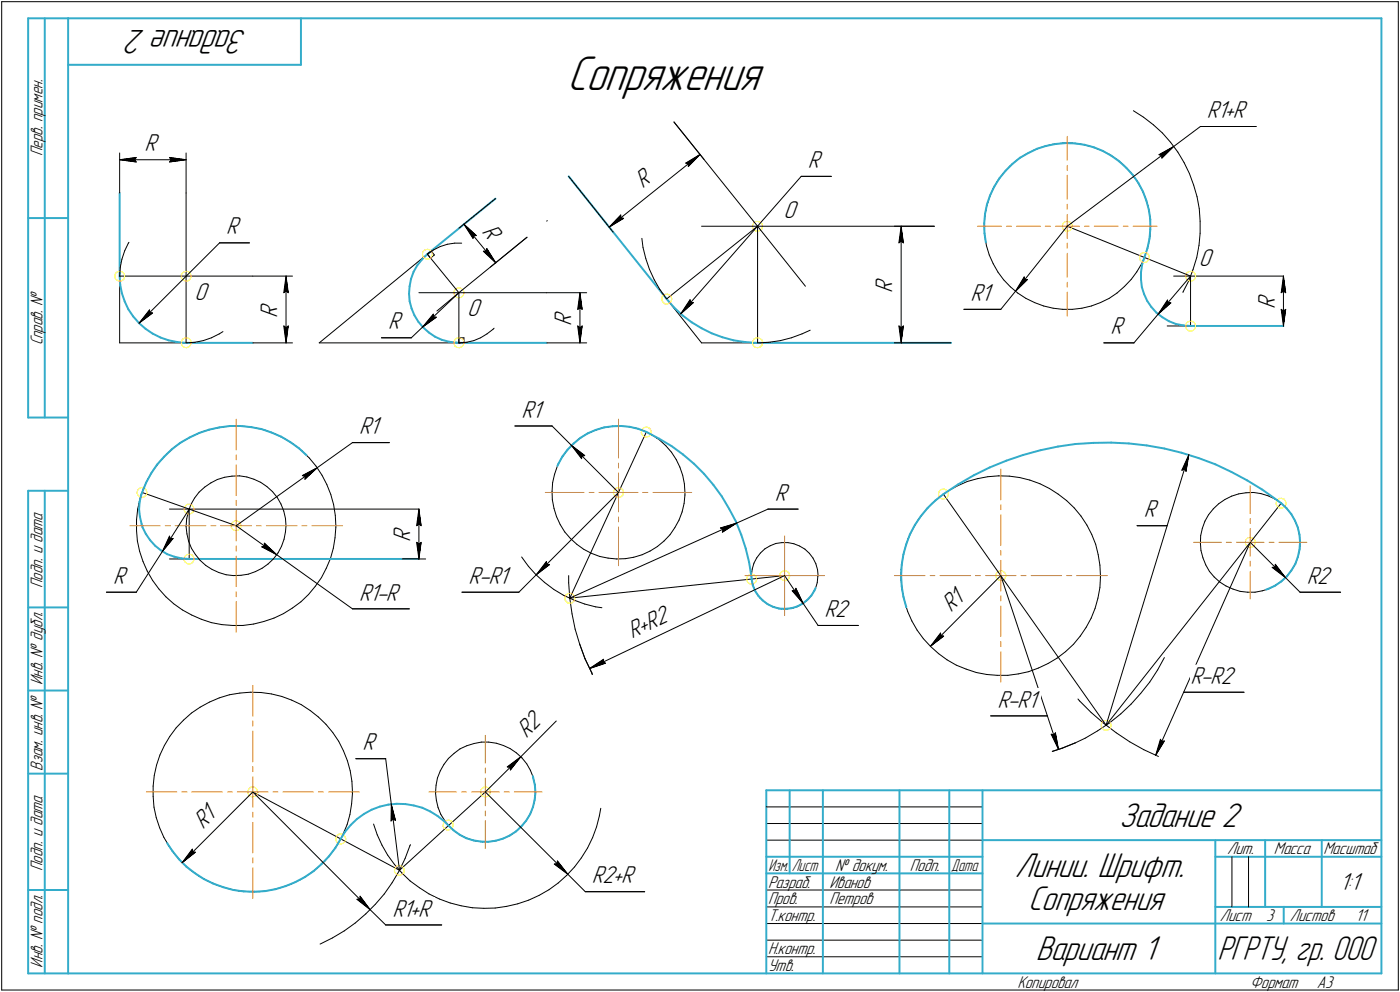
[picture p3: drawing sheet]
<svg xmlns="http://www.w3.org/2000/svg" width="421mm" height="298mm" viewBox="0 0 421 298" stroke-linecap="round" stroke-linejoin="round" font-family="sans-serif">
<defs><g id="words">
<text font-size="15.6" x="170.6" y="27.1">Сопряжения</text>
<g font-size="10.9">
<text x="74.4" y="9" transform="rotate(-180 74.4 9)">Задание 2</text>
<text x="336.6" y="248.5">Задание 2</text>
<text x="305.2" y="263.5">Линии. Шрифт.</text>
<text x="309.2" y="273.5">Сопряжения</text>
<text x="311.5" y="288.5">Вариант 1</text>
</g>
<text font-size="10.8" x="366.1" y="288.5">РГРТУ, гр. 000</text>
<g font-size="7.8">
<text x="363" y="35.5">R1+R</text>
<text x="43.5" y="45.5">R</text>
<text x="243" y="50.5">R</text>
<text x="193.3" y="56.9" transform="rotate(-39 193.3 56.9)">R</text>
<text x="235.6" y="65.5">O</text>
<text x="68" y="70.5">R</text>
<text x="144.7" y="69.6" transform="rotate(51 144.7 69.6)">R</text>
<text x="360.6" y="79.9">O</text>
<text x="268.5" y="88" transform="rotate(-90 268.5 88)">R</text>
<text x="58.5" y="90">O</text>
<text x="83.5" y="95.5" transform="rotate(-90 83.5 95.5)">R</text>
<text x="140.5" y="95">O</text>
<text x="291.9" y="90.5">R1</text>
<text x="383.5" y="93" transform="rotate(-90 383.5 93)">R</text>
<text x="116.7" y="99">R</text>
<text x="171.9" y="98" transform="rotate(-90 171.9 98)">R</text>
<text x="334" y="100.5">R</text>
<text x="156.9" y="125.5">R1</text>
<text x="108" y="130.5">R1</text>
<text x="233" y="150.5">R</text>
<text x="344" y="155.5">R</text>
<text x="123.5" y="163" transform="rotate(-90 123.5 163)">R</text>
<text x="34" y="175.5">R</text>
<text x="140.9" y="175.5">R-R1</text>
<text x="393" y="175.5">R2</text>
<text x="108" y="180.5">R1-R</text>
<text x="248" y="185.5">R2</text>
<text x="286.1" y="184.3" transform="rotate(-45 286.1 184.3)">R1</text>
<text x="190.1" y="192" transform="rotate(-25 190.1 192)">R+R2</text>
<text x="358" y="205.5">R-R2</text>
<text x="300" y="212.6">R-R1</text>
<text x="109" y="225.5">R</text>
<text x="158.3" y="222.1" transform="rotate(-45 158.3 222.1)">R2</text>
<text x="61.1" y="249.3" transform="rotate(-45 61.1 249.3)">R1</text>
<text x="178" y="265.5">R2+R</text>
<text x="402.9" y="267.5">1:1</text>
<text x="118" y="275.5">R1+R</text>
</g>
<g font-size="5.4">
<text x="12.8" y="46.9" transform="rotate(-90 12.8 46.9)">Перв. примен.</text>
<text x="12.8" y="103.8" transform="rotate(-90 12.8 103.8)">Справ. №</text>
<text x="12.8" y="176.7" transform="rotate(-90 12.8 176.7)">Подп. и дата</text>
<text x="12.8" y="205.8" transform="rotate(-90 12.8 205.8)">Инв. № дубл.</text>
<text x="12.8" y="231.6" transform="rotate(-90 12.8 231.6)">Взам. инв. №</text>
<text x="369.1" y="256.8">Лит.</text>
<text x="383.1" y="256.8">Масса</text>
<text x="398" y="256.8">Масштаб</text>
<text x="12.8" y="261.7" transform="rotate(-90 12.8 261.7)">Подп. и дата</text>
<text x="251.2" y="261.8">№ докум.</text>
<text x="273.6" y="261.8">Подп.</text>
<text x="231" y="266.8">Разраб.</text>
<text x="249.5" y="266.8">Иванов</text>
<text x="231" y="271.8">Пров.</text>
<text x="249.5" y="271.8">Петров</text>
<text x="231" y="276.8">Т.контр.</text>
<text x="366.9" y="276.8">Лист</text>
<text x="380.8" y="276.8">3</text>
<text x="387.9" y="276.8">Листов</text>
<text x="407.7" y="276.8">11</text>
<text x="231" y="286.8">Н.контр.</text>
<text x="12.8" y="290.8" transform="rotate(-90 12.8 290.8)">Инв. № подл.</text>
<text x="231" y="291.8">Утв.</text>
<text x="306" y="296.8">Копировал</text>
<text x="376" y="296.8">Формат</text>
<text x="396" y="296.8">A3</text>
</g>
<g font-size="5.3">
<text x="231.1" y="261.8">Изм.</text>
<text x="238.1" y="261.8">Лист</text>
<text x="286.1" y="261.8">Дата</text>
</g>
</g></defs>
<g fill="none" stroke="#000" stroke-width=".3">
<path d="M.5 .5v297zM.5 .5h420zM420.5 .5v297zM202.7 36.7l25.1 31.3zM202.7 36.7l9.1 11.2zM340.9 33.3l3 1.9zM343.9 35.2l3 2.3zM346.9 37.5l2.7 2.5zM349.6 40l2.4 2.8zM361 38h16.8zM36 46v12zM36 48l5-.7z"/>
<path d="M36 48l5 .7zM36 48h20zM40.5 48l.5 .7zM41 47.3l-.5 .7zM51 48.7l5-.7zM51 47.3l.5 .7zM51 47.3l5 .7zM51.5 48l-.5 .7zM56 58v45zM56 46v12zM171 53l13.4 16.8zM206.2 49l.8 .2z"/>
<path d="M206.2 49l4.4-2.6zM207 49.2v.8zM210.6 46.4l-3.6 3.6zM241 53h9zM241 53l-36.3 41.3zM297.5 59.5l-.8 2.7zM298.6 56.8l-1.1 2.7zM300.1 54.3l-1.5 2.5zM301.8 52l-1.7 2.3zM303.8 49.9l2.3-2zM303.8 49.9l-2 2.1zM306.1 47.9l2.3-1.5z"/>
<path d="M308.4 46.4l2.7-1.4zM311.1 45l2.7-1zM313.8 44l2.9-.7zM316.7 43.3l2.8-.3zM319.5 43h2.9zM322.4 43l2.9 .3zM325.3 43.3l2.9 .7zM328.2 44l2.7 1zM330.9 45l2.6 1.3zM333.5 46.3l2.5 1.6zM336 47.9l2.2 1.9zM338.2 49.8l1.9 2.1z"/>
<path d="M340.1 51.9l1.8 2.4zM341.9 54.3l1.4 2.5zM343.3 56.8l1.2 2.6zM344.5 59.4l.9 2.8zM348.6 46.5l.8 .2zM348.6 46.5l4.4-2.5zM349.4 47.5l3.6-3.5zM349.4 46.7v.8zM352 42.8l2.2 2.9zM353 44l8-6zM354.2 45.7l1.9 3.2zM356.1 48.9l1.6 3.3z"/>
<path d="M357.7 52.2l1.3 3.4zM359 55.6l1 3.5zM360 59.1l.7 3.6zM36.7 77.9l-.5 2.5zM37.5 75.4l-.8 2.5zM38.6 73.1l-1.1 2.3zM38.8 72.8l-.2 .3zM66 73h9zM128.5 76.4l9.5 11.6zM128.5 76.4l1 1.2zM128.5 76.4l1.2-1zM128.5 76.4l1.9-1.3z"/>
<path d="M129.5 77.6l1.1-1zM129.7 75.4l.9 1.2zM130.4 75.1l2-1zM132.4 74.1l2.1-.7zM134.5 73.4l2.2-.3zM136.7 73.1h2.2zM138 68.6l11-8.9zM139.5 67.4l3.8 3.4zM139.5 67.4l2.7 4.2zM139.5 67.4l9.6 11.6zM142.4 70.9l.9-.1zM142.4 70.9l-.2 .7z"/>
<path d="M145.4 75.5l3.7 3.5zM145.4 75.5l.8-.1zM146.4 74.7l-.2 .7zM146.4 74.7l2.7 4.3zM164.4 66.5l.2-.2zM183.2 68.2l4.3-2.6zM183.2 68.2l27.4-21.8zM186.7 64.6l-3.5 3.6zM186.7 64.6v.8zM186.7 65.4l.8 .2zM193 71.6l.4 2.7zM193.4 74.3l.8 3.4z"/>
<path d="M194.2 77.7l1.1 3.2zM211 68h70zM227.8 68v35zM227.8 68l14.4 18zM269 68h12zM270.3 73l.7-.5zM271 68l.7 5zM271 72.5l.7 .5zM271 68l-.7 5zM271 68v35zM296 68.1l.2 2.9zM296.2 65.1l-.2 3z"/>
<path d="M296.2 71l.5 2.8zM296.7 62.2l-.5 2.9zM296.7 73.8l.8 2.8zM297.5 76.6l1.2 2.6zM298.7 79.2l1.4 2.6zM321 68l37.1 15zM321 68l-15.6 19.5zM321 68l32-24zM343.4 79.2l-1.5 2.5zM344.5 76.5l-1.1 2.7zM345.4 62.2l.5 2.9zM345.4 73.7l-.9 2.8z"/>
<path d="M345.9 65.1l.1 2.9zM345.9 70.9l-.5 2.8zM346 68l-.1 2.9zM359.9 77.4l-1.1 3.5zM360.6 73.7l-.7 3.7zM360.7 62.7l.2 3.8zM360.9 66.5v3.6zM360.9 70.1l-.3 3.6zM36 83v20zM36 83h40zM36.2 80.4l-.2 2.6zM41.8 97.1l4.1-3z"/>
<path d="M41.8 97.1l24.2-24.1zM45 93.1l-3.2 4zM45 93.1v.9zM45 94l.9 .1zM76 83h12zM85.3 98l.7 5zM85.3 98l.7 .5zM85.3 88l.7-.5zM86 98.5l.7-.5zM86 83l.7 5zM86 87.5l.7 .5zM86 83l-.7 5z"/>
<path d="M86 83v20zM86.7 98l-.7 5zM126 88h38.4zM127.1 98.3l4.1-3zM127.1 98.3l10.9-10.3zM130.3 94.4l-3.2 3.9zM130.3 94.4l.1 .8zM130.4 95.2l.8 .1zM131.4 93.5l6.6-5.5zM138 88v15zM138 88l20.5-16.7zM147.5 80.3l11-9z"/>
<path d="M148.6 98.6l-.3 .4zM164.4 88h12zM173.7 93l.7-.5zM173.7 98l.7 5zM173.7 98l.7 .5zM174.4 88l.7 5zM174.4 92.5l.7 .5zM174.4 88l-.7 5zM174.4 98.5l.7-.5zM174.4 88v15zM175.1 98l-.7 5zM195.3 80.9l1.5 3.2z"/>
<path d="M196.8 84.1l1.7 2.9zM198.5 87l2 2.8zM200.5 89.8l10.5 13.2zM200.5 89.8l27.3-21.8zM204.7 94.3l3.8-3.4zM207.5 90.1l-2.8 4.2zM207.5 90.1l.2 .8zM207.7 90.9h.8zM270.3 98l.7 5zM270.3 98l.7 .5zM271 98.5l.7-.5zM271.7 98l-.7 5z"/>
<path d="M289.9 93h11.1zM300.1 81.8l1.7 2.3zM301.8 84.1l2.1 2.1zM303.9 86.2l2.2 1.9zM305.4 87.5l-4.4 5.5zM305.4 87.5l3.6-3.5zM306.1 88.1l2.4 1.6zM308 83.2l-2.6 4.3zM308 83.2l.2 .8zM308.2 84h.8zM308.5 89.7l2.6 1.2zM311.1 90.9l2.8 1z"/>
<path d="M313.9 91.9l2.8 .7zM316.7 92.6l2.9 .4zM319.6 93h2.9zM322.5 93l2.9-.4zM325.4 92.6l2.9-.7zM328.3 91.9l2.7-1zM331 90.9l2.6-1.2zM333.6 89.7l2.4-1.6zM336 88.1l2.2-2zM340.2 84l-2 2.1zM341.9 81.7l-1.7 2.3zM348.3 94.4l-7.3 8.6z"/>
<path d="M348.3 94.4l3.8-3.4zM351 98h7.1zM351.1 90.2l-2.8 4.2zM351.1 90.2l.2 .8zM351.3 91h.8zM353 83h33zM355.9 87.6l-.1 .3zM357.5 84.3l-1.6 3.3zM358.1 83v15zM358.1 83l-9.8 11.4zM358.8 80.9l-1.3 3.4zM385.3 88l.7-.5z"/>
<path d="M385.3 93l.7 5zM385.3 93l.7 .5zM386 83l.7 5zM386 87.5l.7 .5zM386 83l-.7 5zM386 93.5l.7-.5zM386 83v15zM386.7 93l-.7 5zM36 103h20zM56 103l2.6-.1zM58.6 102.9l2.5-.5zM61.1 102.4l2.5-.9z"/>
<path d="M63.6 101.5l2.4-1.2zM66 100.3l1.1-.6zM76 103h12zM96 103h42zM96 103l32.5-26.6zM114.7 101.5h9zM123.7 101.5l3.4-3.2zM138 103h1.5zM138 101.5h1.5zM138 101.5v1.5zM138 103l2.3-.1zM139.5 101.5v1.5z"/>
<path d="M140.3 102.9l2.2-.5zM142.5 102.4l2-.9zM144.5 101.5l2-1.2zM146.5 100.3l1.8-1.3zM164.4 103h12zM211 103h16.8zM227.8 103l3.4-.1zM231.2 102.9l3.5-.5zM234.7 102.4l3.3-.9zM238 101.5l3.2-1.2zM241.2 100.3l2.5-1.1zM269 103h17z"/>
<path d="M332 103h9zM48 138.8l-1.9 2.5zM50.2 136.4l2.4-2.1zM50.2 136.4l-2.2 2.4zM52.6 134.3l2.6-1.8zM55.2 132.5l2.8-1.5zM58 131l3-1.3zM61 129.7l3-.8zM64 128.9l3.1-.6zM67.1 128.3l3.2-.3zM70.3 128l3.2 .1zM73.5 128.1l3.1 .4z"/>
<path d="M76.6 128.5l3.2 .8zM79.8 129.3l2.9 1.1zM82.7 130.4l2.9 1.4zM85.6 131.8l2.7 1.7zM88.3 133.5l2.5 2zM90.8 135.5l2.2 2.2zM93 137.7l2.1 2.4zM106 133h11.1zM154.9 128h11.1zM166 128l5.9 5.9zM168.8 137.8l-1.2 2.2zM170.3 135.6l-1.5 2.2z"/>
<path d="M171.9 133.9l4 3zM171.9 133.9l3 3.9zM171.9 133.9l14.1 14.1zM172 133.7l2-1.7zM172 133.7l-1.7 1.9zM174 132l2.2-1.4zM175 137.1l.9-.2zM175 137.1l-.1 .7zM176.2 130.6l2.4-1.1zM178.6 129.5l2.4-.9zM181 128.6l2.6-.4zM183.6 128.2l2.6-.2z"/>
<path d="M186.2 128l2.6 .2zM188.8 128.2l2.5 .5zM191.3 128.7l2.5 .8zM193.8 129.5l2.3 1.2zM194.4 129.8l-23 49.9zM196.1 130.7l2.2 1.5zM198.3 132.2l1.9 1.7zM200.2 133.9l1.7 2zM201.9 135.9l1.5 2.2zM203.4 138.1l1.1 2.3zM357.5 136.7l-.8 4.9zM357.5 136.7l-2.1 4.6z"/>
<path d="M357.5 136.7l-24.8 81.2zM41.1 156.2v3.2zM41.1 159.4l.2 3.2zM41.4 153l-.3 3.2zM42.1 149.9l-.7 3.1zM42.8 148l28.2 10zM43.1 146.9l-1 3zM44.4 144l-1.3 2.9zM46.1 141.3l-1.7 2.7zM51 153h75zM56 158.2l.2 2.2zM56.1 156l-.1 2.2z"/>
<path d="M56.6 153.8l-.5 2.2zM56.9 153v15zM56.9 153l-8 12.7zM57.4 151.6l-.8 2.2zM58.5 149.7l-1.1 1.9zM59.9 147.9l1.7-1.5zM59.9 147.9l-1.4 1.8zM61.6 146.4l1.8-1.3zM63.4 145.1l2-1zM65.4 144.1l2.2-.7zM67.6 143.4l2.2-.3zM69.8 143.1l2.3-.1z"/>
<path d="M71 158l24.4-17.5zM71 158l12.2 8.7zM72.1 143l2.2 .3zM74.3 143.3l2.1 .7zM76.4 144l2 .9zM78.4 144.9l1.9 1.3zM80.3 146.2l1.7 1.5zM82 147.7l1.4 1.8zM83.4 149.5l1.1 2zM84.5 151.5l.8 2.1zM85.3 153.6l.6 2.2zM85.9 155.8l.1 2.2z"/>
<path d="M85.9 159.9l-.5 2.2zM86 158l-.1 1.9zM90.9 142.9l.9 .3zM90.9 142.9l4.5-2.4zM91.7 144l3.7-3.5zM91.8 143.2l-.1 .8zM95.1 140.1l1.8 2.7zM95.4 140.5l10.6-7.5zM96.9 142.8l1.4 2.8zM98.3 145.6l1.2 3zM99.5 148.6l.8 3zM100.3 151.6l.5 3.3z"/>
<path d="M100.8 154.9l.2 3.1zM101 158.4l-.2 3.2zM101 158v.4zM125.3 158l.7-.5zM126 153l.7 5zM126 157.5l.7 .5zM126 153l-.7 5zM126 153v15zM166 147.7l.1 2.5zM166.1 150.2l.5 2.6zM166.2 145l-.2 2.7zM166.6 152.8l.8 2.5z"/>
<path d="M166.8 142.5l-.6 2.5zM167.4 155.3l1.1 2.3zM167.6 140l-.8 2.5zM168.5 157.6l1.3 2.3zM169.8 159.9l1.7 1.9zM186 148l-24.7 24.7zM202.9 158.6l-1.4 2.1zM204.2 156.3l-1.3 2.3zM204.5 140.4l.8 2.4zM205.1 153.8l-.9 2.5zM205.3 142.8l.5 2.6zM205.7 151.3l-.6 2.5z"/>
<path d="M205.8 145.4l.2 2.6zM206 148.8l-.3 2.5zM206 148v.8zM216.7 158.7l.7 .4zM216.7 158.7l4.8-1.5zM217.3 159.9l4.2-2.7zM217.4 159.1l-.1 .8zM221.5 157.2l9.5-4.2zM231 153h9zM274.5 159l-1.4 2.9zM276.1 156.3l-1.6 2.7zM278 153.8l-1.9 2.5z"/>
<path d="M280.2 151.4l2.4-2zM280.2 151.4l-2.2 2.4zM282.6 149.4l2.6-1.9zM283.7 148.5l49 69.4zM285.2 147.5l2.8-1.5zM288 146l2.9-1.3zM290.9 144.7l3.1-.9zM294 143.8l3.1-.5zM297.1 143.3l3.2-.3zM300.3 143l3.2 .1zM303.5 143.1l3.2 .4zM306.7 143.5l3 .8z"/>
<path d="M309.7 144.3l3.1 1.1zM312.8 145.4l2.8 1.4zM315.6 146.8l2.7 1.7zM318.3 148.5l2.5 2zM320.8 150.5l2.3 2.2zM323.1 152.7l2 2.4zM325.1 155.1l1.8 2.7zM326.9 157.8l1.4 2.8zM342 158h9zM355.4 141.3l.8-.3zM356.2 141l.5 .6zM361.6 158.7l-.5 2.3z"/>
<path d="M362.4 156.6l-.8 2.1zM363.5 154.7l-1.1 1.9zM364.9 152.9l1.6-1.5zM364.9 152.9l-1.4 1.8zM366.5 151.4l1.9-1.3zM368.4 150.1l2-1zM370.4 149.1l2.1-.7zM372.5 148.4l2.2-.3zM374.7 148.1l2.3-.1zM377 148l2.2 .3zM379.2 148.3l2.2 .7zM381.4 149l2.1 .9z"/>
<path d="M383.5 149.9l1.8 1.3zM385.3 151.2l1.6 1.5zM385.3 151.2l-52.6 66.7zM386.9 152.7l1.5 1.8zM388.4 154.5l1.1 2zM389.5 156.5l.8 2.1zM390.3 158.6l.5 2.2zM32 178h9zM41.3 162.6l.7 3.1zM42 165.7l1 3zM43 168.7l1.3 2.9zM44.3 171.6l1.6 2.8z"/>
<path d="M45.9 174.4l1.9 2.6zM47.8 177l2.1 2.3zM48.9 165.7l-7.9 12.3zM49.9 179.3l2.3 2.1zM51 168h5.9zM51 161.1l-2.1 4.6zM51 161.1l.2 .8zM51.2 161.9l.9-.1zM52.1 161.8l-3.2 3.9zM56.2 160.4l.5 2.2zM56.7 162.6l.9 2.2zM57.6 164.8l1.2 1.8z"/>
<path d="M58.8 166.6l1.4 1.8zM60.2 168.4l1.7 1.5zM61.9 169.9l1.9 1.2zM63.8 171.1l2 .9zM65.8 172l2.2 .7zM68 172.7l2.2 .3zM70.2 173l2.3-.1zM72.5 172.9l2.2-.3zM74.7 172.6l2.1-.8zM76.8 171.8l2-1zM78.7 164.3l4.5 2.4zM78.7 164.3l.8-.2z"/>
<path d="M78.8 170.8l1.8-1.3zM79.5 163.2v.9zM79.5 163.2l3.7 3.5zM80.6 169.5l1.7-1.6zM83.2 166.7l22.8 16.3zM83.7 166.1l-1.4 1.8zM84.7 164.2l-1 1.9zM85.4 162.1l-.7 2.1zM94.8 176.2l-2 2.4zM96.7 173.6l-1.9 2.6zM98.1 170.8l-1.4 2.8zM99.4 167.8l-1.3 3z"/>
<path d="M100.2 164.8l-.8 3zM100.8 161.6l-.6 3.2zM121 168h7zM125.3 163l.7 5zM125.3 163l.7 .5zM126 163.5l.7-.5zM126.7 163l-.7 5zM138.9 178h17.1zM156.9 167.4l2 2.8zM158.9 170.2l2.3 2.5zM161.2 172.7l2.5 2.3zM161.3 172.7l-5.3 5.3z"/>
<path d="M161.3 172.7l4-3zM163.7 175l2.8 2.1zM164.3 168.7l-3 4zM164.3 168.7l.1 .9zM164.4 169.6l.9 .1zM166.5 177.1l3 1.8zM169.5 178.9l3.1 1.4zM171 175.2l.4 4.6zM171 173v2.2zM171.4 179.8l.6 4.7zM171.4 179.7l64.6-6.7zM171.4 179.7l50.1-22.5z"/>
<path d="M171.5 161.8l2 1.8zM173.5 163.6l2.1 1.5zM175.6 165.1l2.3 1.2zM177.9 166.3l2.4 .9zM180.3 167.2l2.6 .5zM182.9 167.7l2.5 .3zM185.4 168l2.6-.1zM188 167.9l2.6-.4zM190.6 167.5l2.5-.8zM193.1 166.7l2.4-1.1zM195.5 165.6l2.2-1.3zM197.7 164.3l2-1.7z"/>
<path d="M201.5 160.7l-1.8 1.9zM226 172.9l.1 1.9zM226.1 174.8l.6 1.6zM226.2 171l-.2 1.9zM226.7 176.4l.7 1.7zM226.7 169.2l-.5 1.8zM227.4 178.1l1.1 1.6zM227.6 167.6l-.9 1.6zM228.5 179.7l1.4 1.1zM228.7 166.2l1.3-1.3zM228.7 166.2l-1.1 1.4zM230 164.9l1.6-.9z"/>
<path d="M231.6 164l1.7-.7zM233.3 163.3l1.8-.2zM235.1 163.1h1.9zM236 173l5.6 8.4zM237 163.1l1.8 .3zM238.3 177.5l3.3 3.9zM238.3 177.5h.7zM238.8 163.4l1.7 .7zM239.4 176.8l-.4 .7zM239.4 176.8l2.2 4.6zM240.5 164.1l1.6 .9zM242.1 165l1.3 1.3z"/>
<path d="M243.4 166.3l1.1 1.4zM244.3 178.5l-1.1 1.4zM244.5 167.7l.9 1.7zM245.3 176.8l-1 1.7zM245.4 169.4l.5 1.8zM245.8 175.1l-.5 1.7zM245.9 171.2l.1 1.8zM246 173.2l-.2 1.9zM246 173v.2zM271 171.2v3.2zM271 174.4l.4 3.1zM271.4 177.5l.6 3.2z"/>
<path d="M271.4 168.1l-.4 3.1zM272.1 164.9l-.7 3.2zM273.1 161.9l-1 3zM301 173l-21.2 21.2zM301 173l17.3 52.2zM328.3 160.6l1.2 3zM329.5 163.6l.8 3.1zM330.2 179.7l-.8 3.1zM330.3 166.7l.5 3.1zM330.8 169.8l.2 3.2zM330.8 176.6l-.6 3.1zM331 173.4l-.2 3.2z"/>
<path d="M331 173v.4zM361 163.2l.2 2.2zM361.1 161l-.1 2.2zM361.2 165.4l.6 2.2zM361.8 167.6l.8 2.2zM362.6 169.8l1.1 1.9zM363.7 171.7l1.5 1.7zM365.2 173.4l1.7 1.5zM366.9 174.9l1.8 1.2zM368.7 176.1l2.1 .9zM370.8 177l2.2 .7zM373 177.7l2.2 .3z"/>
<path d="M375.2 178h2.2zM376 163l10.6 10.6zM376 163l-28.4 64zM377.4 178l2.2-.5zM379.6 177.5l2.2-.6zM381.8 176.9l2-1.1zM382.6 170.5l4 3.1zM382.6 170.5l.9-.1zM383.5 169.6v.8zM383.5 169.6l3.1 4zM383.8 175.8l1.9-1.3zM385.7 174.5l1.6-1.6z"/>
<path d="M386.6 173.6l4.4 4.4zM388.6 171.1l-1.3 1.8zM389.7 169.2l-1.1 1.9zM390.5 167l-.8 2.2zM390.8 160.8l.2 2.2zM390.9 164.8l-.4 2.2zM391 163l-.1 1.8zM391 178h12.2zM52.2 181.4l2.7 1.9zM54.9 183.3l2.8 1.5zM57.7 184.8l2.8 1.3zM60.5 186.1l3.1 1z"/>
<path d="M63.6 187.1l3.1 .6zM66.7 187.7l3.2 .3zM69.9 188h3.2zM73.1 188l3.2-.5zM76.3 187.5l3-.7zM79.3 186.8l3.1-1zM82.4 185.8l2.9-1.4zM85.3 184.4l2.7-1.7zM88 182.7l2.5-1.9zM90.5 180.8l2.3-2.2zM106 183h17.1zM172 184.5l1 4.6z"/>
<path d="M172.6 180.3l3.3 1.2zM173 189.1l1.3 4.4zM174.3 193.5l1.6 4.5zM175.9 181.5l3.3 .9zM175.9 198l2.1 4.2zM179.2 182.4l1.8 .2zM181.4 199l.7 .3zM181.5 198.1l-.1 .9zM229.9 180.8l1.5 1.1zM231.4 181.9l1.7 .6zM233.1 182.5l1.8 .5zM234.9 183h1.8z"/>
<path d="M236.7 183l1.9-.3zM238.6 182.7l1.7-.7zM240.3 182l1.6-.9zM241.6 181.4l4.4 6.6zM241.9 181.1l1.3-1.2zM246 188h12.1zM272 180.7l1 3zM273 183.7l1.2 2.9zM274.2 186.6l1.6 2.8zM275.8 189.4l1.9 2.5zM277.7 191.9l2.2 2.4zM279.8 194.2l4-3z"/>
<path d="M279.9 194.3l2.4 2.1zM282.3 196.4l2.5 1.9zM282.9 190.2l-3.1 4zM282.9 190.2l.1 .8zM283 191l.8 .2zM284.8 198.3l2.8 1.6zM287.6 199.9l3 1.2zM315.2 199.4l2.7-1.6zM317.9 197.8l2.6-2zM320.5 195.8l2.3-2.2zM324.9 191.2l-2.1 2.4zM326.6 188.6l-1.7 2.6z"/>
<path d="M328.2 185.8l-1.6 2.8zM329.4 182.8l-1.2 3zM350.2 197.6l-2.1 3.7zM53 218.7l-1.9 2.6zM55.2 216.4l2.4-2.1zM55.2 216.4l-2.2 2.3zM57.6 214.3l2.6-1.8zM60.2 212.5l2.8-1.5zM63 211l3-1.3zM66 209.7l3-.9zM69 208.8l3.1-.5zM72.1 208.3l3.2-.3z"/>
<path d="M75.3 208l3.2 .1zM78.5 208.1l3.1 .4zM81.6 208.5l3.2 .8zM84.8 209.3l2.9 1.1zM87.7 210.4l2.9 1.4zM90.6 211.8l2.7 1.7zM93.3 213.5l2.5 2zM95.8 215.5l2.2 2.2zM98 217.7l2.1 2.4zM167.3 216.7l-10.7 10.7zM177.3 200.9l4.2-2.8zM177.3 200.9l4.8-1.6z"/>
<path d="M177.3 200.9l58.7-27.9zM178 202.2l.1 .5zM290.6 201.1l3 1zM293.6 202.1l3.2 .6zM296.8 202.7l3.1 .2zM297.9 215.1h17.1zM299.9 202.9h3.2zM303.1 202.9l3.1-.4zM306.2 202.5l3.2-.7zM309.4 201.8l2.9-1.1zM312.3 200.7l2.9-1.3zM324.2 210.1l.5 .6z"/>
<path d="M324.7 210.7l3.5 3.4zM328.2 214.1l3.6 3.2zM330.1 219.6l3.6-2.3zM331.8 217.3l3.9 2.9zM333.7 217.3l3.4-2.8zM337.1 214.5l3.1-2.9zM343.1 208.4l-2.9 3.2zM345.8 205l-2.7 3.4zM348.1 201.3l-2.3 3.7zM356 208h18.1zM46.1 236.2v3.2zM46.1 239.4l.2 3.2z"/>
<path d="M46.4 233l-.3 3.2zM47.1 230l-.7 3zM48.1 226.9l-1 3.1zM49.4 224l-1.3 2.9zM51.1 221.3l-1.7 2.7zM76 238l44.1 23.5zM76 238l35.3 35.4zM100.1 220.1l1.8 2.7zM101.9 222.8l1.4 2.8zM103.3 225.6l1.2 3zM104.5 228.6l.8 3zM105.3 231.6l.5 3.2z"/>
<path d="M105.8 234.8l.2 3.2zM106 238.4l-.3 3.2zM106 238v.4zM107 228h9zM116 228l1.7 13.7zM131 238.3l.2 2.2zM131.1 236l-.1 2.3zM131.6 233.8l-.5 2.2zM132.4 231.6l-.8 2.2zM133.5 229.7l-1.1 1.9zM134.9 227.9l1.7-1.5zM134.9 227.9l-1.4 1.8z"/>
<path d="M136.6 226.4l1.7-1.4zM138.3 225l2.1-.9zM140.4 224.1l2.2-.7zM142.6 223.4l2.2-.4zM144.8 223h2.2zM146 238l10.6-10.6zM146 238l24.8 24.7zM147 223l2.3 .4zM149.3 223.4l2.1 .6zM151.4 224l2 1zM152.6 230.5h.8zM152.6 230.5l4-3.1z"/>
<path d="M153.4 225l1.9 1.2zM153.4 230.5l.1 .9zM155.3 226.2l1.7 1.6zM156.6 227.4l-3.1 4zM157 227.8l1.4 1.7zM158.4 229.5l1.1 2zM159.5 231.5l.9 2.1zM160.4 233.6l.5 2.1zM160.9 235.7l.1 2.3zM160.9 239.8l-.5 2.3zM161 238l-.1 1.8zM316.1 220.6l2.2 4.6z"/>
<path d="M316.1 220.6l.8 .3zM316.5 225.8l2.9-.9zM317.4 220.2l-.5 .7zM317.4 220.2l.9 5zM319.4 224.9l3.9-1.6zM323.3 223.3l3.1-1.5zM326.4 221.8l3.7-2.2zM335.7 220.2l4.1 2.7zM339.8 222.9l4.2 2.4zM344 225.3l4.4 2zM349 222.2l-1.4 4.8zM349 222.2l.4 .6z"/>
<path d="M349.4 222.8l.8-.1zM350.2 222.7l-2.6 4.3zM46.3 242.6l.7 3.1zM47 245.7l1 3.1zM48 248.8l1.3 2.8zM49.3 251.6l1.6 2.7zM50.9 254.3l1.8 2.7zM52.7 257l2.2 2.3zM54.8 259.2l4-3.1zM54.8 259.2l21.2-21.2zM54.9 259.3l2.3 2.2zM57.8 255.2l-3 4z"/>
<path d="M57.8 255.2l.2 .8zM58 256l.8 .1zM99.8 256.2l-2 2.5zM101.7 253.6l-1.9 2.6zM103.1 250.8l-1.4 2.8zM104.4 247.8l-1.3 3zM105.2 244.8l-.8 3zM105.7 241.6l-.5 3.2zM112.4 247.6l1.1 3.3zM113.5 250.9l1.4 3.1zM114.9 254l1.7 3zM116.6 257l2 2.8z"/>
<path d="M117.7 241.7l1.3 4.8zM117.7 241.7l-.1 5zM117.7 241.7l2.4 19.8zM118.2 246.1l.8 .4zM118.2 246.1l-.6 .6zM118.6 259.8l2.3 2.6zM121.8 258l-1.7 3.7zM123.3 254.2l-1.5 3.8zM123.4 253.8l-.1 .4zM131.2 240.5l.5 2.2zM131.7 242.7l.9 2.1zM132.6 244.8l1.2 1.8z"/>
<path d="M133.8 246.6l1.4 1.8zM135.2 248.4l1.7 1.5zM136.9 249.9l1.9 1.2zM138.8 251.1l2 1zM140.8 252.1l2.2 .6zM143 252.7l2.2 .3zM145.2 253l2.3-.1zM147.5 252.9l2.2-.3zM149.7 252.6l2.1-.8zM151.8 251.8l2-1zM153.8 250.8l1.8-1.3zM155.6 249.5l1.6-1.6z"/>
<path d="M158.6 246.1l-1.4 1.8zM159.7 244.2l-1.1 1.9zM160.4 242.1l-.7 2.1zM166.7 259.7l4.1 3zM166.7 259.7l.9-.1zM167.6 258.7v.9zM167.6 258.7l3.2 4zM174.8 257.8l-2 2.7zM176.7 254.8l-1.9 3zM178.2 251.7l-1.5 3.1zM179.4 248.5l-1.2 3.2zM180.3 245.2l-.9 3.3z"/>
<path d="M180.7 242.9l-.4 2.3zM230.5 247.5h65zM230.5 252.5h65zM230.5 242.5h65zM370.5 257.5v15zM375.5 257.5v15zM57.2 261.5l2.7 1.8zM59.9 263.3l2.8 1.5zM62.7 264.8l2.8 1.3zM65.5 266.1l3.1 .9zM68.6 267l3.1 .7zM71.7 267.7l3.2 .3z"/>
<path d="M74.9 268h3.2zM78.1 268l3.2-.5zM81.3 267.5l3-.7zM84.3 266.8l3.1-1zM87.4 265.8l2.9-1.4zM90.3 264.4l2.7-1.7zM93 262.7l2.5-1.9zM95.5 260.8l2.3-2.1zM103.5 279.7l3.3-2.3zM106.8 277.4l3.2-2.7zM107.4 270.3l3.9 3.1zM107.4 270.3l.8-.1z"/>
<path d="M108.3 269.3l-.1 .9zM108.3 269.3l3 4.1zM110 274.7l2.9-2.9zM111.3 273.4l4.7 4.6zM115.6 268.6l-2.7 3.2zM116 278h16.8zM117.9 265.3l-2.3 3.3zM120.1 261.7l-2.2 3.6zM120.1 261.5l25.9-23.5zM120.9 262.4l2.5 2.4zM123.4 264.8l2.8 2zM126.2 266.8l2.8 1.8z"/>
<path d="M129 268.6l3.2 1.6zM132.2 270.2l3.2 1.2zM135.4 271.4l3.3 .8zM138.7 272.2l3.4 .6zM142.1 272.8l3.4 .2zM145.5 273l3.4-.1zM148.9 272.9l3.5-.5zM152.4 272.4l3.3-.8zM155.7 271.6l3.3-1.1zM159 270.5l3.1-1.4zM162.1 269.1l3-1.7zM165.1 267.4l2.8-2.1z"/>
<path d="M167.9 265.3l2.5-2.2zM170.8 262.7l5.2 5.3zM172.8 260.5l-2.4 2.6zM176 268h17.9zM230.5 267.5h65zM230.5 272.5h65zM230.5 277.5h65zM.5 297.5h420zM96.3 283.7l3.7-1.8zM100 281.9l3.5-2.2zM230.5 282.5h65zM230.5 287.5h65z"/>
</g>
<g fill="none" stroke="#33acca" stroke-width=".59">
<path d="M8.5 5.5v120zM8.5 5.5h12zM13.5 5.5v120zM20.5 5.5v287zM20.5 5.5h395zM20.5 19.5h70zM90.5 5.5v14zM415.5 5.5v287zM36 58v25zM171 53l29.5 36.8zM297.8 58.7l-1 2.7zM299 56l-1.2 2.7z"/>
<path d="M300.6 53.6l-1.6 2.4zM302.4 51.3l-1.8 2.3zM304.5 49.3l2.2-1.9zM304.5 49.3l-2.1 2zM306.7 47.4l2.6-1.4zM309.3 46l2.6-1.3zM311.9 44.7l2.7-.8zM314.6 43.9l2.9-.6zM317.5 43.3l2.9-.3zM320.4 43l2.9 .1zM323.3 43.1l2.9 .4zM326.2 43.5l2.8 .8z"/>
<path d="M329 44.3l2.7 1.1zM331.7 45.4l2.6 1.4zM334.3 46.8l2.3 1.7zM336.6 48.5l2.2 2zM338.8 50.5l1.9 2.1zM340.7 52.6l1.7 2.4zM342.4 55l1.3 2.6zM343.7 57.6l1.1 2.7zM8.5 65.5h12zM125.5 79.8l-1.1 1.9zM126.9 78l-1.4 1.8zM128.5 76.4l20.5-16.7z"/>
<path d="M128.5 76.4l-1.6 1.6zM296 67.1l.1 3zM296.1 70.1l.4 2.8zM296.2 64.3l-.2 2.8zM296.8 61.4l-.6 2.9zM343.5 79.5l-.3 2.3zM344.2 77.4l-.7 2.1zM344.8 60.3l.7 2.8zM345.1 74.6l-.9 2.8zM345.5 63.1l.4 2.9zM345.7 71.8l-.6 2.8zM345.9 68.9l-.2 2.9z"/>
<path d="M345.9 66v2.9zM36 83l.2 2.6zM36.2 85.6l.5 2.5zM36.7 88.1l.8 2.5zM37.5 90.6l1.1 2.4zM38.6 93l1.4 2.1zM40 95.1l1.8 2zM41.8 97.1l2 1.7zM43.8 98.8l2.1 1.4zM123 88.2l.2 2.3zM123.2 86l-.2 2.2zM123.2 90.5l.6 2.2z"/>
<path d="M123.6 83.8l-.4 2.2zM123.8 92.7l.8 2zM124.4 81.7l-.8 2.1zM124.6 94.7l1.2 2zM125.8 96.7l1.5 1.7zM127.3 98.4l1.6 1.5zM128.9 99.9l1.9 1.3zM200.5 89.8l2.3 2.7zM202.8 92.5l2.5 2.3zM205.3 94.8l2.7 2.1zM208 96.9l3 1.7zM211 98.6l3 1.6z"/>
<path d="M343.2 84l.2 2.3zM343.2 81.8v2.2zM343.4 86.3l.7 2.1zM344.1 88.4l.9 2zM345 90.4l1.3 1.9zM346.3 92.3l1.5 1.7zM347.8 94l1.8 1.3zM349.6 95.3l1.9 1.2zM351.5 96.5l2.2 .9zM353.7 97.4l2.2 .4zM355.9 97.8l2.2 .2zM358.1 98h27.9z"/>
<path d="M45.9 100.2l2.4 1.2zM48.3 101.4l2.4 .9zM50.7 102.3l2.6 .5zM53.3 102.8l2.5 .2zM55.8 103h.2zM56 103h20zM130.8 101.2l2 .9zM132.8 102.1l2.2 .6zM135 102.7l2.2 .3zM137.2 103h.8zM138 103h26.4zM214 100.2l3.3 1.1z"/>
<path d="M217.3 101.3l3.3 1zM220.6 102.3l3.4 .5zM224 102.8l3.4 .2zM227.4 103h.4zM227.8 103h58.2zM8.5 125.5h12zM47.2 139.6l-1.7 2.6zM49.4 137.2l-2.2 2.4zM49.4 137.2l2.2-2.2zM51.6 135l2.6-1.9zM54.2 133.1l2.8-1.6zM57 131.5l2.9-1.4z"/>
<path d="M59.9 130.1l3-1zM62.9 129.1l3.1-.7zM66 128.4l3.2-.4zM69.2 128h3.1zM72.3 128l3.2 .4zM75.5 128.4l3.2 .5zM78.7 128.9l2.9 1.1zM81.6 130l3 1.2zM84.6 131.2l2.7 1.6zM87.3 132.8l2.6 1.9zM89.9 134.7l2.3 2.1zM167.9 139.4l-.3 .6z"/>
<path d="M169.2 137.2l-1.3 2.2zM170.7 135.1l-1.5 2.1zM172.6 133.3l2-1.7zM172.6 133.3l-1.9 1.8zM174.6 131.6l2.2-1.4zM176.8 130.2l2.4-1zM179.2 129.2l2.5-.8zM181.7 128.4l2.5-.3zM184.2 128.1l2.7-.1zM186.9 128l2.5 .3zM189.4 128.3l2.5 .6zM191.9 128.9l2.5 .9z"/>
<path d="M194.4 129.8l3.8 2zM198.2 131.8l3.7 2.2zM201.9 134l3.5 2.6zM205.4 136.6l3.3 2.8zM208.7 139.4l3.1 3zM302.7 138.4l5-1.7zM307.7 136.7l5.2-1.4zM312.9 135.3l5.3-1.1zM318.2 134.2l5.2-.8zM323.4 133.4l5.4-.3zM328.8 133.1l5.4-.1zM334.2 133l5.3 .3z"/>
<path d="M339.5 133.3l5.3 .6zM344.8 133.9l5.4 .9zM350.2 134.8l5.1 1.3zM355.3 136.1l5.2 1.6zM360.5 137.7l5 1.8zM365.5 139.5l4.8 2.3zM8.5 147.5v145zM8.5 147.5h12zM13.5 147.5v145zM41.8 153.1l.3 2.2zM42 150.8l-.2 2.3zM42.1 155.3l.5 2.2z"/>
<path d="M42.5 148.6l-.5 2.2zM42.6 157.5l.2 .9zM42.8 148l-.3 .6zM42.8 158.4l1.1 2zM43.9 145l-1.1 3zM45.5 142.2l-1.6 2.8zM211.8 142.4l2.7 3.3zM214.5 145.7l2.6 3.5zM217.1 149.2l2.2 3.7zM219.3 152.9l2 3.8zM221.3 156.7l1.6 4zM275.2 157.7l-1.6 2.9z"/>
<path d="M276.9 155.1l-1.7 2.6zM279 152.7l2.3-2.2zM279 152.7l-2.1 2.4zM281.3 150.5l2.4-2zM283.7 148.5l4.5-3zM288.2 145.5l4.7-2.7zM292.9 142.8l4.8-2.3zM297.7 140.5l5-2.1zM370.3 141.8l4.8 2.6zM375.1 144.4l4.5 2.8zM379.6 147.2l4.4 3.1zM384 150.3l1.3 .9z"/>
<path d="M385.3 151.2l1.6 1.5zM386.9 152.7l1.5 1.8zM388.4 154.5l1.1 2zM389.5 156.5l.8 2zM390.3 158.5l.5 2.2zM43.9 160.4l1.2 1.9zM45.1 162.3l1.6 1.7zM46.7 164l1.6 1.4zM48.3 165.4l2 1.1zM50.3 166.5l2.1 .8zM52.4 167.3l2.2 .5zM54.6 167.8l2.3 .2z"/>
<path d="M56.9 168h69.1zM222.9 160.7l1.4 4.1zM224.3 164.8l1 4.2zM225.3 169l.7 4.2zM226 173.2l.1 .9zM226.1 174.1l.3 1.8zM226.4 175.9l.7 1.6zM227.1 177.5l1 1.6zM228.1 179.1l1.3 1.3zM244 179l-1.3 1.3zM244.9 177.5l-.9 1.5zM245.3 176.7l-.4 .8z"/>
<path d="M271 173l.2 3.2zM271.2 169.8l-.2 3.2zM271.2 176.2l.5 3.1zM271.7 166.6l-.5 3.2zM271.7 179.3l.8 3.1zM272.5 163.6l-.8 3zM273.6 160.6l-1.1 3zM380.7 177.2l.7-.2zM381.4 177l2.1-1zM383.5 176l1.8-1.2zM385.3 174.8l1.7-1.6zM388.4 171.4l-1.4 1.8z"/>
<path d="M389.6 169.5l-1.2 1.9zM390.3 167.4l-.7 2.1zM390.8 160.7l.2 2.3zM390.8 165.2l-.5 2.2zM391 163l-.2 2.2zM8.5 182.5h12zM229.4 180.4l1.4 1.1zM230.8 181.5l1.7 .9zM232.5 182.4l1.8 .5zM234.3 182.9l1.8 .1zM236.1 183l1.8-.2zM237.9 182.8l1.8-.5z"/>
<path d="M239.7 182.3l1.6-.9zM241.3 181.4l1.4-1.1zM272.5 182.4h.1M8.5 207.5h12zM8.5 232.5h12zM160.3 233.3l.1 .5zM160.4 233.8l.5 2.2zM160.9 236l.1 2.2zM161 238.2l-.2 2.3zM230.5 237.5h185zM230.5 237.5v55zM237.5 237.5v25z"/>
<path d="M247.5 237.5v55zM270.5 237.5v55zM285.5 237.5v55zM295.5 237.5v55zM50.3 253.4l1.5 2.3zM51.8 255.7l2 2.5zM53.8 258.2l2.2 2.2zM98.9 257.4l-2.2 2.3zM100.8 254.8l-1.9 2.6zM102.4 252.1l-1.6 2.7zM103.8 249.9l-1.4 2.2zM105.5 247.9l-1.7 2z"/>
<path d="M105.5 247.9l1.9-1.8zM107.4 246.1l2.1-1.5zM109.5 244.6l2.3-1.3zM111.8 243.3l2.4-.9zM114.2 242.4l2.6-.6zM116.8 241.8l2.5-.2zM119.3 241.6h2.6zM121.9 241.6l2.6 .5zM124.5 242.1l2.5 .6zM127 242.7l2.4 1.1zM129.4 243.8l2.2 1.4zM131.6 245.2l2 1.6z"/>
<path d="M133.6 246.8l1.2 1.2zM134.8 248l1.6 1.5zM136.4 249.5l1.9 1.4zM138.3 250.9l1.9 1zM140.2 251.9l2.2 .7zM142.4 252.6l2.2 .3zM144.6 252.9l2.2 .1zM146.8 253l2.3-.4zM149.1 252.6l2.1-.5zM151.2 252.1l2-1zM153.2 251.1l2-1.2zM155.2 249.9l1.6-1.6z"/>
<path d="M158.2 246.6l-1.4 1.7zM159.4 244.7l-1.2 1.9zM160.3 242.6l-.9 2.1zM160.8 240.5l-.5 2.1zM230.5 257.5h65zM295.5 252.5h120zM365.5 252.5v40zM365.5 257.5h15zM380.5 252.5v20zM380.5 257.5h35zM397.5 252.5v20zM8.5 267.5h12z"/>
<path d="M56 260.4l2.6 2zM58.6 262.4l2.7 1.8zM61.3 264.2l2.8 1.3zM64.1 265.5l3 1.1zM67.1 266.6l3.1 .9zM70.2 267.5l3.1 .4zM73.3 267.9l3.2 .1zM76.5 268l3.2-.2zM79.7 267.8l3.2-.6zM82.9 267.2l3-.9zM85.9 266.3l2.9-1.2zM88.8 265.1l2.9-1.5z"/>
<path d="M91.7 263.6l2.6-1.8zM94.3 261.8l2.4-2.1zM230.5 262.5h65zM295.5 277.5h70zM365.5 277.5h50zM365.5 272.5h50zM386.1 272.5v5zM8.5 292.5h12zM20.5 292.5h395z"/>
</g>
<g fill="none" stroke="#ff0" stroke-width=".3">
<path d="M127.1 75.9v.8zM127.1 76.7l.2 .6zM127.3 77.3l.6 .4zM127.4 75.4l.6-.4zM127.4 75.4l-.3 .5zM127.9 77.7l.7 .2zM128 75l.7-.1zM128.6 77.9l.7-.2zM128.7 74.9l.7 .3zM129.3 77.7l.5-.5zM129.4 75.2l.5 .5zM129.9 75.7l.1 .7z"/>
<path d="M130 76.5l-.2 .7zM130 76.4v.1zM226.3 68.3l.4 .6zM226.4 67.6l-.1 .7zM226.7 68.9l.5 .4zM226.7 67l.6-.5zM226.7 67l-.3 .6zM227.2 69.3l.7 .2zM227.3 66.5h.7zM227.9 69.5l.7-.2zM228 66.5l.7 .3zM228.6 69.3l.5-.5z"/>
<path d="M228.7 66.8l.5 .5zM229.2 67.3l.2 .7zM229.3 68.2l-.2 .6zM229.4 68l-.1 .2zM319.5 67.6v.7zM319.5 68.3l.3 .6zM319.8 68.9l.6 .4zM319.9 67l.6-.5zM319.9 67l-.4 .6zM320.4 69.3l.7 .2zM320.5 66.5h.7zM321.1 69.5l.6-.2z"/>
<path d="M321.2 66.5l.7 .3zM321.7 69.3l.5-.5zM321.9 66.8l.4 .5zM322.3 67.3l.2 .7zM322.5 68.2l-.3 .6zM322.5 68v.2zM342.7 77v.6zM342.7 77.6l.3 .7zM343 78.3l.6 .4zM343.1 76.4l.6-.5zM343.1 76.4l-.4 .6zM343.6 78.7l.7 .2z"/>
<path d="M343.7 75.9h.7zM344.3 78.9l.6-.2zM344.4 75.9l.6 .2zM344.9 78.7l.5-.6zM345 76.1l.5 .6zM345.5 76.7l.2 .7zM345.7 77.5l-.3 .6zM345.7 77.5h.1M34.5 82.5v.8zM34.5 83.3l.3 .6zM34.8 83.9l.6 .4zM34.9 82l.6-.4z"/>
<path d="M34.9 82l-.4 .5zM35.4 84.3l.7 .2zM35.5 81.6l.7-.1zM36.1 84.5l.6-.2zM36.2 81.5l.6 .3zM36.7 84.3l.6-.5zM36.8 81.8l.5 .5zM37.3 82.3l.2 .7zM37.5 83.1l-.2 .7zM37.5 83v.1zM54.5 82.5v.8zM54.5 83.3l.4 .6z"/>
<path d="M54.9 83.9l.5 .4zM54.9 82l.6-.4zM54.9 82l-.4 .5zM55.4 84.3l.6 .2zM55.5 81.6l.7-.1zM56 84.5l.7-.2zM56.2 81.5l.7 .3zM56.7 84.3l.5-.5zM56.9 81.8l.4 .5zM57.3 82.3l.2 .7zM57.5 83.1l-.3 .7zM57.5 83v.1z"/>
<path d="M136.6 87.5v.8zM136.6 88.3l.2 .6zM136.8 88.9l.6 .5zM136.9 87l.6-.4zM136.9 87l-.3 .5zM137.4 89.4l.7 .1zM137.5 86.6l.8-.1zM138.1 89.5l.7-.2zM138.3 86.5l.6 .3zM138.8 89.3l.5-.5zM138.9 86.8l.5 .5zM139.4 87.3l.1 .7z"/>
<path d="M139.5 88.1l-.2 .7zM139.5 88v.1zM199.1 89.4v.8zM199.1 90.2l.2 .6zM199.3 90.8l.6 .5zM199.4 88.8l.6-.3zM199.4 88.8l-.3 .6zM199.9 91.3l.7 .1zM200 88.5l.7-.1zM200.6 91.4l.7-.2zM200.7 88.4l.6 .2zM201.3 91.2l.5-.5z"/>
<path d="M201.3 88.6l.5 .6zM201.8 89.2l.2 .6zM202 90l-.2 .7zM202 89.8v.2zM356.6 82.5v.8zM356.6 83.3l.3 .6zM356.6 97.6v.7zM356.6 98.3l.3 .6zM356.9 83.9l.6 .4zM356.9 98.9l.6 .5zM357 82l.5-.4zM357 82l-.4 .5z"/>
<path d="M357 96.9l.5-.3zM357 96.9l-.4 .7zM357.5 84.3l.6 .2zM357.5 99.4l.6 .1zM357.5 81.6l.8-.1zM357.5 96.6l.8-.1zM358.1 84.5l.7-.2zM358.1 99.5l.7-.2zM358.3 81.5l.7 .3zM358.3 96.5l.7 .3zM359 81.8l.4 .5zM359 96.8l.4 .5z"/>
<path d="M359.3 83.8l-.5 .5zM359.3 98.8l-.5 .5zM359.4 82.3l.2 .7zM359.4 97.3l.2 .7zM359.6 83.1l-.3 .7zM359.6 83v.1zM359.6 98.1l-.3 .7zM359.6 98v.1zM54.5 102.6v.7zM54.5 103.3l.4 .7zM54.9 104l.5 .4zM54.9 101.9l.6-.3z"/>
<path d="M54.9 101.9l-.4 .7zM55.4 104.4l.6 .1zM55.5 101.6l.7-.1zM56 104.5l.7-.2zM56.2 101.5l.7 .3zM56.7 104.3l.5-.5zM56.9 101.8l.4 .5zM57.3 102.3l.2 .7zM57.5 103.1l-.3 .7zM57.5 103.1h.1M136.6 102.6v.7zM136.6 103.3l.2 .7z"/>
<path d="M136.8 104l.6 .4zM136.9 101.9l.6-.3zM136.9 101.9l-.3 .7zM137.4 104.4l.7 .1zM137.5 101.6l.8-.1zM138.1 104.5l.7-.2zM138.3 101.5l.6 .3zM138.9 101.8l.5 .5zM139.3 103.8l-.5 .5zM139.4 102.3l.1 .7zM139.5 103.1l-.2 .7zM139.5 103.1h.1"/>
<path d="M226.3 103.3l.4 .7zM226.4 102.6l-.1 .7zM226.7 104l.5 .4zM226.7 101.9l.6-.3zM226.7 101.9l-.3 .7zM227.2 104.4l.7 .1zM227.3 101.6l.7-.1zM227.9 104.5l.7-.2zM228 101.5l.7 .3zM228.6 104.3l.5-.5zM228.7 101.8l.5 .5zM229.2 102.3l.2 .7z"/>
<path d="M229.3 103.1l-.2 .7zM229.3 103.1h.1M192.9 130.1l.3 .6zM193 129.5l-.1 .6zM193.2 130.7l.5 .5zM193.3 128.8l.6-.4zM193.3 128.8l-.3 .7zM193.7 131.2l.8 .1zM193.9 128.4h.7zM194.5 131.3l.7-.2zM194.6 128.4l.6 .2zM195.2 131.1l.5-.5z"/>
<path d="M195.2 128.6l.5 .5zM195.7 129.1l.1 .7zM195.8 130l-.1 .6zM195.8 129.8v.2zM41.2 148.3l.4 .6zM41.3 147.6l-.1 .7zM41.6 148.9l.5 .5zM41.7 147l.5-.4zM41.7 147l-.4 .6zM42.1 149.4l.7 .1zM42.2 146.6l.7-.1zM42.8 149.5l.6-.2z"/>
<path d="M42.9 146.5l.7 .3zM43.4 149.3l.5-.5zM43.6 146.8l.4 .5zM44 147.3l.2 .7zM44.2 148.2l-.3 .6zM44.2 148v.2zM55.4 153.2l.3 .7zM55.5 152.6l-.1 .6zM55.7 153.9l.5 .4zM55.8 152l.6-.4zM55.8 152l-.3 .6zM56.2 154.3l.7 .2z"/>
<path d="M56.4 151.6h.7zM56.9 154.5l.7-.2zM57.1 151.6l.6 .2zM57.6 154.3l.5-.5zM57.7 151.8l.5 .5zM58.2 152.3l.1 .7zM58.3 153.2l-.2 .6zM58.3 153v.2zM69.5 158.3l.3 .6zM69.6 157.6l-.1 .7zM69.8 158.9l.6 .4zM69.9 157l.6-.5z"/>
<path d="M69.9 157l-.3 .6zM70.4 159.3l.6 .2zM70.5 156.5h.7zM71 159.5l.7-.2zM71.2 156.5l.7 .3zM71.7 159.3l.6-.5zM71.9 156.8l.4 .5zM72.3 157.3l.2 .7zM72.5 158.2l-.2 .6zM72.5 158v.2zM184.5 148.3l.3 .6zM184.6 147.6l-.1 .7z"/>
<path d="M184.8 148.9l.6 .5zM184.9 147l.6-.4zM184.9 147l-.3 .6zM185.4 149.4l.7 .1zM185.5 146.6l.7-.1zM186.1 149.5l.7-.2zM186.2 146.5l.7 .3zM186.8 149.3l.5-.5zM186.9 146.8l.5 .5zM187.4 147.3l.1 .7zM187.5 148.2l-.2 .6zM187.5 148v.2z"/>
<path d="M282.3 148.1v.7zM282.3 148.8l.2 .6zM282.5 149.4l.6 .5zM282.6 147.4l.6-.3zM282.6 147.4l-.3 .7zM283.1 149.9h.7zM283.2 147.1l.8-.1zM283.8 149.9l.7-.1zM284 147l.6 .2zM284.6 147.2l.5 .5zM285 149.3l-.5 .5zM285.1 147.7l.1 .8z"/>
<path d="M285.2 148.6l-.2 .7zM285.2 148.6h.1M383.8 151.5l.3 .6zM383.9 150.8l-.1 .7zM384.1 152.1l.5 .5zM384.2 150.2l.6-.4zM384.2 150.2l-.3 .6zM384.6 152.6l.8 .1zM384.8 149.8h.7zM385.4 152.7l.7-.2zM385.5 149.8l.7 .2zM386.1 152.5l.5-.4z"/>
<path d="M386.2 150l.4 .5zM386.6 150.5l.2 .7zM386.8 151.4l-.2 .7zM386.8 151.2v.2zM55.4 168.3l.3 .6zM55.5 167.6l-.1 .7zM55.7 168.9l.5 .4zM55.8 167l.6-.4zM55.8 167l-.3 .6zM56.2 169.3l.7 .2zM56.4 166.6l.7-.1zM56.9 169.5l.7-.2z"/>
<path d="M57.1 166.5l.6 .3zM57.6 169.3l.5-.5zM57.7 166.8l.5 .5zM58.2 167.3l.1 .7zM58.3 168.1l-.2 .7zM58.3 168v.1zM169.9 179.4l-.1 .7zM170.3 178.7l.6-.3zM170.3 178.7l-.4 .7zM170.9 178.4l.6-.1zM171.5 178.3l.7 .3zM172.2 178.6l.5 .5z"/>
<path d="M172.7 179.1l.2 .6zM172.9 179.9l-.3 .7zM172.9 179.7v.2zM224.6 173.7v.6zM224.6 174.3l.3 .7zM224.9 175l.6 .4zM225 173l.6-.4zM225 173l-.4 .7zM225.5 175.4l.6 .1zM225.6 172.6h.6zM226.1 175.5l.7-.2zM226.2 172.6l.7 .2z"/>
<path d="M226.8 175.3l.5-.5zM226.9 172.8l.5 .6zM227.4 173.4l.2 .7zM227.6 174.2l-.3 .6zM227.6 174.2h.1M234.5 172.6v.7zM234.5 173.3l.4 .6zM234.9 173.9l.5 .4zM234.9 172l.6-.4zM234.9 172l-.4 .6zM235.4 174.3l.7 .2zM235.5 171.6l.7-.1z"/>
<path d="M236.1 174.5l.6-.2zM236.2 171.5l.7 .3zM236.7 174.3l.5-.5zM236.9 171.8l.4 .5zM237.3 172.3l.2 .7zM237.5 173.1l-.3 .7zM237.5 173v.1zM299.6 172.6v.7zM299.6 173.3l.2 .6zM299.8 173.9l.6 .4zM299.9 172l.6-.4zM299.9 172l-.3 .6z"/>
<path d="M300.4 174.3l.7 .2zM300.5 171.6l.7-.1zM301.1 174.5l.7-.2zM301.2 171.5l.6 .3zM301.8 174.3l.5-.5zM301.8 171.8l.5 .5zM302.3 172.3l.2 .7zM302.5 173.1l-.2 .7zM302.5 173v.1zM374.6 162.6v.7zM374.6 163.3l.2 .6zM374.8 163.9l.6 .4z"/>
<path d="M374.9 162l.6-.5zM374.9 162l-.3 .6zM375.4 164.3l.7 .2zM375.5 161.5h.7zM376.1 164.5l.7-.2zM376.2 161.5l.7 .3zM376.8 164.3l.5-.5zM376.9 161.8l.5 .5zM377.4 162.3l.1 .7zM377.5 163.2l-.2 .6zM377.5 163v.2zM169.8 180.1l.4 .6z"/>
<path d="M170.2 180.7l.6 .5zM170.8 181.2l.6 .1zM171.4 181.3l.7-.2zM172.1 181.1l.5-.5zM331.2 217.6v.7zM331.2 218.3l.3 .6zM331.5 218.9l.6 .5zM331.6 216.9l.5-.3zM331.6 216.9l-.4 .7zM332.1 219.4l.6 .1zM332.1 216.6l.8-.1zM332.7 219.5l.7-.2z"/>
<path d="M332.9 216.5l.6 .2zM333.4 219.3l.5-.5zM333.5 216.7l.5 .6zM334 217.3l.2 .6zM334.2 218.1l-.3 .7zM334.2 217.9v.2zM74.5 238.3l.3 .6zM74.6 237.6l-.1 .7zM74.8 238.9l.6 .5zM74.9 237l.6-.4zM74.9 237l-.3 .6zM75.4 239.4l.7 .1z"/>
<path d="M75.5 236.6l.7-.1zM76.1 239.5l.7-.2zM76.2 236.5l.7 .3zM76.8 239.3l.5-.5zM76.9 236.8l.4 .5zM77.3 237.3l.2 .7zM77.5 238.2l-.2 .6zM77.5 238v.2zM144.5 237.6v.7zM144.5 238.3l.4 .6zM144.9 238.9l.5 .5zM144.9 237l.6-.4z"/>
<path d="M144.9 237l-.4 .6zM145.4 239.4l.6 .1zM145.5 236.6l.7-.1zM146 239.5l.7-.2zM146.2 236.5l.7 .3zM146.7 239.3l.5-.5zM146.9 236.8l.4 .5zM147.3 237.3l.2 .7zM147.5 238.2l-.3 .6zM147.5 238v.2zM101 251.7v.7zM101 252.4l.3 .7z"/>
<path d="M101.3 253.1l.6 .4zM101.3 251.1l.6-.4zM101.3 251.1l-.3 .6zM101.9 253.5l.6 .2zM101.9 250.7l.8-.1zM102.5 253.7l.7-.3zM102.7 250.6l.6 .3zM103.2 253.4l.5-.5zM103.3 250.9l.5 .6zM103.8 251.5l.2 .6zM104 252.3l-.3 .6zM104 252.1v.2z"/>
<path d="M133.3 248.2l.3 .7zM133.3 247.6v.6zM133.6 248.9l.6 .4zM133.7 246.9l.6-.4zM133.7 246.9l-.4 .7zM134.2 249.3l.7 .1zM134.3 246.5h.7zM134.9 249.4l.7-.1zM135 246.5l.6 .2zM135.6 249.3l.5-.5zM135.6 246.7l.5 .5zM136.1 247.2l.2 .8z"/>
<path d="M136.3 248.1l-.2 .7zM136.3 248.1h.1M118.6 261.9l.4 .6zM118.7 261.1l-.1 .8zM119 262.5l.5 .4zM119 260.5l.6-.4zM119 260.5l-.3 .6zM119.5 262.9l.6 .2zM119.6 260.1h.7zM120.1 263.1l.7-.3zM120.3 260.1l.7 .2zM120.8 262.8l.6-.4z"/>
<path d="M121 260.3l.4 .6zM121.4 260.9l.2 .6zM121.6 261.7l-.2 .7zM121.6 261.5v.2z"/>
</g>
<g fill="none" stroke="#ff8000" stroke-width=".3">
<path d="M321 41v7.2zM321 49.7v1.5zM321 52.7v7.2zM294 68h7.2zM302.7 68h1.5zM305.7 68h7.2zM314.4 68h1.5zM317.4 68h3.6zM321 76.1v7.2zM321 73.1v1.5zM321 68v3.6zM321 61.4v1.5z"/>
<path d="M321 64.4v3.6zM321 68h3.6zM326.1 68h1.5zM329.1 68h7.2zM337.8 68h1.5zM340.8 68h7.2zM321 87.8v7.2zM321 84.8v1.5zM71 126v9.2zM71 136.7v1.5zM71 139.7v9.2zM186 126v11.7z"/>
<path d="M186 139.2v1.4zM39 158h9.2zM49.7 158h1.5zM52.7 158h9.2zM63.4 158h1.5zM66.4 158h4.6zM71 158v4.6zM71 150.4v1.5zM71 153.4v4.6zM71 158h4.6zM77.1 158h1.5zM80.1 158h9.2z"/>
<path d="M90.8 158h1.5zM93.8 158h9.2zM164 148h11.7zM177.2 148h1.4zM180.2 148h5.8zM186 158.3v11.7zM186 155.4v1.4zM186 148v5.8zM186 142.2v5.8zM186 148h5.9zM193.3 148h1.5zM196.3 148h11.7z"/>
<path d="M301 141v9.2zM301 151.7v1.5zM301 154.7v9.2zM376 146v8.3zM376 155.9v1.4zM376 158.8v4.2zM71 177.8v1.5zM71 167.1v9.2zM71 164.1v1.5zM224 173h12zM236 173v12zM236 161v12z"/>
<path d="M236 173h12zM269 173h9.2zM279.7 173h1.5zM282.7 173h9.2zM293.4 173h1.5zM296.4 173h4.6zM301 179.1v1.5zM301 173v4.6zM301 165.4v1.5zM301 168.4v4.6zM301 173h4.6zM307.1 173h1.5z"/>
<path d="M310.1 173h9.2zM320.8 173h1.5zM323.8 173h9.2zM359 163h8.4zM368.8 163h1.5zM371.9 163h4.1zM376 171.7v8.3zM376 168.7v1.5zM376 163v4.1zM376 163h4.2zM381.7 163h1.5zM384.6 163h8.4z"/>
<path d="M71 180.8v9.2zM301 195.8v9.2zM301 192.8v1.5zM301 182.1v9.2zM76 206v9.2zM76 216.7v1.5zM76 219.7v9.2zM44 238h9.2zM54.7 238h1.5zM57.7 238h9.2zM68.4 238h1.5zM71.4 238h4.6z"/>
<path d="M76 238v4.6zM76 230.4v1.5zM76 233.4v4.6zM76 238h4.6zM82.1 238h1.5zM85.1 238h9.2zM95.8 238h1.5zM98.8 238h9.2zM129 238h8.3zM138.9 238h1.4zM141.8 238h4.2zM146 238v4.1z"/>
<path d="M146 221v8.4zM146 230.8v1.5zM146 233.8v4.2zM146 238h4.2zM151.6 238h1.6zM154.7 238h8.3zM76 257.8v1.5zM76 247.1v9.2zM76 244.1v1.5zM146 246.6v8.4zM146 243.7v1.5zM76 260.8v9.2z"/>
</g>
<g fill="#fff" stroke="#fff" stroke-width=".3">
<path d="M170.6 15.8h60.8zM170.6 15.9h60.8zM170.6 16h60.8zM170.6 16.1h60.8zM170.6 16.2h60.8zM170.6 16.3h60.8zM170.6 16.3h60.8zM170.6 16.4h60.8zM170.6 16.5h60.8zM170.6 16.6h60.8zM170.6 16.7h60.8zM170.6 16.8h60.8zM170.6 16.8h60.8zM170.6 16.9h60.8zM170.6 17h60.8zM170.6 17.1h60.8zM170.6 17.2h60.8zM170.6 17.3h60.8zM170.6 17.4h60.8zM170.6 17.4h60.8zM170.6 17.5h60.8zM170.6 17.6h60.8zM170.6 17.7h60.8zM170.6 17.8h60.8zM170.6 17.9h60.8zM170.6 17.9h60.8zM170.6 18h60.8zM170.6 18.1h60.8zM170.6 18.2h60.8zM170.6 18.3h60.8zM170.6 18.4h60.8zM170.6 18.5h60.8zM170.6 18.5h60.8zM170.6 18.6h60.8zM170.6 18.7h60.8zM170.6 18.8h60.8zM170.6 18.9h60.8zM170.6 19h60.8zM170.6 19h60.8zM170.6 19.1h60.8zM170.6 19.2h60.8zM170.6 19.3h60.8zM170.6 19.4h60.8zM170.6 19.5h60.8zM170.6 19.6h60.8zM170.6 19.6h60.8zM170.6 19.7h60.8zM170.6 19.8h60.8zM170.6 19.9h60.8zM170.6 20h60.8zM170.6 20.1h60.8zM170.6 20.2h60.8zM170.6 20.2h60.8zM170.6 20.3h60.8zM170.6 20.4h60.8zM170.6 20.5h60.8zM170.6 20.6h60.8zM170.6 20.7h60.8zM170.6 20.7h60.8zM170.6 20.8h60.8zM170.6 20.9h60.8zM170.6 21h60.8zM170.6 21.1h60.8zM170.6 21.2h60.8zM170.6 21.3h60.8zM170.6 21.3h60.8zM170.6 21.4h60.8zM170.6 21.5h60.8zM170.6 21.6h60.8zM170.6 21.7h60.8zM170.6 21.8h60.8zM170.6 21.8h60.8zM170.6 21.9h60.8zM170.6 22h60.8zM170.6 22.1h60.8zM170.6 22.2h60.8zM170.6 22.3h60.8zM170.6 22.4h60.8zM170.6 22.4h60.8zM170.6 22.5h60.8zM170.6 22.6h60.8zM170.6 22.7h60.8zM170.6 22.8h60.8zM170.6 22.9h60.8zM170.6 22.9h60.8zM170.6 23h60.8zM170.6 23.1h60.8zM170.6 23.2h60.8zM170.6 23.3h60.8zM170.6 23.4h60.8zM170.6 23.5h60.8zM170.6 23.5h60.8zM170.6 23.6h60.8zM170.6 23.7h60.8zM170.6 23.8h60.8zM170.6 23.9h60.8zM170.6 24h60.8zM170.6 24h60.8zM170.6 24.1h60.8zM170.6 24.2h60.8zM170.6 24.3h60.8zM170.6 24.4h60.8zM170.6 24.5h60.8zM170.6 24.6h60.8zM170.6 24.6h60.8zM170.6 24.7h60.8zM170.6 24.8h60.8zM170.6 24.9h60.8zM170.6 25h60.8zM170.6 25.1h60.8zM170.6 25.1h60.8zM170.6 25.2h60.8zM170.6 25.3h60.8zM170.6 25.4h60.8zM170.6 25.5h60.8zM170.6 25.6h60.8zM170.6 25.7h60.8zM170.6 25.7h60.8zM170.6 25.8h60.8zM170.6 25.9h60.8zM170.6 26h60.8zM170.6 26.1h60.8zM170.6 26.2h60.8zM170.6 26.2h60.8zM170.6 26.3h60.8zM170.6 26.4h60.8zM170.6 26.5h60.8zM170.6 26.6h60.8zM170.6 26.7h60.8zM170.6 26.8h60.8zM170.6 26.8h60.8zM170.6 26.9h60.8zM170.6 27h60.8zM170.6 27.1h60.8zM170.6 27.2h60.8zM170.6 27.3h60.8zM170.6 27.3h60.8zM170.6 27.4h60.8zM170.6 27.5h60.8zM170.6 27.6h60.8zM170.6 27.7h60.8zM170.6 27.8h60.8zM170.6 27.9h60.8zM170.6 27.9h60.8zM170.6 28h60.8zM170.6 28.1h60.8zM170.6 28.2h60.8zM170.6 28.3h60.8zM170.6 28.4h60.8zM170.6 28.4h60.8zM170.6 28.5h60.8zM170.6 28.6h60.8zM170.6 28.7h60.8zM170.6 28.8h60.8zM170.6 28.9h60.8zM170.6 29h60.8zM170.6 29h60.8zM170.6 29.1h60.8zM170.6 29.2h60.8zM170.6 29.3h60.8zM170.6 29.4h60.8zM170.6 29.5h60.8zM170.6 29.5h60.8zM170.6 29.6h60.8zM170.6 29.7h60.8zM170.6 29.8h60.8zM170.6 29.9h60.8zM170.6 30h60.8zM170.6 30.1h60.8z"/>
<path d="M44.8 92.5h.2zM44.7 92.6h.4zM44.6 92.7h.6zM44.6 92.8h.7zM44.5 92.9h.9zM44.4 93h1.1zM44.4 93h1.2zM44.4 93.1h1.2zM44.3 93.2h1.4zM44.2 93.3h1.6zM44.1 93.4h1.8zM44 93.5h2zM44 93.6h2.1zM43.9 93.6h2.2zM43.9 93.7h2.3zM43.8 93.8h2.5zM43.8 93.9h2.6zM43.7 94h2.8zM43.6 94.1h3zM43.5 94.1h3.2zM43.5 94.2h3.1zM43.4 94.3h3.1zM43.3 94.4h3zM43.3 94.5h2.9zM43.2 94.6h2.9zM43.2 94.7h2.8zM43.1 94.7h2.8zM43 94.8h2.8zM42.9 94.9h2.7zM42.9 95h2.7zM42.8 95.1h2.7zM42.8 95.2h2.5zM42.7 95.2h2.5zM42.6 95.3h2.5zM42.6 95.4h2.4zM42.6 95.5h2.3zM42.5 95.6h2.3zM42.5 95.7h2.1zM42.4 95.8h2.1zM42.4 95.8h2zM42.3 95.9h2zM42.3 96h1.9zM42.3 96.1h1.8zM42.2 96.2h1.7zM42.2 96.3h1.7zM42.2 96.4h1.6zM42.2 96.4h1.4zM42.1 96.5h1.3zM42.1 96.6h1.1zM42.1 96.7h.9zM42 96.8h.8zM42 96.9h.5zM41.9 96.9h.4zM41.9 97h.2z"/>
<path d="M68 64.9h5zM68 64.9h5zM68 65h5zM68 65.1h5zM68 65.2h5zM68 65.3h5zM68 65.4h5zM68 65.4h5zM68 65.5h5zM68 65.6h5zM68 65.7h5zM68 65.8h5zM68 65.9h5zM68 66h5zM68 66h5zM68 66.1h5zM68 66.2h5zM68 66.3h5zM68 66.4h5zM68 66.5h5zM68 66.5h5zM68 66.6h5zM68 66.7h5zM68 66.8h5zM68 66.9h5zM68 67h5zM68 67.1h5zM68 67.1h5zM68 67.2h5zM68 67.3h5zM68 67.4h5zM68 67.5h5zM68 67.6h5zM68 67.6h5zM68 67.7h5zM68 67.8h5zM68 67.9h5zM68 68h5zM68 68.1h5zM68 68.2h5zM68 68.2h5zM68 68.3h5zM68 68.4h5zM68 68.5h5zM68 68.6h5zM68 68.7h5zM68 68.7h5zM68 68.8h5zM68 68.9h5zM68 69h5zM68 69.1h5zM68 69.2h5zM68 69.3h5zM68 69.3h5zM68 69.4h5zM68 69.5h5zM68 69.6h5zM68 69.7h5zM68 69.8h5zM68 69.8h5zM68 69.9h5zM68 70h5zM68 70.1h5zM68 70.2h5zM68 70.3h5zM68 70.4h5zM68 70.4h5zM68 70.5h5zM68 70.6h5zM68 70.7h5zM68 70.8h5zM68 70.9h5zM68 71h5zM68 71h5zM68 71.1h5zM68 71.2h5zM68 71.3h5zM68 71.4h5zM68 71.5h5zM68 71.5h5zM68 71.6h5zM68 71.7h5zM68 71.8h5zM68 71.9h5z"/>
<path d="M77.9 90.5h7.1zM77.9 90.6h7.1zM77.9 90.7h7.1zM77.9 90.8h7.1zM77.9 90.8h7.1zM77.9 90.9h7.1zM77.9 91h7.1zM77.9 91.1h7.1zM77.9 91.2h7.1zM77.9 91.3h7.1zM77.9 91.4h7.1zM77.9 91.4h7.1zM77.9 91.5h7.1zM77.9 91.6h7.1zM77.9 91.7h7.1zM77.9 91.8h7.1zM77.9 91.9h7.1zM77.9 91.9h7.1zM77.9 92h7.1zM77.9 92.1h7.1zM77.9 92.2h7.1zM77.9 92.3h7.1zM77.9 92.4h7.1zM77.9 92.5h7.1zM77.9 92.5h7.1zM77.9 92.6h7.1zM77.9 92.7h7.1zM77.9 92.8h7.1zM77.9 92.9h7.1zM77.9 93h7.1zM77.9 93h7.1zM77.9 93.1h7.1zM77.9 93.2h7.1zM77.9 93.3h7.1zM77.9 93.4h7.1zM77.9 93.5h7.1zM77.9 93.6h7.1zM77.9 93.6h7.1zM77.9 93.7h7.1zM77.9 93.8h7.1zM77.9 93.9h7.1zM77.9 94h7.1zM77.9 94.1h7.1zM77.9 94.1h7.1zM77.9 94.2h7.1zM77.9 94.3h7.1zM77.9 94.4h7.1zM77.9 94.5h7.1zM77.9 94.6h7.1zM77.9 94.7h7.1zM77.9 94.7h7.1zM77.9 94.8h7.1zM77.9 94.9h7.1zM77.9 95h7.1zM77.9 95.1h7.1zM77.9 95.2h7.1zM77.9 95.2h7.1zM77.9 95.3h7.1zM77.9 95.4h7.1z"/>
<path d="M84.8 97.5h2.4zM84.8 97.6h2.4zM84.8 97.7h2.4zM84.8 97.8h2.4zM84.8 97.9h2.4zM84.8 98h2.4zM84.8 98h2.4zM84.8 98.1h2.4zM84.9 98.2h2.2zM84.9 98.3h2.2zM84.9 98.4h2.2zM84.9 98.5h2.2zM84.9 98.6h2.2zM84.9 98.6h2.2zM84.9 98.7h2.2zM85 98.8h2zM85 98.9h2zM85 99h2zM85 99.1h2zM85 99.1h2zM85 99.2h2zM85 99.3h2zM85.1 99.4h1.9zM85.1 99.5h1.9zM85.1 99.6h1.9zM85.1 99.7h1.9zM85.1 99.7h1.9zM85.1 99.8h1.9zM85.1 99.9h1.9zM85.2 100h1.7zM85.2 100.1h1.7zM85.2 100.2h1.7zM85.2 100.2h1.7zM85.2 100.3h1.7zM85.2 100.4h1.7zM85.2 100.5h1.7zM85.3 100.6h1.5zM85.3 100.7h1.5zM85.3 100.8h1.5zM85.3 100.8h1.5zM85.3 100.9h1.5zM85.3 101h1.5zM85.3 101.1h1.5zM85.3 101.2h1.4zM85.3 101.3h1.4zM85.3 101.3h1.4zM85.4 101.4h1.2zM85.4 101.5h1.2zM85.5 101.6h1.1zM85.5 101.7h1zM85.5 101.8h1zM85.6 101.9h.9zM85.6 101.9h.8zM85.7 102h.7zM85.7 102.1h.7zM85.7 102.2h.7zM85.8 102.3h.6zM85.8 102.4h.5zM85.9 102.4h.4zM85.9 102.5h.4zM85.9 102.6h.3zM85.9 102.7h.3zM85.9 102.8h.3z"/>
<path d="M85.9 83.2h.3zM85.9 83.3h.3zM85.9 83.4h.3zM85.9 83.5h.4zM85.8 83.6h.5zM85.8 83.7h.6zM85.8 83.7h.6zM85.7 83.8h.7zM85.7 83.9h.7zM85.6 84h.8zM85.6 84.1h.8zM85.5 84.2h1zM85.5 84.2h1zM85.5 84.3h1.1zM85.4 84.4h1.2zM85.4 84.5h1.2zM85.3 84.6h1.4zM85.3 84.7h1.4zM85.3 84.8h1.4zM85.3 84.8h1.5zM85.3 84.9h1.5zM85.3 85h1.5zM85.3 85.1h1.5zM85.3 85.2h1.5zM85.3 85.3h1.5zM85.3 85.3h1.5zM85.2 85.4h1.7zM85.2 85.5h1.7zM85.2 85.6h1.7zM85.2 85.7h1.7zM85.2 85.8h1.7zM85.2 85.9h1.7zM85.2 85.9h1.7zM85.1 86h1.9zM85.1 86.1h1.9zM85.1 86.2h1.9zM85.1 86.3h1.9zM85.1 86.4h1.9zM85.1 86.4h1.9zM85.1 86.5h1.9zM85 86.6h2zM85 86.7h2zM85 86.8h2zM85 86.9h2zM85 87h2zM85 87h2zM85 87.1h2zM85 87.2h2zM84.9 87.3h2.2zM84.9 87.4h2.2zM84.9 87.5h2.2zM84.9 87.5h2.2zM84.9 87.6h2.2zM84.9 87.7h2.2zM84.9 87.8h2.2zM84.8 87.9h2.4zM84.8 88h2.4zM84.8 88.1h2.4zM84.8 88.1h2.4zM84.8 88.2h2.4zM84.8 88.3h2.4zM84.8 88.4h2.4z"/>
<path d="M43.5 39.9h5zM43.5 40h5zM43.5 40h5zM43.5 40.1h5zM43.5 40.2h5zM43.5 40.3h5zM43.5 40.4h5zM43.5 40.5h5zM43.5 40.6h5zM43.5 40.6h5zM43.5 40.7h5zM43.5 40.8h5zM43.5 40.9h5zM43.5 41h5zM43.5 41.1h5zM43.5 41.1h5zM43.5 41.2h5zM43.5 41.3h5zM43.5 41.4h5zM43.5 41.5h5zM43.5 41.6h5zM43.5 41.7h5zM43.5 41.7h5zM43.5 41.8h5zM43.5 41.9h5zM43.5 42h5zM43.5 42.1h5zM43.5 42.2h5zM43.5 42.2h5zM43.5 42.3h5zM43.5 42.4h5zM43.5 42.5h5zM43.5 42.6h5zM43.5 42.7h5zM43.5 42.8h5zM43.5 42.8h5zM43.5 42.9h5zM43.5 43h5zM43.5 43.1h5zM43.5 43.2h5zM43.5 43.3h5zM43.5 43.3h5zM43.5 43.4h5zM43.5 43.5h5zM43.5 43.6h5zM43.5 43.7h5zM43.5 43.8h5zM43.5 43.9h5zM43.5 43.9h5zM43.5 44h5zM43.5 44.1h5zM43.5 44.2h5zM43.5 44.3h5zM43.5 44.4h5zM43.5 44.4h5zM43.5 44.5h5zM43.5 44.6h5zM43.5 44.7h5zM43.5 44.8h5zM43.5 44.9h5zM43.5 45h5zM43.5 45h5zM43.5 45.1h5zM43.5 45.2h5zM43.5 45.3h5zM43.5 45.4h5zM43.5 45.5h5zM43.5 45.6h5zM43.5 45.6h5zM43.5 45.7h5zM43.5 45.8h5zM43.5 45.9h5zM43.5 46h5zM43.5 46.1h5zM43.5 46.1h5zM43.5 46.2h5zM43.5 46.3h5zM43.5 46.4h5zM43.5 46.5h5zM43.5 46.6h5zM43.5 46.7h5zM43.5 46.7h5zM43.5 46.8h5zM43.5 46.9h5z"/>
<path d="M40.9 46.8h.6zM40.3 46.9h1.2zM39.6 47h1.9zM39 47.1h2.5zM38.4 47.2h3.1zM37.8 47.2h3.7zM37.6 47.3h3.9zM37.4 47.4h4.1zM37.2 47.5h4.3zM37 47.6h4.5zM36.8 47.7h4.7zM36.6 47.8h4.9zM36.4 47.8h5.1zM36.2 47.9h5.3zM36 48h5.5zM36.2 48.1h5.3zM36.4 48.2h5.1zM36.6 48.3h4.9zM36.8 48.3h4.7zM37 48.4h4.5zM37.2 48.5h4.3zM37.4 48.6h4.1zM37.6 48.7h3.9zM37.8 48.8h3.7zM38.5 48.9h3zM39.3 48.9h2.2zM40 49h1.5zM40.8 49.1h.7z"/>
<path d="M50.5 46.8h.6zM50.5 46.9h1.2zM50.5 47h1.8zM50.5 47.1h2.5zM50.5 47.2h3.1zM50.5 47.2h3.7zM50.5 47.3h3.9zM50.5 47.4h4.1zM50.5 47.5h4.3zM50.5 47.6h4.5zM50.5 47.7h4.7zM50.5 47.8h4.9zM50.5 47.8h5.1zM50.5 47.9h5.3zM50.5 48h5.5zM50.5 48.1h5.3zM50.5 48.2h5.1zM50.5 48.3h4.9zM50.5 48.3h4.7zM50.5 48.4h4.5zM50.5 48.5h4.3zM50.5 48.6h4.1zM50.5 48.7h3.9zM50.5 48.8h3.7zM50.5 48.9h3zM50.5 48.9h2.2zM50.5 49h1.5zM50.5 49.1h.7z"/>
<path d="M130.2 93.8h.3zM130.1 93.9h.5zM130 94h.6zM130 94.1h.7zM130 94.1h.8zM129.9 94.2h1zM129.8 94.3h1.2zM129.7 94.4h1.4zM129.6 94.5h1.5zM129.5 94.6h1.7zM129.5 94.7h1.8zM129.5 94.7h1.9zM129.4 94.8h2.1zM129.3 94.9h2.3zM129.2 95h2.5zM129.1 95.1h2.6zM129.1 95.2h2.7zM129 95.2h2.9zM128.9 95.3h3.1zM128.9 95.4h3.1zM128.8 95.5h3.1zM128.8 95.6h3zM128.7 95.7h3zM128.6 95.8h3zM128.5 95.8h3zM128.4 95.9h2.9zM128.4 96h2.8zM128.4 96.1h2.7zM128.3 96.2h2.7zM128.2 96.3h2.7zM128.1 96.4h2.6zM128 96.4h2.6zM127.9 96.5h2.6zM127.9 96.6h2.5zM127.9 96.7h2.4zM127.8 96.8h2.3zM127.8 96.9h2.2zM127.8 96.9h2.2zM127.8 97h2zM127.7 97.1h2zM127.7 97.2h1.8zM127.6 97.3h1.9zM127.6 97.4h1.8zM127.5 97.5h1.7zM127.5 97.5h1.6zM127.4 97.6h1.5zM127.4 97.7h1.4zM127.3 97.8h1.2zM127.3 97.9h1zM127.3 98h.7zM127.3 98h.5zM127.2 98.1h.4zM127.2 98.2h.1z"/>
<path d="M116.8 93.4h5zM116.8 93.5h5zM116.8 93.6h5zM116.8 93.6h5zM116.8 93.7h5zM116.8 93.8h5zM116.8 93.9h5zM116.8 94h5zM116.8 94.1h5zM116.8 94.1h5zM116.8 94.2h5zM116.8 94.3h5zM116.8 94.4h5zM116.8 94.5h5zM116.8 94.6h5zM116.8 94.7h5zM116.8 94.7h5zM116.8 94.8h5zM116.8 94.9h5zM116.8 95h5zM116.8 95.1h5zM116.8 95.2h5zM116.8 95.2h5zM116.8 95.3h5zM116.8 95.4h5zM116.8 95.5h5zM116.8 95.6h5zM116.8 95.7h5zM116.8 95.8h5zM116.8 95.8h5zM116.8 95.9h5zM116.8 96h5zM116.8 96.1h5zM116.8 96.2h5zM116.8 96.3h5zM116.8 96.4h5zM116.8 96.4h5zM116.8 96.5h5zM116.8 96.6h5zM116.8 96.7h5zM116.8 96.8h5zM116.8 96.9h5zM116.8 96.9h5zM116.8 97h5zM116.8 97.1h5zM116.8 97.2h5zM116.8 97.3h5zM116.8 97.4h5zM116.8 97.5h5zM116.8 97.5h5zM116.8 97.6h5zM116.8 97.7h5zM116.8 97.8h5zM116.8 97.9h5zM116.8 98h5zM116.8 98h5zM116.8 98.1h5zM116.8 98.2h5zM116.8 98.3h5zM116.8 98.4h5zM116.8 98.5h5zM116.8 98.6h5zM116.8 98.6h5zM116.8 98.7h5zM116.8 98.8h5zM116.8 98.9h5zM116.8 99h5zM116.8 99.1h5zM116.8 99.1h5zM116.8 99.2h5zM116.8 99.3h5zM116.8 99.4h5zM116.8 99.5h5zM116.8 99.6h5zM116.8 99.7h5zM116.8 99.7h5zM116.8 99.8h5zM116.8 99.9h5zM116.8 100h5zM116.8 100.1h5zM116.8 100.2h5zM116.8 100.2h5zM116.8 100.3h5zM116.8 100.4h5z"/>
<path d="M148.9 66.1h.2zM148.8 66.2h.4zM148.8 66.3h.5zM148.7 66.4h.7zM148.5 66.5h.9zM148.4 66.5h1zM148.3 66.6h1.2zM148.3 66.7h1.3zM148.2 66.8h1.5zM148 66.9h1.8zM147.9 67h2zM147.8 67.1h2.1zM147.7 67.1h2.2zM147.7 67.2h2.3zM147.5 67.3h2.6zM147.4 67.4h2.8zM147.3 67.5h3zM147.2 67.6h3.1zM147.2 67.6h3.2zM147 67.7h3.5zM146.9 67.8h3.6zM146.8 67.9h3.8zM146.7 68h3.9zM146.6 68.1h4.1zM146.5 68.2h4.3zM146.4 68.2h4.5zM146.3 68.3h4.7zM146.2 68.4h4.8zM146.1 68.5h4.9zM146 68.6h5.1zM145.9 68.7h5.3zM145.8 68.7h5.5zM145.7 68.8h5.7zM145.6 68.9h5.9zM145.5 69h6zM145.4 69.1h6.2zM145.3 69.2h6.3zM145.2 69.3h6.5zM145.1 69.3h6.7zM144.9 69.4h7zM144.9 69.5h7zM144.8 69.6h7.2zM144.7 69.7h7.4zM144.6 69.8h7.5zM144.4 69.8h7.8zM144.4 69.9h7.8zM144.3 70h7.8zM144.2 70.1h7.9zM144.1 70.2h7.9zM143.9 70.3h8zM143.8 70.4h7.9zM143.8 70.4h7.8zM143.7 70.5h7.9zM143.5 70.6h8zM143.6 70.7h7.7zM143.7 70.8h7.5zM143.8 70.9h7.3zM143.8 71h7.2zM143.9 71h7zM143.9 71.1h6.9zM144 71.2h6.7zM144.1 71.3h6.5zM144.2 71.4h6.3zM144.3 71.5h6.1zM144.4 71.5h5.9zM144.4 71.6h5.8zM144.4 71.7h5.6zM144.5 71.8h5.4zM144.6 71.9h5.3zM144.7 72h5.1zM144.7 72.1h4.9zM144.8 72.1h4.7zM144.9 72.2h4.5zM144.9 72.3h4.5zM145 72.4h4.2zM145.1 72.5h4zM145.1 72.6h3.9zM145.2 72.6h3.7zM145.3 72.7h3.5zM145.4 72.8h3.3zM145.5 72.9h3.1zM145.5 73h3zM145.5 73.1h2.8zM145.6 73.2h2.7zM145.7 73.2h2.5zM145.8 73.3h2.3zM145.9 73.4h2zM145.9 73.5h1.9zM146 73.6h1.7zM146 73.7h1.7zM146.1 73.7h1.4zM146.2 73.8h1.2zM146.3 73.9h1zM146.3 74h.9zM146.4 74.1h.7zM146.5 74.2h.5zM146.6 74.3h.3zM146.6 74.3h.2z"/>
<path d="M139.6 67.5h.2zM139.6 67.6h.4zM139.6 67.6h.5zM139.7 67.7h.6zM139.7 67.8h.8zM139.7 67.9h.9zM139.8 68h1zM139.8 68.1h1.2zM139.8 68.2h1.3zM139.9 68.2h1.4zM139.9 68.3h1.6zM139.9 68.4h1.7zM140 68.5h1.6zM140 68.6h1.7zM140 68.7h1.8zM140 68.7h1.9zM140 68.8h2zM140 68.9h2.1zM140.1 69h2.1zM140.1 69.1h2.1zM140.1 69.2h2.2zM140.2 69.3h2.2zM140.3 69.3h2.2zM140.3 69.4h2.3zM140.4 69.5h2.3zM140.5 69.6h2.2zM140.5 69.7h2.3zM140.5 69.8h2.4zM140.5 69.8h2.5zM140.6 69.9h2.5zM140.7 70h2.5zM140.7 70.1h2.6zM140.8 70.2h2.5zM140.8 70.3h2.6zM140.9 70.4h2.6zM141 70.4h2.6zM141 70.5h2.7zM141.1 70.6h2.7zM141.1 70.7h2.7zM141.1 70.8h2.8zM141.2 70.9h2.8zM141.2 71h2.7zM141.3 71h2.5zM141.3 71.1h2.5zM141.4 71.2h2.3zM141.5 71.3h2zM141.5 71.4h1.9zM141.6 71.5h1.7zM141.6 71.5h1.7zM141.6 71.6h1.5zM141.7 71.7h1.3zM141.7 71.8h1.2zM141.8 71.9h.9zM141.8 72h.9zM141.9 72.1h.7zM142 72.1h.4zM142 72.2h.3zM142.1 72.3h.1z"/>
<path d="M146.5 74h.1zM146.4 74.1h.3zM146.3 74.2h.4zM146.2 74.3h.6zM146 74.3h.9zM146 74.4h.9zM145.9 74.5h1.1zM145.8 74.6h1.2zM145.6 74.7h1.5zM145.5 74.8h1.7zM145.5 74.8h1.7zM145.4 74.9h1.8zM145.3 75h1.9zM145.1 75.1h2.2zM145 75.2h2.4zM144.9 75.3h2.5zM144.9 75.4h2.6zM144.8 75.4h2.7zM144.6 75.5h3zM144.8 75.6h2.9zM144.9 75.7h2.8zM144.9 75.8h2.8zM145 75.9h2.7zM145.1 75.9h2.7zM145.2 76h2.7zM145.3 76.1h2.6zM145.4 76.2h2.6zM145.5 76.3h2.5zM145.5 76.4h2.6zM145.7 76.5h2.5zM145.8 76.5h2.4zM145.9 76.6h2.4zM146 76.7h2.3zM146 76.8h2.3zM146.1 76.9h2.3zM146.2 77h2.2zM146.3 77h2.2zM146.4 77.1h2.1zM146.5 77.2h2.1zM146.6 77.3h2zM146.7 77.4h1.9zM146.8 77.5h1.9zM146.9 77.6h1.8zM147 77.6h1.7zM147.1 77.7h1.7zM147.2 77.8h1.6zM147.2 77.9h1.6zM147.3 78h1.5zM147.4 78.1h1.4zM147.6 78.1h1.2zM147.7 78.2h1.2zM147.9 78.3h1zM148.1 78.4h.8zM148.3 78.5h.7zM148.3 78.6h.7zM148.5 78.7h.5zM148.7 78.7h.4zM148.8 78.8h.3z"/>
<path d="M166.3 93h7.1zM166.3 93h7.1zM166.3 93.1h7.1zM166.3 93.2h7.1zM166.3 93.3h7.1zM166.3 93.4h7.1zM166.3 93.5h7.1zM166.3 93.6h7.1zM166.3 93.6h7.1zM166.3 93.7h7.1zM166.3 93.8h7.1zM166.3 93.9h7.1zM166.3 94h7.1zM166.3 94.1h7.1zM166.3 94.1h7.1zM166.3 94.2h7.1zM166.3 94.3h7.1zM166.3 94.4h7.1zM166.3 94.5h7.1zM166.3 94.6h7.1zM166.3 94.7h7.1zM166.3 94.7h7.1zM166.3 94.8h7.1zM166.3 94.9h7.1zM166.3 95h7.1zM166.3 95.1h7.1zM166.3 95.2h7.1zM166.3 95.2h7.1zM166.3 95.3h7.1zM166.3 95.4h7.1zM166.3 95.5h7.1zM166.3 95.6h7.1zM166.3 95.7h7.1zM166.3 95.8h7.1zM166.3 95.8h7.1zM166.3 95.9h7.1zM166.3 96h7.1zM166.3 96.1h7.1zM166.3 96.2h7.1zM166.3 96.3h7.1zM166.3 96.4h7.1zM166.3 96.4h7.1zM166.3 96.5h7.1zM166.3 96.6h7.1zM166.3 96.7h7.1zM166.3 96.8h7.1zM166.3 96.9h7.1zM166.3 96.9h7.1zM166.3 97h7.1zM166.3 97.1h7.1zM166.3 97.2h7.1zM166.3 97.3h7.1zM166.3 97.4h7.1zM166.3 97.5h7.1zM166.3 97.5h7.1zM166.3 97.6h7.1zM166.3 97.7h7.1zM166.3 97.8h7.1zM166.3 97.9h7.1z"/>
<path d="M174.3 88.2h.3zM174.3 88.3h.3zM174.2 88.4h.5zM174.2 88.5h.5zM174.2 88.6h.5zM174.2 88.6h.6zM174.2 88.7h.6zM174.1 88.8h.7zM174.1 88.9h.7zM174 89h.9zM174 89.1h.9zM173.9 89.2h1zM173.9 89.2h1.1zM173.9 89.3h1.1zM173.8 89.4h1.3zM173.8 89.5h1.3zM173.7 89.6h1.5zM173.7 89.7h1.5zM173.7 89.7h1.5zM173.7 89.8h1.6zM173.7 89.9h1.6zM173.7 90h1.6zM173.7 90.1h1.6zM173.7 90.2h1.6zM173.7 90.3h1.6zM173.7 90.3h1.6zM173.6 90.4h1.7zM173.6 90.5h1.7zM173.6 90.6h1.7zM173.6 90.7h1.7zM173.6 90.8h1.7zM173.6 90.8h1.7zM173.6 90.9h1.7zM173.5 91h1.8zM173.5 91.1h1.8zM173.5 91.2h1.8zM173.5 91.3h1.9zM173.5 91.4h1.9zM173.5 91.4h1.9zM173.5 91.5h1.9zM173.4 91.6h2zM173.4 91.7h2zM173.4 91.8h2zM173.4 91.9h2zM173.4 91.9h2zM173.4 92h2.1zM173.4 92.1h2.1zM173.4 92.2h2.1zM173.3 92.3h2.2zM173.3 92.4h2.2zM173.3 92.5h2.2zM173.3 92.5h2.2zM173.3 92.6h2.2zM173.3 92.7h2.2zM173.3 92.8h2.3zM173.2 92.9h2.4zM173.2 93h2.4zM173.2 93h2.4zM173.2 93.1h2.4zM173.2 93.2h2.4zM173.2 93.3h2.4zM173.2 93.4h2.4z"/>
<path d="M173.1 97.5h2.5zM173.2 97.6h2.4zM173.2 97.7h2.4zM173.2 97.8h2.4zM173.2 97.9h2.4zM173.2 98h2.4zM173.2 98h2.4zM173.2 98.1h2.4zM173.3 98.2h2.3zM173.3 98.3h2.2zM173.3 98.4h2.2zM173.3 98.5h2.2zM173.3 98.6h2.2zM173.3 98.6h2.2zM173.3 98.7h2.2zM173.4 98.8h2.1zM173.4 98.9h2.1zM173.4 99h2.1zM173.4 99.1h2zM173.4 99.1h2zM173.4 99.2h2zM173.4 99.3h2zM173.5 99.4h1.9zM173.5 99.5h1.9zM173.5 99.6h1.9zM173.5 99.7h1.9zM173.5 99.7h1.8zM173.5 99.8h1.8zM173.5 99.9h1.8zM173.6 100h1.7zM173.6 100.1h1.7zM173.6 100.2h1.7zM173.6 100.2h1.7zM173.6 100.3h1.7zM173.6 100.4h1.7zM173.6 100.5h1.7zM173.7 100.6h1.6zM173.7 100.7h1.6zM173.7 100.8h1.6zM173.7 100.8h1.6zM173.7 100.9h1.6zM173.7 101h1.6zM173.7 101.1h1.6zM173.7 101.2h1.5zM173.7 101.3h1.5zM173.7 101.3h1.5zM173.8 101.4h1.3zM173.8 101.5h1.3zM173.9 101.6h1.1zM173.9 101.7h1.1zM173.9 101.8h1.1zM174 101.9h.9zM174 101.9h.9zM174.1 102h.7zM174.1 102.1h.7zM174.1 102.2h.7zM174.2 102.3h.6zM174.2 102.4h.6zM174.2 102.4h.5zM174.2 102.5h.5zM174.2 102.6h.5zM174.3 102.7h.3zM174.3 102.8h.3z"/>
<path d="M207.4 89.4h.2zM207.3 89.5h.4zM207.3 89.6h.5zM207.3 89.7h.6zM207.2 89.7h.7zM207.1 89.8h.9zM207.1 89.9h1zM207 90h1.2zM206.9 90.1h1.4zM206.9 90.2h1.5zM206.8 90.3h1.7zM206.8 90.3h1.8zM206.8 90.4h1.9zM206.7 90.5h2.1zM206.6 90.6h2.4zM206.6 90.7h2.4zM206.5 90.8h2.6zM206.4 90.8h2.8zM206.4 90.9h2.9zM206.3 91h2.9zM206.2 91.1h2.9zM206.2 91.2h2.8zM206.2 91.3h2.8zM206.1 91.4h2.8zM206.1 91.4h2.7zM206 91.5h2.7zM205.9 91.6h2.6zM205.9 91.7h2.5zM205.8 91.8h2.6zM205.7 91.9h2.6zM205.7 91.9h2.5zM205.7 92h2.4zM205.6 92.1h2.4zM205.6 92.2h2.3zM205.5 92.3h2.3zM205.4 92.4h2.3zM205.3 92.5h2.3zM205.3 92.5h2.2zM205.3 92.6h2.1zM205.3 92.7h2zM205.2 92.8h2.1zM205.2 92.9h1.9zM205.2 93h1.8zM205.1 93h1.8zM205.1 93.1h1.7zM205.1 93.2h1.7zM205.1 93.3h1.6zM205.1 93.4h1.5zM205.1 93.5h1.3zM205 93.6h1.2zM205 93.6h1.1zM205 93.7h.9zM204.9 93.8h.8zM204.9 93.9h.7zM204.9 94h.5zM204.8 94.1h.4zM204.8 94.1h.3z"/>
<path d="M243 44.9h5zM243 45h5zM243 45h5zM243 45.1h5zM243 45.2h5zM243 45.3h5zM243 45.4h5zM243 45.5h5zM243 45.6h5zM243 45.6h5zM243 45.7h5zM243 45.8h5zM243 45.9h5zM243 46h5zM243 46.1h5zM243 46.1h5zM243 46.2h5zM243 46.3h5zM243 46.4h5zM243 46.5h5zM243 46.6h5zM243 46.7h5zM243 46.7h5zM243 46.8h5zM243 46.9h5zM243 47h5zM243 47.1h5zM243 47.2h5zM243 47.2h5zM243 47.3h5zM243 47.4h5zM243 47.5h5zM243 47.6h5zM243 47.7h5zM243 47.8h5zM243 47.8h5zM243 47.9h5zM243 48h5zM243 48.1h5zM243 48.2h5zM243 48.3h5zM243 48.3h5zM243 48.4h5zM243 48.5h5zM243 48.6h5zM243 48.7h5zM243 48.8h5zM243 48.9h5zM243 48.9h5zM243 49h5zM243 49.1h5zM243 49.2h5zM243 49.3h5zM243 49.4h5zM243 49.4h5zM243 49.5h5zM243 49.6h5zM243 49.7h5zM243 49.8h5zM243 49.9h5zM243 50h5zM243 50h5zM243 50.1h5zM243 50.2h5zM243 50.3h5zM243 50.4h5zM243 50.5h5zM243 50.5h5zM243 50.6h5zM243 50.7h5zM243 50.8h5zM243 50.9h5zM243 51h5zM243 51.1h5zM243 51.1h5zM243 51.2h5zM243 51.3h5zM243 51.4h5zM243 51.5h5zM243 51.6h5zM243 51.6h5zM243 51.7h5zM243 51.8h5zM243 51.9h5z"/>
<path d="M262.9 83h7.1zM262.9 83.1h7.1zM262.9 83.1h7.1zM262.9 83.2h7.1zM262.9 83.3h7.1zM262.9 83.4h7.1zM262.9 83.5h7.1zM262.9 83.6h7.1zM262.9 83.7h7.1zM262.9 83.7h7.1zM262.9 83.8h7.1zM262.9 83.9h7.1zM262.9 84h7.1zM262.9 84.1h7.1zM262.9 84.2h7.1zM262.9 84.2h7.1zM262.9 84.3h7.1zM262.9 84.4h7.1zM262.9 84.5h7.1zM262.9 84.6h7.1zM262.9 84.7h7.1zM262.9 84.8h7.1zM262.9 84.8h7.1zM262.9 84.9h7.1zM262.9 85h7.1zM262.9 85.1h7.1zM262.9 85.2h7.1zM262.9 85.3h7.1zM262.9 85.3h7.1zM262.9 85.4h7.1zM262.9 85.5h7.1zM262.9 85.6h7.1zM262.9 85.7h7.1zM262.9 85.8h7.1zM262.9 85.9h7.1zM262.9 85.9h7.1zM262.9 86h7.1zM262.9 86.1h7.1zM262.9 86.2h7.1zM262.9 86.3h7.1zM262.9 86.4h7.1zM262.9 86.4h7.1zM262.9 86.5h7.1zM262.9 86.6h7.1zM262.9 86.7h7.1zM262.9 86.8h7.1zM262.9 86.9h7.1zM262.9 87h7.1zM262.9 87h7.1zM262.9 87.1h7.1zM262.9 87.2h7.1zM262.9 87.3h7.1zM262.9 87.4h7.1zM262.9 87.5h7.1zM262.9 87.5h7.1zM262.9 87.6h7.1zM262.9 87.7h7.1zM262.9 87.8h7.1zM262.9 87.9h7.1z"/>
<path d="M270.9 68.2h.3zM270.9 68.3h.3zM270.8 68.4h.5zM270.8 68.5h.5zM270.8 68.6h.5zM270.8 68.7h.6zM270.8 68.7h.6zM270.7 68.8h.7zM270.7 68.9h.7zM270.6 69h.9zM270.6 69.1h.9zM270.5 69.2h1zM270.5 69.3h1.1zM270.5 69.3h1.1zM270.4 69.4h1.3zM270.4 69.5h1.3zM270.3 69.6h1.5zM270.3 69.7h1.5zM270.3 69.8h1.5zM270.3 69.8h1.6zM270.3 69.9h1.6zM270.3 70h1.6zM270.3 70.1h1.6zM270.3 70.2h1.6zM270.3 70.3h1.6zM270.3 70.4h1.6zM270.2 70.4h1.7zM270.2 70.5h1.7zM270.2 70.6h1.7zM270.2 70.7h1.7zM270.2 70.8h1.7zM270.2 70.9h1.7zM270.2 71h1.7zM270.1 71h1.8zM270.1 71.1h1.8zM270.1 71.2h1.8zM270.1 71.3h1.9zM270.1 71.4h1.9zM270.1 71.5h1.9zM270.1 71.5h1.9zM270 71.6h2zM270 71.7h2zM270 71.8h2zM270 71.9h2zM270 72h2zM270 72.1h2.1zM270 72.1h2.1zM270 72.2h2.1zM269.9 72.3h2.2zM269.9 72.4h2.2zM269.9 72.5h2.2zM269.9 72.6h2.2zM269.9 72.6h2.2zM269.9 72.7h2.2zM269.9 72.8h2.3zM269.8 72.9h2.4zM269.8 73h2.4zM269.8 73.1h2.4zM269.8 73.2h2.4zM269.8 73.2h2.4zM269.8 73.3h2.4zM269.8 73.4h2.4z"/>
<path d="M269.7 97.5h2.5zM269.8 97.6h2.4zM269.8 97.7h2.4zM269.8 97.8h2.4zM269.8 97.9h2.4zM269.8 98h2.4zM269.8 98h2.4zM269.8 98.1h2.4zM269.9 98.2h2.3zM269.9 98.3h2.2zM269.9 98.4h2.2zM269.9 98.5h2.2zM269.9 98.6h2.2zM269.9 98.6h2.2zM269.9 98.7h2.2zM270 98.8h2.1zM270 98.9h2.1zM270 99h2.1zM270 99.1h2zM270 99.1h2zM270 99.2h2zM270 99.3h2zM270.1 99.4h1.9zM270.1 99.5h1.9zM270.1 99.6h1.9zM270.1 99.7h1.9zM270.1 99.7h1.8zM270.1 99.8h1.8zM270.1 99.9h1.8zM270.2 100h1.7zM270.2 100.1h1.7zM270.2 100.2h1.7zM270.2 100.2h1.7zM270.2 100.3h1.7zM270.2 100.4h1.7zM270.2 100.5h1.7zM270.3 100.6h1.6zM270.3 100.7h1.6zM270.3 100.8h1.6zM270.3 100.8h1.6zM270.3 100.9h1.6zM270.3 101h1.6zM270.3 101.1h1.6zM270.3 101.2h1.5zM270.3 101.3h1.5zM270.3 101.3h1.5zM270.4 101.4h1.3zM270.4 101.5h1.3zM270.5 101.6h1.1zM270.5 101.7h1.1zM270.5 101.8h1.1zM270.6 101.9h.9zM270.6 101.9h.9zM270.7 102h.7zM270.7 102.1h.7zM270.7 102.2h.7zM270.8 102.3h.6zM270.8 102.4h.6zM270.8 102.4h.5zM270.8 102.5h.5zM270.8 102.6h.5zM270.9 102.7h.3zM270.9 102.8h.3z"/>
<path d="M193.6 49.4h.2zM193.5 49.5h.4zM193.5 49.6h.5zM193.4 49.7h.7zM193.2 49.8h.9zM193.1 49.9h1zM193 50h1.2zM193 50h1.3zM192.8 50.1h1.6zM192.7 50.2h1.8zM192.6 50.3h1.9zM192.5 50.4h2.1zM192.4 50.5h2.2zM192.3 50.5h2.4zM192.2 50.6h2.6zM192.1 50.7h2.7zM191.9 50.8h3zM191.9 50.9h3.1zM191.8 51h3.3zM191.7 51.1h3.5zM191.5 51.1h3.7zM191.4 51.2h3.8zM191.3 51.3h4zM191.3 51.4h4.1zM191.1 51.5h4.4zM191 51.6h4.5zM190.9 51.6h4.7zM190.8 51.7h4.9zM190.7 51.8h5zM190.6 51.9h5.2zM190.5 52h5.3zM190.4 52.1h5.5zM190.2 52.2h5.8zM190.2 52.2h5.9zM190.1 52.3h6.1zM190 52.4h6.2zM189.8 52.5h6.5zM189.9 52.6h6.4zM190 52.7h6.4zM190.1 52.7h6.4zM190.2 52.8h6.3zM190.2 52.9h6.4zM190.2 53h6.5zM190.3 53.1h6.5zM190.4 53.2h6.4zM190.5 53.3h6.3zM190.6 53.3h6.3zM190.6 53.4h6.4zM190.7 53.5h6.4zM190.8 53.6h6.4zM190.8 53.7h6.4zM190.9 53.8h6.4zM190.9 53.8h6.5zM191 53.9h6.4zM191.1 54h6.4zM191.2 54.1h6.3zM191.3 54.2h6.3zM191.3 54.3h6.4zM191.3 54.4h6.5zM191.4 54.4h6.5zM191.5 54.5h6.4zM191.6 54.6h6.4zM191.6 54.7h6.4zM191.7 54.8h6.4zM191.8 54.9h6.4zM191.9 54.9h6.3zM191.9 55h6.2zM191.9 55.1h6.1zM192 55.2h6zM192.1 55.3h5.8zM192.2 55.4h5.5zM192.3 55.5h5.3zM192.3 55.5h5.2zM192.4 55.6h5zM192.4 55.7h4.9zM192.5 55.8h4.7zM192.6 55.9h4.5zM192.6 56h4.4zM192.7 56h4.1zM192.8 56.1h4zM192.9 56.2h3.8zM193 56.3h3.6zM193 56.4h3.4zM193 56.5h3.3zM193.1 56.6h3.2zM193.2 56.6h3zM193.3 56.7h2.7zM193.3 56.8h2.6zM193.4 56.9h2.4zM193.5 57h2.2zM193.5 57.1h2.1zM193.6 57.1h1.9zM193.6 57.2h1.8zM193.7 57.3h1.6zM193.8 57.4h1.4zM193.9 57.5h1.2zM194 57.6h1zM194 57.7h.9zM194.1 57.7h.6zM194.1 57.8h.5zM194.2 57.9h.4zM194.3 58h.2z"/>
<path d="M210.3 46.5h.3zM210 46.6h.5zM209.6 46.7h.9zM209.4 46.7h1zM209 46.8h1.4zM208.7 46.9h1.6zM208.6 47h1.7zM208.4 47.1h1.8zM208.4 47.2h1.8zM208.2 47.2h1.9zM208 47.3h2.1zM207.9 47.4h2.2zM207.8 47.5h2.2zM207.6 47.6h2.4zM207.5 47.7h2.4zM207.3 47.8h2.6zM207.2 47.8h2.6zM207.1 47.9h2.7zM206.9 48h2.8zM206.8 48.1h2.8zM206.7 48.2h2.9zM206.5 48.3h3zM206.3 48.3h3.2zM206.2 48.4h3.2zM206.1 48.5h3.2zM205.9 48.6h3.3zM205.8 48.7h3.3zM205.7 48.8h3.3zM205.5 48.9h3.5zM205.6 48.9h3.3zM205.7 49h3.1zM205.7 49.1h3zM205.8 49.2h2.8zM205.9 49.3h2.6zM205.9 49.4h2.5zM206 49.4h2.4zM206.1 49.5h2.2zM206.2 49.6h2zM206.2 49.7h1.9zM206.2 49.8h1.8zM206.3 49.9h1.6zM206.4 50h1.5zM206.5 50h1.3zM206.5 50.1h1.2zM206.6 50.2h1zM206.7 50.3h.8zM206.8 50.4h.6zM206.8 50.5h.5zM206.8 50.5h.5zM206.9 50.6h.3z"/>
<path d="M186.6 64h.3zM186.5 64.1h.4zM186.4 64.2h.6zM186.4 64.3h.7zM186.3 64.3h.8zM186.2 64.4h1zM186.1 64.5h1.2zM186 64.6h1.4zM185.9 64.7h1.6zM185.8 64.8h1.7zM185.8 64.9h1.7zM185.7 64.9h1.9zM185.6 65h2.1zM185.5 65.1h2.3zM185.4 65.2h2.5zM185.4 65.3h2.5zM185.3 65.4h2.7zM185.3 65.4h2.7zM185.2 65.5h2.9zM185.1 65.6h3.1zM185 65.7h3.3zM184.9 65.8h3.4zM184.8 65.9h3.4zM184.7 66h3.3zM184.7 66h3.3zM184.6 66.1h3.2zM184.5 66.2h3.1zM184.4 66.3h3.1zM184.3 66.4h3.1zM184.2 66.5h3zM184.1 66.5h3zM184.1 66.6h2.8zM184.1 66.7h2.7zM184.1 66.8h2.6zM184 66.9h2.5zM184 67h2.4zM183.9 67.1h2.4zM183.9 67.1h2.2zM183.8 67.2h2.1zM183.8 67.3h2zM183.7 67.4h2zM183.6 67.5h1.9zM183.6 67.6h1.8zM183.6 67.6h1.7zM183.6 67.7h1.5zM183.5 67.8h1.3zM183.5 67.9h1zM183.4 68h.7zM183.4 68.1h.5zM183.3 68.2h.3z"/>
<path d="M307.8 82.5h.2zM307.8 82.6h.3zM307.8 82.7h.4zM307.7 82.8h.6zM307.6 82.9h.8zM307.6 83h.9zM307.5 83.1h1.1zM307.5 83.1h1.2zM307.4 83.2h1.4zM307.3 83.3h1.6zM307.3 83.4h1.7zM307.3 83.5h1.8zM307.3 83.6h2zM307.2 83.7h2.2zM307.1 83.7h2.4zM307.1 83.8h2.5zM307 83.9h2.7zM307 84h2.8zM306.9 84.1h2.8zM306.8 84.2h2.8zM306.8 84.2h2.7zM306.7 84.3h2.8zM306.7 84.4h2.7zM306.7 84.5h2.6zM306.6 84.6h2.6zM306.6 84.7h2.5zM306.5 84.8h2.5zM306.5 84.8h2.4zM306.4 84.9h2.5zM306.3 85h2.5zM306.3 85.1h2.4zM306.2 85.2h2.4zM306.2 85.3h2.3zM306.2 85.3h2.2zM306.1 85.4h2.3zM306.1 85.5h2.2zM306 85.6h2.2zM305.9 85.7h2.2zM305.9 85.8h2.1zM305.9 85.9h2zM305.9 85.9h1.9zM305.8 86h2zM305.8 86.1h1.9zM305.8 86.2h1.8zM305.8 86.3h1.7zM305.7 86.4h1.7zM305.7 86.4h1.6zM305.7 86.5h1.6zM305.6 86.6h1.5zM305.6 86.7h1.4zM305.6 86.8h1.2zM305.6 86.9h1.1zM305.6 87h.9zM305.6 87h.7zM305.6 87.1h.6zM305.6 87.2h.5zM305.5 87.3h.4zM305.5 87.4h.2z"/>
<path d="M291.9 84.8h7.1zM291.9 84.9h7.1zM291.9 85h7.1zM291.9 85.1h7.1zM291.9 85.2h7.1zM291.9 85.3h7.1zM291.9 85.3h7.1zM291.9 85.4h7.1zM291.9 85.5h7.1zM291.9 85.6h7.1zM291.9 85.7h7.1zM291.9 85.8h7.1zM291.9 85.9h7.1zM291.9 85.9h7.1zM291.9 86h7.1zM291.9 86.1h7.1zM291.9 86.2h7.1zM291.9 86.3h7.1zM291.9 86.4h7.1zM291.9 86.4h7.1zM291.9 86.5h7.1zM291.9 86.6h7.1zM291.9 86.7h7.1zM291.9 86.8h7.1zM291.9 86.9h7.1zM291.9 87h7.1zM291.9 87h7.1zM291.9 87.1h7.1zM291.9 87.2h7.1zM291.9 87.3h7.1zM291.9 87.4h7.1zM291.9 87.5h7.1zM291.9 87.5h7.1zM291.9 87.6h7.1zM291.9 87.7h7.1zM291.9 87.8h7.1zM291.9 87.9h7.1zM291.9 88h7.1zM291.9 88.1h7.1zM291.9 88.1h7.1zM291.9 88.2h7.1zM291.9 88.3h7.1zM291.9 88.4h7.1zM291.9 88.5h7.1zM291.9 88.6h7.1zM291.9 88.6h7.1zM291.9 88.7h7.1zM291.9 88.8h7.1zM291.9 88.9h7.1zM291.9 89h7.1zM291.9 89.1h7.1zM291.9 89.2h7.1zM291.9 89.2h7.1zM291.9 89.3h7.1zM291.9 89.4h7.1zM291.9 89.5h7.1zM291.9 89.6h7.1zM291.9 89.7h7.1zM291.9 89.7h7.1zM291.9 89.8h7.1zM291.9 89.9h7.1zM291.9 90h7.1zM291.9 90.1h7.1zM291.9 90.2h7.1zM291.9 90.3h7.1zM291.9 90.3h7.1zM291.9 90.4h7.1zM291.9 90.5h7.1zM291.9 90.6h7.1zM291.9 90.7h7.1zM291.9 90.8h7.1zM291.9 90.8h7.1zM291.9 90.9h7.1zM291.9 91h7.1zM291.9 91.1h7.1zM291.9 91.2h7.1zM291.9 91.3h7.1zM291.9 91.4h7.1zM291.9 91.4h7.1zM291.9 91.5h7.1zM291.9 91.6h7.1zM291.9 91.7h7.1zM291.9 91.8h7.1zM291.9 91.9h7.1zM291.9 91.9h7.1z"/>
<path d="M352.6 44.1h.4zM352.3 44.2h.6zM351.9 44.3h1zM351.5 44.4h1.3zM351.1 44.4h1.7zM351 44.5h1.7zM350.9 44.6h1.7zM350.7 44.7h1.9zM350.6 44.8h2zM350.4 44.9h2.2zM350.3 45h2.2zM350.1 45h2.4zM350 45.1h2.4zM349.8 45.2h2.5zM349.7 45.3h2.6zM349.5 45.4h2.7zM349.4 45.5h2.8zM349.2 45.6h2.9zM349.1 45.6h2.9zM349 45.7h3zM348.8 45.8h3.1zM348.7 45.9h3.1zM348.5 46h3.2zM348.4 46.1h3.2zM348.2 46.1h3.3zM348.1 46.2h3.4zM347.9 46.3h3.5zM348 46.4h3.3zM348.1 46.5h3.1zM348.1 46.6h3zM348.1 46.7h2.9zM348.2 46.7h2.7zM348.2 46.8h2.7zM348.3 46.9h2.5zM348.4 47h2.3zM348.4 47.1h2.2zM348.5 47.2h2zM348.6 47.2h1.8zM348.6 47.3h1.8zM348.7 47.4h1.6zM348.7 47.5h1.5zM348.8 47.6h1.3zM348.9 47.7h1.1zM349 47.8h.9zM349 47.8h.8zM349.1 47.9h.7zM349.2 48h.5zM349.2 48.1h.4zM349.3 48.2h.2z"/>
<path d="M363 29.9h12.8zM363 30h12.8zM363 30.1h12.8zM363 30.1h12.8zM363 30.2h12.8zM363 30.3h12.8zM363 30.4h12.8zM363 30.5h12.8zM363 30.6h12.8zM363 30.6h12.8zM363 30.7h12.8zM363 30.8h12.8zM363 30.9h12.8zM363 31h12.8zM363 31.1h12.8zM363 31.2h12.8zM363 31.2h12.8zM363 31.3h12.8zM363 31.4h12.8zM363 31.5h12.8zM363 31.6h12.8zM363 31.7h12.8zM363 31.7h12.8zM363 31.8h12.8zM363 31.9h12.8zM363 32h12.8zM363 32.1h12.8zM363 32.2h12.8zM363 32.3h12.8zM363 32.3h12.8zM363 32.4h12.8zM363 32.5h12.8zM363 32.6h12.8zM363 32.7h12.8zM363 32.8h12.8zM363 32.9h12.8zM363 32.9h12.8zM363 33h12.8zM363 33.1h12.8zM363 33.2h12.8zM363 33.3h12.8zM363 33.4h12.8zM363 33.4h12.8zM363 33.5h12.8zM363 33.6h12.8zM363 33.7h12.8zM363 33.8h12.8zM363 33.9h12.8zM363 34h12.8zM363 34h12.8zM363 34.1h12.8zM363 34.2h12.8zM363 34.3h12.8zM363 34.4h12.8zM363 34.5h12.8zM363 34.5h12.8zM363 34.6h12.8zM363 34.7h12.8zM363 34.8h12.8zM363 34.9h12.8zM363 35h12.8zM363 35.1h12.8zM363 35.1h12.8zM363 35.2h12.8zM363 35.3h12.8zM363 35.4h12.8zM363 35.5h12.8zM363 35.6h12.8zM363 35.6h12.8zM363 35.7h12.8zM363 35.8h12.8zM363 35.9h12.8zM363 36h12.8zM363 36.1h12.8zM363 36.2h12.8zM363 36.2h12.8zM363 36.3h12.8zM363 36.4h12.8zM363 36.5h12.8zM363 36.6h12.8zM363 36.7h12.8zM363 36.7h12.8zM363 36.8h12.8zM363 36.9h12.8z"/>
<path d="M350.9 89.5h.2zM350.9 89.6h.3zM350.9 89.7h.4zM350.8 89.7h.6zM350.7 89.8h.8zM350.7 89.9h.8zM350.6 90h1zM350.5 90.1h1.2zM350.5 90.2h1.3zM350.4 90.3h1.5zM350.4 90.3h1.6zM350.4 90.4h1.7zM350.3 90.5h1.9zM350.2 90.6h2.1zM350.2 90.7h2.3zM350.1 90.8h2.5zM350 90.8h2.6zM350 90.9h2.7zM349.9 91h2.9zM349.9 91.1h2.8zM349.8 91.2h2.8zM349.8 91.3h2.8zM349.8 91.4h2.7zM349.7 91.4h2.7zM349.6 91.5h2.7zM349.6 91.6h2.6zM349.5 91.7h2.6zM349.4 91.8h2.6zM349.4 91.9h2.6zM349.3 91.9h2.6zM349.2 92h2.6zM349.2 92.1h2.5zM349.2 92.2h2.4zM349.1 92.3h2.4zM349.1 92.4h2.3zM349 92.5h2.3zM348.9 92.5h2.3zM348.9 92.6h2.2zM348.9 92.7h2.1zM348.9 92.8h2zM348.8 92.9h2.1zM348.8 93h2zM348.8 93h1.9zM348.7 93.1h1.9zM348.7 93.2h1.8zM348.7 93.3h1.7zM348.7 93.4h1.7zM348.7 93.5h1.6zM348.7 93.6h1.4zM348.6 93.6h1.3zM348.6 93.7h1.2zM348.6 93.8h1zM348.5 93.9h.9zM348.5 94h.7zM348.5 94.1h.6zM348.4 94.1h.5zM348.4 94.2h.3zM348.4 94.3h.2z"/>
<path d="M334 94.8h5zM334 94.9h5zM334 95h5zM334 95.1h5zM334 95.2h5zM334 95.2h5zM334 95.3h5zM334 95.4h5zM334 95.5h5zM334 95.6h5zM334 95.7h5zM334 95.8h5zM334 95.8h5zM334 95.9h5zM334 96h5zM334 96.1h5zM334 96.2h5zM334 96.3h5zM334 96.4h5zM334 96.4h5zM334 96.5h5zM334 96.6h5zM334 96.7h5zM334 96.8h5zM334 96.9h5zM334 96.9h5zM334 97h5zM334 97.1h5zM334 97.2h5zM334 97.3h5zM334 97.4h5zM334 97.5h5zM334 97.5h5zM334 97.6h5zM334 97.7h5zM334 97.8h5zM334 97.9h5zM334 98h5zM334 98h5zM334 98.1h5zM334 98.2h5zM334 98.3h5zM334 98.4h5zM334 98.5h5zM334 98.6h5zM334 98.6h5zM334 98.7h5zM334 98.8h5zM334 98.9h5zM334 99h5zM334 99.1h5zM334 99.1h5zM334 99.2h5zM334 99.3h5zM334 99.4h5zM334 99.5h5zM334 99.6h5zM334 99.7h5zM334 99.7h5zM334 99.8h5zM334 99.9h5zM334 100h5zM334 100.1h5zM334 100.2h5zM334 100.2h5zM334 100.3h5zM334 100.4h5zM334 100.5h5zM334 100.6h5zM334 100.7h5zM334 100.8h5zM334 100.8h5zM334 100.9h5zM334 101h5zM334 101.1h5zM334 101.2h5zM334 101.3h5zM334 101.3h5zM334 101.4h5zM334 101.5h5zM334 101.6h5zM334 101.7h5zM334 101.8h5zM334 101.9h5zM334 101.9h5z"/>
<path d="M58.5 84.4h5zM58.5 84.5h5zM58.5 84.6h5zM58.5 84.7h5zM58.5 84.8h5zM58.5 84.8h5zM58.5 84.9h5zM58.5 85h5zM58.5 85.1h5zM58.5 85.2h5zM58.5 85.3h5zM58.5 85.3h5zM58.5 85.4h5zM58.5 85.5h5zM58.5 85.6h5zM58.5 85.7h5zM58.5 85.8h5zM58.5 85.9h5zM58.5 85.9h5zM58.5 86h5zM58.5 86.1h5zM58.5 86.2h5zM58.5 86.3h5zM58.5 86.4h5zM58.5 86.4h5zM58.5 86.5h5zM58.5 86.6h5zM58.5 86.7h5zM58.5 86.8h5zM58.5 86.9h5zM58.5 87h5zM58.5 87h5zM58.5 87.1h5zM58.5 87.2h5zM58.5 87.3h5zM58.5 87.4h5zM58.5 87.5h5zM58.5 87.5h5zM58.5 87.6h5zM58.5 87.7h5zM58.5 87.8h5zM58.5 87.9h5zM58.5 88h5zM58.5 88.1h5zM58.5 88.1h5zM58.5 88.2h5zM58.5 88.3h5zM58.5 88.4h5zM58.5 88.5h5zM58.5 88.6h5zM58.5 88.6h5zM58.5 88.7h5zM58.5 88.8h5zM58.5 88.9h5zM58.5 89h5zM58.5 89.1h5zM58.5 89.2h5zM58.5 89.2h5zM58.5 89.3h5zM58.5 89.4h5zM58.5 89.5h5zM58.5 89.6h5zM58.5 89.7h5zM58.5 89.7h5zM58.5 89.8h5zM58.5 89.9h5zM58.5 90h5zM58.5 90.1h5zM58.5 90.2h5zM58.5 90.3h5zM58.5 90.3h5zM58.5 90.4h5zM58.5 90.5h5zM58.5 90.6h5zM58.5 90.7h5zM58.5 90.8h5zM58.5 90.8h5zM58.5 90.9h5zM58.5 91h5zM58.5 91.1h5zM58.5 91.2h5zM58.5 91.3h5zM58.5 91.4h5zM58.5 91.4h5zM58.5 91.5h5z"/>
<path d="M140.5 89.4h5zM140.5 89.5h5zM140.5 89.6h5zM140.5 89.7h5zM140.5 89.7h5zM140.5 89.8h5zM140.5 89.9h5zM140.5 90h5zM140.5 90.1h5zM140.5 90.2h5zM140.5 90.3h5zM140.5 90.3h5zM140.5 90.4h5zM140.5 90.5h5zM140.5 90.6h5zM140.5 90.7h5zM140.5 90.8h5zM140.5 90.8h5zM140.5 90.9h5zM140.5 91h5zM140.5 91.1h5zM140.5 91.2h5zM140.5 91.3h5zM140.5 91.4h5zM140.5 91.4h5zM140.5 91.5h5zM140.5 91.6h5zM140.5 91.7h5zM140.5 91.8h5zM140.5 91.9h5zM140.5 91.9h5zM140.5 92h5zM140.5 92.1h5zM140.5 92.2h5zM140.5 92.3h5zM140.5 92.4h5zM140.5 92.5h5zM140.5 92.5h5zM140.5 92.6h5zM140.5 92.7h5zM140.5 92.8h5zM140.5 92.9h5zM140.5 93h5zM140.5 93h5zM140.5 93.1h5zM140.5 93.2h5zM140.5 93.3h5zM140.5 93.4h5zM140.5 93.5h5zM140.5 93.6h5zM140.5 93.6h5zM140.5 93.7h5zM140.5 93.8h5zM140.5 93.9h5zM140.5 94h5zM140.5 94.1h5zM140.5 94.1h5zM140.5 94.2h5zM140.5 94.3h5zM140.5 94.4h5zM140.5 94.5h5zM140.5 94.6h5zM140.5 94.7h5zM140.5 94.7h5zM140.5 94.8h5zM140.5 94.9h5zM140.5 95h5zM140.5 95.1h5zM140.5 95.2h5zM140.5 95.2h5zM140.5 95.3h5zM140.5 95.4h5zM140.5 95.5h5zM140.5 95.6h5zM140.5 95.7h5zM140.5 95.8h5zM140.5 95.8h5zM140.5 95.9h5zM140.5 96h5zM140.5 96.1h5zM140.5 96.2h5zM140.5 96.3h5zM140.5 96.4h5zM140.5 96.4h5zM140.5 96.5h5z"/>
<path d="M235.6 59.9h5zM235.6 60h5zM235.6 60.1h5zM235.6 60.2h5zM235.6 60.3h5zM235.6 60.4h5zM235.6 60.5h5zM235.6 60.5h5zM235.6 60.6h5zM235.6 60.7h5zM235.6 60.8h5zM235.6 60.9h5zM235.6 61h5zM235.6 61h5zM235.6 61.1h5zM235.6 61.2h5zM235.6 61.3h5zM235.6 61.4h5zM235.6 61.5h5zM235.6 61.6h5zM235.6 61.6h5zM235.6 61.7h5zM235.6 61.8h5zM235.6 61.9h5zM235.6 62h5zM235.6 62.1h5zM235.6 62.1h5zM235.6 62.2h5zM235.6 62.3h5zM235.6 62.4h5zM235.6 62.5h5zM235.6 62.6h5zM235.6 62.7h5zM235.6 62.7h5zM235.6 62.8h5zM235.6 62.9h5zM235.6 63h5zM235.6 63.1h5zM235.6 63.2h5zM235.6 63.2h5zM235.6 63.3h5zM235.6 63.4h5zM235.6 63.5h5zM235.6 63.6h5zM235.6 63.7h5zM235.6 63.8h5zM235.6 63.8h5zM235.6 63.9h5zM235.6 64h5zM235.6 64.1h5zM235.6 64.2h5zM235.6 64.3h5zM235.6 64.3h5zM235.6 64.4h5zM235.6 64.5h5zM235.6 64.6h5zM235.6 64.7h5zM235.6 64.8h5zM235.6 64.9h5zM235.6 64.9h5zM235.6 65h5zM235.6 65.1h5zM235.6 65.2h5zM235.6 65.3h5zM235.6 65.4h5zM235.6 65.4h5zM235.6 65.5h5zM235.6 65.6h5zM235.6 65.7h5zM235.6 65.8h5zM235.6 65.9h5zM235.6 66h5zM235.6 66h5zM235.6 66.1h5zM235.6 66.2h5zM235.6 66.3h5zM235.6 66.4h5zM235.6 66.5h5zM235.6 66.5h5zM235.6 66.6h5zM235.6 66.7h5zM235.6 66.8h5zM235.6 66.9h5zM235.6 67h5z"/>
<path d="M360.6 74.3h5zM360.6 74.4h5zM360.6 74.5h5zM360.6 74.6h5zM360.6 74.7h5zM360.6 74.8h5zM360.6 74.8h5zM360.6 74.9h5zM360.6 75h5zM360.6 75.1h5zM360.6 75.2h5zM360.6 75.3h5zM360.6 75.4h5zM360.6 75.4h5zM360.6 75.5h5zM360.6 75.6h5zM360.6 75.7h5zM360.6 75.8h5zM360.6 75.9h5zM360.6 75.9h5zM360.6 76h5zM360.6 76.1h5zM360.6 76.2h5zM360.6 76.3h5zM360.6 76.4h5zM360.6 76.5h5zM360.6 76.5h5zM360.6 76.6h5zM360.6 76.7h5zM360.6 76.8h5zM360.6 76.9h5zM360.6 77h5zM360.6 77h5zM360.6 77.1h5zM360.6 77.2h5zM360.6 77.3h5zM360.6 77.4h5zM360.6 77.5h5zM360.6 77.6h5zM360.6 77.6h5zM360.6 77.7h5zM360.6 77.8h5zM360.6 77.9h5zM360.6 78h5zM360.6 78.1h5zM360.6 78.1h5zM360.6 78.2h5zM360.6 78.3h5zM360.6 78.4h5zM360.6 78.5h5zM360.6 78.6h5zM360.6 78.7h5zM360.6 78.7h5zM360.6 78.8h5zM360.6 78.9h5zM360.6 79h5zM360.6 79.1h5zM360.6 79.2h5zM360.6 79.2h5zM360.6 79.3h5zM360.6 79.4h5zM360.6 79.5h5zM360.6 79.6h5zM360.6 79.7h5zM360.6 79.8h5zM360.6 79.8h5zM360.6 79.9h5zM360.6 80h5zM360.6 80.1h5zM360.6 80.2h5zM360.6 80.3h5zM360.6 80.3h5zM360.6 80.4h5zM360.6 80.5h5zM360.6 80.6h5zM360.6 80.7h5zM360.6 80.8h5zM360.6 80.9h5zM360.6 80.9h5zM360.6 81h5zM360.6 81.1h5zM360.6 81.2h5zM360.6 81.3h5zM360.6 81.4h5z"/>
<path d="M117.9 158h7.1zM117.9 158.1h7.1zM117.9 158.2h7.1zM117.9 158.2h7.1zM117.9 158.3h7.1zM117.9 158.4h7.1zM117.9 158.5h7.1zM117.9 158.6h7.1zM117.9 158.7h7.1zM117.9 158.7h7.1zM117.9 158.8h7.1zM117.9 158.9h7.1zM117.9 159h7.1zM117.9 159.1h7.1zM117.9 159.2h7.1zM117.9 159.3h7.1zM117.9 159.3h7.1zM117.9 159.4h7.1zM117.9 159.5h7.1zM117.9 159.6h7.1zM117.9 159.7h7.1zM117.9 159.8h7.1zM117.9 159.9h7.1zM117.9 159.9h7.1zM117.9 160h7.1zM117.9 160.1h7.1zM117.9 160.2h7.1zM117.9 160.3h7.1zM117.9 160.4h7.1zM117.9 160.4h7.1zM117.9 160.5h7.1zM117.9 160.6h7.1zM117.9 160.7h7.1zM117.9 160.8h7.1zM117.9 160.9h7.1zM117.9 161h7.1zM117.9 161h7.1zM117.9 161.1h7.1zM117.9 161.2h7.1zM117.9 161.3h7.1zM117.9 161.4h7.1zM117.9 161.5h7.1zM117.9 161.5h7.1zM117.9 161.6h7.1zM117.9 161.7h7.1zM117.9 161.8h7.1zM117.9 161.9h7.1zM117.9 162h7.1zM117.9 162.1h7.1zM117.9 162.1h7.1zM117.9 162.2h7.1zM117.9 162.3h7.1zM117.9 162.4h7.1zM117.9 162.5h7.1zM117.9 162.6h7.1zM117.9 162.6h7.1zM117.9 162.7h7.1zM117.9 162.8h7.1zM117.9 162.9h7.1z"/>
<path d="M125.9 153.2h.3zM125.9 153.3h.3zM125.8 153.4h.4zM125.8 153.5h.4zM125.7 153.6h.5zM125.7 153.7h.6zM125.7 153.8h.6zM125.6 153.8h.8zM125.6 153.9h.8zM125.6 154h.9zM125.6 154.1h.9zM125.5 154.2h1zM125.5 154.3h1.1zM125.5 154.3h1.1zM125.4 154.4h1.3zM125.4 154.5h1.3zM125.3 154.6h1.4zM125.3 154.7h1.4zM125.2 154.8h1.5zM125.2 154.9h1.6zM125.2 154.9h1.6zM125.2 155h1.6zM125.2 155.1h1.6zM125.2 155.2h1.6zM125.2 155.3h1.6zM125.2 155.4h1.6zM125.2 155.4h1.7zM125.1 155.5h1.8zM125.1 155.6h1.8zM125.1 155.7h1.8zM125.1 155.8h1.8zM125.1 155.9h1.8zM125.1 156h1.8zM125.1 156h1.9zM125.1 156.1h1.9zM125.1 156.2h1.9zM125.1 156.3h1.9zM125.1 156.4h1.9zM125.1 156.5h1.9zM125.1 156.5h1.9zM125.1 156.6h1.9zM125.1 156.7h2zM125.1 156.8h2zM125.1 156.9h2zM125.1 157h2zM125 157.1h2.1zM125 157.1h2.1zM125 157.2h2.1zM125 157.3h2.2zM125 157.4h2.2zM125 157.5h2.2zM125 157.6h2.2zM125 157.6h2.2zM125 157.7h2.2zM124.9 157.8h2.3zM124.9 157.9h2.4zM124.9 158h2.4zM124.9 158.1h2.4zM124.9 158.2h2.4zM124.9 158.2h2.4zM124.9 158.3h2.4zM124.9 158.4h2.4z"/>
<path d="M124.8 162.5h2.5zM124.9 162.6h2.4zM124.9 162.6h2.4zM124.9 162.7h2.4zM124.9 162.8h2.4zM124.9 162.9h2.4zM124.9 163h2.4zM124.9 163.1h2.4zM124.9 163.2h2.3zM125 163.2h2.2zM125 163.3h2.2zM125 163.4h2.2zM125 163.5h2.2zM125 163.6h2.2zM125 163.7h2.2zM125 163.7h2.1zM125 163.8h2.1zM125 163.9h2.1zM125.1 164h2zM125.1 164.1h2zM125.1 164.2h2zM125.1 164.3h2zM125.1 164.3h1.9zM125.1 164.4h1.9zM125.1 164.5h1.9zM125.1 164.6h1.9zM125.1 164.7h1.9zM125.1 164.8h1.9zM125.1 164.8h1.9zM125.1 164.9h1.9zM125.1 165h1.8zM125.1 165.1h1.8zM125.1 165.2h1.8zM125.1 165.3h1.8zM125.1 165.4h1.8zM125.1 165.4h1.8zM125.2 165.5h1.7zM125.2 165.6h1.6zM125.2 165.7h1.6zM125.2 165.8h1.6zM125.2 165.9h1.6zM125.2 165.9h1.6zM125.2 166h1.6zM125.2 166.1h1.6zM125.2 166.2h1.5zM125.3 166.3h1.4zM125.3 166.4h1.4zM125.4 166.5h1.3zM125.4 166.5h1.3zM125.5 166.6h1.1zM125.5 166.7h1.1zM125.5 166.8h1zM125.6 166.9h.9zM125.6 167h.9zM125.6 167h.8zM125.6 167.1h.8zM125.7 167.2h.6zM125.7 167.3h.6zM125.7 167.4h.5zM125.8 167.5h.4zM125.8 167.6h.4zM125.9 167.6h.3zM125.9 167.7h.3z"/>
<path d="M95.1 140.6h.3zM94.7 140.7h.6zM94.3 140.8h1zM94 140.9h1.2zM93.6 141h1.6zM93.5 141.1h1.7zM93.3 141.1h1.8zM93.1 141.2h2zM93 141.3h2zM92.8 141.4h2.1zM92.6 141.5h2.3zM92.5 141.6h2.3zM92.4 141.6h2.4zM92.2 141.7h2.5zM92 141.8h2.7zM91.9 141.9h2.8zM91.7 142h2.9zM91.5 142.1h3.1zM91.4 142.2h3.1zM91.3 142.2h3.1zM91.1 142.3h3.2zM90.9 142.4h3.3zM90.8 142.5h3.3zM90.6 142.6h3.5zM90.4 142.7h3.6zM90.3 142.7h3.6zM90.3 142.8h3.5zM90.4 142.9h3.3zM90.4 143h3.2zM90.5 143.1h3zM90.6 143.2h2.8zM90.6 143.3h2.7zM90.7 143.3h2.5zM90.8 143.4h2.3zM90.8 143.5h2.2zM90.8 143.6h2.2zM90.9 143.7h2zM90.9 143.8h1.9zM91 143.8h1.7zM91.1 143.9h1.4zM91.1 144h1.4zM91.2 144.1h1.2zM91.3 144.2h1zM91.3 144.3h.9zM91.4 144.4h.7zM91.4 144.4h.6zM91.4 144.5h.5zM91.5 144.6h.4zM91.6 144.7h.2z"/>
<path d="M108 124.9h7.1zM108 125h7.1zM108 125.1h7.1zM108 125.1h7.1zM108 125.2h7.1zM108 125.3h7.1zM108 125.4h7.1zM108 125.5h7.1zM108 125.6h7.1zM108 125.6h7.1zM108 125.7h7.1zM108 125.8h7.1zM108 125.9h7.1zM108 126h7.1zM108 126.1h7.1zM108 126.2h7.1zM108 126.2h7.1zM108 126.3h7.1zM108 126.4h7.1zM108 126.5h7.1zM108 126.6h7.1zM108 126.7h7.1zM108 126.7h7.1zM108 126.8h7.1zM108 126.9h7.1zM108 127h7.1zM108 127.1h7.1zM108 127.2h7.1zM108 127.3h7.1zM108 127.3h7.1zM108 127.4h7.1zM108 127.5h7.1zM108 127.6h7.1zM108 127.7h7.1zM108 127.8h7.1zM108 127.8h7.1zM108 127.9h7.1zM108 128h7.1zM108 128.1h7.1zM108 128.2h7.1zM108 128.3h7.1zM108 128.4h7.1zM108 128.4h7.1zM108 128.5h7.1zM108 128.6h7.1zM108 128.7h7.1zM108 128.8h7.1zM108 128.9h7.1zM108 128.9h7.1zM108 129h7.1zM108 129.1h7.1zM108 129.2h7.1zM108 129.3h7.1zM108 129.4h7.1zM108 129.5h7.1zM108 129.5h7.1zM108 129.6h7.1zM108 129.7h7.1zM108 129.8h7.1zM108 129.9h7.1zM108 130h7.1zM108 130h7.1zM108 130.1h7.1zM108 130.2h7.1zM108 130.3h7.1zM108 130.4h7.1zM108 130.5h7.1zM108 130.6h7.1zM108 130.6h7.1zM108 130.7h7.1zM108 130.8h7.1zM108 130.9h7.1zM108 131h7.1zM108 131.1h7.1zM108 131.1h7.1zM108 131.2h7.1zM108 131.3h7.1zM108 131.4h7.1zM108 131.5h7.1zM108 131.6h7.1zM108 131.7h7.1zM108 131.7h7.1zM108 131.8h7.1zM108 131.9h7.1z"/>
<path d="M79.4 162.6h.2zM79.3 162.7h.4zM79.2 162.8h.6zM79.2 162.9h.6zM79.2 163h.7zM79.1 163.1h.9zM79 163.2h1.1zM79 163.2h1.2zM78.9 163.3h1.4zM78.8 163.4h1.5zM78.7 163.5h1.8zM78.7 163.6h1.9zM78.7 163.7h2zM78.6 163.7h2.2zM78.5 163.8h2.4zM78.5 163.9h2.4zM78.4 164h2.6zM78.3 164.1h2.8zM78.2 164.2h3zM78.2 164.3h3.1zM78.1 164.3h3.3zM78.1 164.4h3.4zM78 164.5h3.6zM78.1 164.6h3.6zM78.3 164.7h3.5zM78.5 164.8h3.4zM78.7 164.8h3.3zM78.8 164.9h3.2zM79 165h3.1zM79.2 165.1h3zM79.3 165.2h3zM79.5 165.3h2.9zM79.7 165.4h2.7zM79.8 165.4h2.7zM79.9 165.5h2.6zM80.1 165.6h2.4zM80.3 165.7h2.3zM80.4 165.8h2.3zM80.6 165.9h2.1zM80.8 165.9h2zM80.9 166h1.9zM81.1 166.1h1.8zM81.3 166.2h1.7zM81.4 166.3h1.6zM81.8 166.4h1.3zM82.1 166.5h1zM82.5 166.5h.6zM82.9 166.6h.3z"/>
<path d="M108 174.8h13.1zM108 174.9h13.1zM108 175h13.1zM108 175.1h13.1zM108 175.2h13.1zM108 175.3h13.1zM108 175.3h13.1zM108 175.4h13.1zM108 175.5h13.1zM108 175.6h13.1zM108 175.7h13.1zM108 175.8h13.1zM108 175.9h13.1zM108 175.9h13.1zM108 176h13.1zM108 176.1h13.1zM108 176.2h13.1zM108 176.3h13.1zM108 176.4h13.1zM108 176.4h13.1zM108 176.5h13.1zM108 176.6h13.1zM108 176.7h13.1zM108 176.8h13.1zM108 176.9h13.1zM108 177h13.1zM108 177h13.1zM108 177.1h13.1zM108 177.2h13.1zM108 177.3h13.1zM108 177.4h13.1zM108 177.5h13.1zM108 177.5h13.1zM108 177.6h13.1zM108 177.7h13.1zM108 177.8h13.1zM108 177.9h13.1zM108 178h13.1zM108 178.1h13.1zM108 178.1h13.1zM108 178.2h13.1zM108 178.3h13.1zM108 178.4h13.1zM108 178.5h13.1zM108 178.6h13.1zM108 178.6h13.1zM108 178.7h13.1zM108 178.8h13.1zM108 178.9h13.1zM108 179h13.1zM108 179.1h13.1zM108 179.2h13.1zM108 179.2h13.1zM108 179.3h13.1zM108 179.4h13.1zM108 179.5h13.1zM108 179.6h13.1zM108 179.7h13.1zM108 179.7h13.1zM108 179.8h13.1zM108 179.9h13.1zM108 180h13.1zM108 180.1h13.1zM108 180.2h13.1zM108 180.3h13.1zM108 180.3h13.1zM108 180.4h13.1zM108 180.5h13.1zM108 180.6h13.1zM108 180.7h13.1zM108 180.8h13.1zM108 180.8h13.1zM108 180.9h13.1zM108 181h13.1zM108 181.1h13.1zM108 181.2h13.1zM108 181.3h13.1zM108 181.4h13.1zM108 181.4h13.1zM108 181.5h13.1zM108 181.6h13.1zM108 181.7h13.1zM108 181.8h13.1zM108 181.9h13.1zM108 181.9h13.1z"/>
<path d="M50.7 160.4h.2zM50.7 160.5h.3zM50.6 160.6h.5zM50.6 160.7h.6zM50.5 160.8h.9zM50.5 160.9h1zM50.5 161h1.1zM50.5 161h1.2zM50.4 161.1h1.5zM50.4 161.2h1.7zM50.4 161.3h1.8zM50.3 161.4h2zM50.3 161.5h2.2zM50.2 161.5h2.4zM50.2 161.6h2.5zM50.1 161.7h2.7zM50.1 161.8h2.7zM50 161.9h2.7zM50 162h2.7zM50 162.1h2.6zM50 162.1h2.5zM50 162.2h2.4zM49.9 162.3h2.5zM49.9 162.4h2.4zM49.8 162.5h2.4zM49.8 162.6h2.4zM49.7 162.6h2.4zM49.7 162.7h2.3zM49.6 162.8h2.3zM49.6 162.9h2.3zM49.6 163h2.2zM49.5 163.1h2.2zM49.5 163.2h2.1zM49.4 163.2h2.2zM49.4 163.3h2.1zM49.4 163.4h2zM49.4 163.5h2zM49.3 163.6h2zM49.3 163.7h1.9zM49.2 163.7h1.9zM49.2 163.8h1.9zM49.2 163.9h1.8zM49.2 164h1.7zM49.2 164.1h1.7zM49.2 164.2h1.6zM49.1 164.3h1.6zM49.1 164.3h1.5zM49.1 164.4h1.4zM49.1 164.5h1.4zM49.1 164.6h1.3zM49.1 164.7h1.2zM49 164.8h1.2zM49 164.8h1zM49 164.9h1zM49 165h.9zM49 165.1h.7zM49 165.2h.6zM48.9 165.3h.5zM48.9 165.4h.5zM48.9 165.4h.4zM48.9 165.5h.2z"/>
<path d="M34 169.8h5zM34 169.9h5zM34 170h5zM34 170.1h5zM34 170.2h5zM34 170.3h5zM34 170.3h5zM34 170.4h5zM34 170.5h5zM34 170.6h5zM34 170.7h5zM34 170.8h5zM34 170.9h5zM34 170.9h5zM34 171h5zM34 171.1h5zM34 171.2h5zM34 171.3h5zM34 171.4h5zM34 171.4h5zM34 171.5h5zM34 171.6h5zM34 171.7h5zM34 171.8h5zM34 171.9h5zM34 172h5zM34 172h5zM34 172.1h5zM34 172.2h5zM34 172.3h5zM34 172.4h5zM34 172.5h5zM34 172.6h5zM34 172.6h5zM34 172.7h5zM34 172.8h5zM34 172.9h5zM34 173h5zM34 173.1h5zM34 173.1h5zM34 173.2h5zM34 173.3h5zM34 173.4h5zM34 173.5h5zM34 173.6h5zM34 173.7h5zM34 173.7h5zM34 173.8h5zM34 173.9h5zM34 174h5zM34 174.1h5zM34 174.2h5zM34 174.2h5zM34 174.3h5zM34 174.4h5zM34 174.5h5zM34 174.6h5zM34 174.7h5zM34 174.8h5zM34 174.8h5zM34 174.9h5zM34 175h5zM34 175.1h5zM34 175.2h5zM34 175.3h5zM34 175.3h5zM34 175.4h5zM34 175.5h5zM34 175.6h5zM34 175.7h5zM34 175.8h5zM34 175.9h5zM34 175.9h5zM34 176h5zM34 176.1h5zM34 176.2h5zM34 176.3h5zM34 176.4h5zM34 176.4h5zM34 176.5h5zM34 176.6h5zM34 176.7h5zM34 176.8h5zM34 176.9h5zM34 177h5z"/>
<path d="M57.7 254.6h.3zM57.7 254.7h.4zM57.6 254.8h.6zM57.6 254.8h.7zM57.5 254.9h.8zM57.4 255h1zM57.3 255.1h1.2zM57.3 255.2h1.3zM57.2 255.3h1.5zM57.1 255.4h1.6zM57.1 255.4h1.7zM57 255.5h1.8zM57 255.6h1.9zM56.9 255.7h2.1zM56.8 255.8h2.3zM56.7 255.9h2.5zM56.7 255.9h2.6zM56.6 256h2.8zM56.6 256.1h2.8zM56.5 256.2h3zM56.5 256.3h2.9zM56.4 256.4h3zM56.3 256.5h3zM56.2 256.5h2.9zM56.1 256.6h2.9zM56.1 256.7h2.8zM56 256.8h2.8zM56 256.9h2.7zM55.9 257h2.7zM55.9 257h2.6zM55.8 257.1h2.5zM55.7 257.2h2.6zM55.6 257.3h2.6zM55.5 257.4h2.5zM55.5 257.5h2.4zM55.5 257.6h2.3zM55.5 257.6h2.2zM55.5 257.7h2.1zM55.4 257.8h2.1zM55.4 257.9h2zM55.4 258h1.8zM55.3 258.1h1.8zM55.3 258.1h1.8zM55.2 258.2h1.7zM55.2 258.3h1.6zM55.2 258.4h1.5zM55.1 258.5h1.5zM55.1 258.6h1.3zM55 258.7h1.2zM55 258.7h1zM55 258.8h.8zM54.9 258.9h.7zM54.9 259h.5zM54.9 259.1h.3zM54.9 259.2h.1z"/>
<path d="M62.1 240.5h.2zM62 240.5h.4zM61.9 240.6h.6zM61.8 240.7h.8zM61.7 240.8h1zM61.6 240.9h1.1zM61.6 241h1.2zM61.5 241h1.4zM61.4 241.1h1.6zM61.3 241.2h1.8zM61.2 241.3h2zM61.1 241.4h2.1zM61 241.5h2.3zM61 241.6h2.4zM60.9 241.6h2.6zM60.8 241.7h2.8zM60.7 241.8h3zM60.6 241.9h3.2zM60.5 242h3.3zM60.5 242.1h3.4zM60.4 242.1h3.6zM60.3 242.2h3.8zM60.2 242.3h4zM60.1 242.4h4.2zM60 242.5h4.3zM59.9 242.6h4.5zM59.9 242.7h4.6zM59.8 242.7h4.8zM59.7 242.8h5zM59.6 242.9h5.2zM59.5 243h5.4zM59.4 243.1h5.5zM59.4 243.2h5.6zM59.3 243.2h5.8zM59.2 243.3h6zM59.1 243.4h6.2zM59 243.5h6.4zM58.9 243.6h6.5zM58.8 243.7h6.7zM58.8 243.8h6.8zM58.7 243.8h7zM58.6 243.9h7.2zM58.5 244h7.4zM58.4 244.1h7.6zM58.3 244.2h7.7zM58.3 244.3h7.8zM58.2 244.3h8zM58.1 244.4h8.2zM58 244.5h8.4zM57.9 244.6h8.6zM57.8 244.7h8.7zM57.7 244.8h8.9zM57.7 244.9h9zM57.6 244.9h9.2zM57.5 245h9.4zM57.4 245.1h9.6zM57.3 245.2h9.8zM57.2 245.3h9.9zM57.1 245.4h10.1zM57.2 245.4h9.9zM57.3 245.5h9.8zM57.4 245.6h9.6zM57.5 245.7h9.4zM57.6 245.8h9.2zM57.7 245.9h9zM57.7 246h8.9zM57.8 246h8.7zM57.9 246.1h8.6zM58 246.2h8.4zM58.1 246.3h8.2zM58.2 246.4h8zM58.3 246.5h7.8zM58.3 246.5h7.7zM58.4 246.6h7.6zM58.5 246.7h7.4zM58.6 246.8h7.2zM58.7 246.9h7zM58.8 247h6.8zM58.8 247.1h6.7zM58.9 247.1h6.5zM59 247.2h6.4zM59.1 247.3h6.2zM59.2 247.4h6zM59.3 247.5h5.8zM59.4 247.6h5.6zM59.4 247.6h5.5zM59.5 247.7h5.4zM59.6 247.8h5.2zM59.7 247.9h5zM59.8 248h4.8zM59.9 248.1h4.6zM59.9 248.2h4.5zM60 248.2h4.3zM60.1 248.3h4.2zM60.2 248.4h4zM60.3 248.5h3.8zM60.4 248.6h3.6zM60.5 248.7h3.4zM60.5 248.8h3.3zM60.6 248.8h3.2zM60.7 248.9h3zM60.8 249h2.8zM60.9 249.1h2.6zM61 249.2h2.4zM61 249.3h2.3zM61.1 249.3h2.1zM61.2 249.4h2zM61.3 249.5h1.8zM61.4 249.6h1.6zM61.5 249.7h1.4zM61.6 249.8h1.2zM61.6 249.9h1.1zM61.7 249.9h1zM61.8 250h.8zM61.9 250.1h.6zM62 250.2h.4zM62.1 250.3h.2z"/>
<path d="M156.5 227.5h.1zM156.2 227.6h.4zM156 227.7h.5zM155.8 227.8h.7zM155.5 227.8h1zM155.4 227.9h1.1zM155.1 228h1.3zM154.9 228.1h1.5zM154.8 228.2h1.6zM154.7 228.3h1.6zM154.5 228.3h1.8zM154.4 228.4h1.8zM154.3 228.5h1.9zM154.2 228.6h1.9zM154.1 228.7h2zM154 228.8h2.1zM153.8 228.9h2.2zM153.8 228.9h2.2zM153.7 229h2.3zM153.5 229.1h2.5zM153.4 229.2h2.5zM153.3 229.3h2.6zM153.2 229.4h2.6zM153.1 229.4h2.6zM153 229.5h2.6zM152.8 229.6h2.8zM152.7 229.7h2.8zM152.7 229.8h2.7zM152.5 229.9h2.9zM152.4 230h3zM152.3 230h3zM152.1 230.1h3.1zM152.1 230.2h3zM152 230.3h3zM151.8 230.4h3.2zM151.9 230.5h3zM152 230.5h2.9zM152.1 230.6h2.7zM152.1 230.7h2.7zM152.2 230.8h2.5zM152.3 230.9h2.3zM152.4 231h2.1zM152.5 231.1h2zM152.6 231.1h1.8zM152.7 231.2h1.6zM152.7 231.3h1.6zM152.8 231.4h1.4zM152.9 231.5h1.3zM153 231.6h1.1zM153.1 231.6h.9zM153.2 231.7h.7zM153.2 231.8h.7zM153.3 231.9h.5zM153.4 232h.4zM153.5 232.1h.2z"/>
<path d="M160.1 212.4h.2zM160 212.5h.4zM159.9 212.6h.5zM159.9 212.7h.6zM159.8 212.8h.8zM159.7 212.9h1zM159.6 212.9h1.2zM159.5 213h1.4zM159.4 213.1h1.6zM159.3 213.2h1.7zM159.3 213.3h1.8zM159.2 213.4h2zM159.1 213.4h2.2zM159 213.5h2.4zM158.9 213.6h2.6zM158.8 213.7h2.7zM158.7 213.8h2.9zM158.7 213.9h3zM158.6 214h3.2zM158.5 214h3.4zM158.4 214.1h3.6zM158.3 214.2h3.8zM158.2 214.3h3.9zM158.2 214.4h4zM158.1 214.5h4.2zM158 214.5h4.4zM157.9 214.6h4.6zM157.8 214.7h4.8zM157.7 214.8h4.9zM157.6 214.9h5.1zM157.6 215h5.2zM157.5 215.1h5.4zM157.4 215.1h5.6zM157.3 215.2h5.8zM157.2 215.3h6zM157.1 215.4h6.1zM157.1 215.5h6.2zM157 215.6h6.4zM156.9 215.6h6.6zM156.8 215.7h6.8zM156.7 215.8h7zM156.6 215.9h7.1zM156.5 216h7.3zM156.5 216.1h7.4zM156.4 216.2h7.6zM156.3 216.2h7.8zM156.2 216.3h8zM156.1 216.4h8.2zM156 216.5h8.3zM156 216.6h8.4zM155.9 216.7h8.6zM155.8 216.7h8.8zM155.7 216.8h9zM155.6 216.9h9.2zM155.5 217h9.3zM155.4 217.1h9.5zM155.4 217.2h9.6zM155.3 217.3h9.8zM155.2 217.3h10zM155.1 217.4h10.1zM155 217.5h10.1zM154.9 217.6h10.1zM154.9 217.7h10zM154.8 217.8h10zM154.7 217.8h10.1zM154.6 217.9h10.1zM154.5 218h10.1zM154.3 218.1h10.2zM154.4 218.2h10zM154.5 218.3h9.8zM154.6 218.4h9.7zM154.7 218.4h9.5zM154.8 218.5h9.3zM154.9 218.6h9.1zM154.9 218.7h9zM155 218.8h8.8zM155.1 218.9h8.6zM155.2 218.9h8.5zM155.3 219h8.3zM155.4 219.1h8.1zM155.4 219.2h8zM155.5 219.3h7.8zM155.6 219.4h7.6zM155.7 219.5h7.5zM155.8 219.5h7.3zM155.9 219.6h7.1zM156 219.7h6.9zM156 219.8h6.8zM156.1 219.9h6.6zM156.2 220h6.4zM156.3 220h6.3zM156.4 220.1h6.1zM156.5 220.2h5.9zM156.5 220.3h5.8zM156.6 220.4h5.6zM156.7 220.5h5.4zM156.8 220.6h5.3zM156.9 220.6h5.1zM157 220.7h4.9zM157.1 220.8h4.7zM157.1 220.9h4.6zM157.2 221h4.4zM157.3 221.1h4.2zM157.4 221.1h4.1zM157.5 221.2h3.9zM157.6 221.3h3.7zM157.6 221.4h3.6zM157.7 221.5h3.4zM157.8 221.6h3.2zM157.9 221.7h3.1zM158 221.7h2.9zM158.1 221.8h2.7zM158.2 221.9h2.5zM158.2 222h2.4zM158.3 222.1h2.2zM158.4 222.2h2zM158.5 222.2h1.9zM158.6 222.3h1.7zM158.7 222.4h1.5zM158.7 222.5h1.4zM158.8 222.6h1.2zM158.9 222.7h1zM159 222.8h.9zM159.1 222.8h.7zM159.2 222.9h.5zM159.3 223h.3zM159.3 223.1h.2z"/>
<path d="M167.6 258.1h.2zM167.6 258.1h.3zM167.5 258.2h.5zM167.4 258.3h.7zM167.3 258.4h.8zM167.2 258.5h.9zM167.1 258.6h1.1zM167 258.7h1.3zM167 258.7h1.3zM166.9 258.8h1.5zM166.9 258.9h1.6zM166.8 259h1.8zM166.7 259.1h2zM166.6 259.2h2.1zM166.5 259.2h2.2zM166.5 259.3h2.3zM166.4 259.4h2.5zM166.3 259.5h2.6zM166.2 259.6h2.8zM166.1 259.7h3zM166 259.8h3.2zM166.2 259.8h3zM166.3 259.9h2.9zM166.4 260h2.9zM166.5 260.1h2.9zM166.6 260.2h2.9zM166.7 260.3h2.8zM166.9 260.3h2.7zM167 260.4h2.7zM167 260.5h2.8zM167.1 260.6h2.7zM167.3 260.7h2.5zM167.4 260.8h2.5zM167.5 260.9h2.5zM167.6 260.9h2.4zM167.7 261h2.4zM167.8 261.1h2.3zM168 261.2h2.2zM168.1 261.3h2.1zM168.1 261.4h2.2zM168.2 261.5h2.1zM168.4 261.5h1.9zM168.5 261.6h1.8zM168.6 261.7h1.7zM168.7 261.8h1.7zM168.8 261.9h1.6zM168.9 262h1.6zM169 262h1.5zM169.2 262.1h1.3zM169.5 262.2h1.1zM169.7 262.3h.9zM169.9 262.4h.8zM170.2 262.5h.5zM170.3 262.6h.5zM170.6 262.6h.2z"/>
<path d="M178 259.8h13.9zM178 259.9h13.9zM178 260h13.9zM178 260.1h13.9zM178 260.2h13.9zM178 260.3h13.9zM178 260.3h13.9zM178 260.4h13.9zM178 260.5h13.9zM178 260.6h13.9zM178 260.7h13.9zM178 260.8h13.9zM178 260.9h13.9zM178 260.9h13.9zM178 261h13.9zM178 261.1h13.9zM178 261.2h13.9zM178 261.3h13.9zM178 261.4h13.9zM178 261.5h13.9zM178 261.5h13.9zM178 261.6h13.9zM178 261.7h13.9zM178 261.8h13.9zM178 261.9h13.9zM178 262h13.9zM178 262h13.9zM178 262.1h13.9zM178 262.2h13.9zM178 262.3h13.9zM178 262.4h13.9zM178 262.5h13.9zM178 262.6h13.9zM178 262.6h13.9zM178 262.7h13.9zM178 262.8h13.9zM178 262.9h13.9zM178 263h13.9zM178 263.1h13.9zM178 263.1h13.9zM178 263.2h13.9zM178 263.3h13.9zM178 263.4h13.9zM178 263.5h13.9zM178 263.6h13.9zM178 263.7h13.9zM178 263.7h13.9zM178 263.8h13.9zM178 263.9h13.9zM178 264h13.9zM178 264.1h13.9zM178 264.2h13.9zM178 264.2h13.9zM178 264.3h13.9zM178 264.4h13.9zM178 264.5h13.9zM178 264.6h13.9zM178 264.7h13.9zM178 264.8h13.9zM178 264.8h13.9zM178 264.9h13.9zM178 265h13.9zM178 265.1h13.9zM178 265.2h13.9zM178 265.3h13.9zM178 265.3h13.9zM178 265.4h13.9zM178 265.5h13.9zM178 265.6h13.9zM178 265.7h13.9zM178 265.8h13.9zM178 265.9h13.9zM178 265.9h13.9zM178 266h13.9zM178 266.1h13.9zM178 266.2h13.9zM178 266.3h13.9zM178 266.4h13.9zM178 266.4h13.9zM178 266.5h13.9zM178 266.6h13.9zM178 266.7h13.9zM178 266.8h13.9zM178 266.9h13.9zM178 267h13.9z"/>
<path d="M108.3 268.6h.2zM108.2 268.7h.3zM108.1 268.8h.5zM108 268.9h.6zM107.9 269h.8zM107.9 269.1h.9zM107.8 269.2h1.1zM107.7 269.2h1.2zM107.6 269.3h1.4zM107.5 269.4h1.6zM107.4 269.5h1.7zM107.4 269.6h1.7zM107.3 269.7h1.9zM107.2 269.7h2.1zM107.1 269.8h2.2zM107 269.9h2.4zM106.9 270h2.6zM106.8 270.1h2.7zM106.8 270.2h2.8zM106.7 270.3h2.9zM106.6 270.3h3.1zM106.8 270.4h2.9zM106.8 270.5h3zM106.9 270.6h3zM107.1 270.7h2.9zM107.2 270.8h2.8zM107.3 270.8h2.8zM107.4 270.9h2.8zM107.5 271h2.7zM107.6 271.1h2.6zM107.7 271.2h2.6zM107.9 271.3h2.5zM107.9 271.4h2.5zM108 271.4h2.5zM108.2 271.5h2.4zM108.3 271.6h2.3zM108.4 271.7h2.3zM108.5 271.8h2.2zM108.6 271.9h2.1zM108.7 271.9h2zM108.8 272h2zM109 272.1h1.8zM109.1 272.2h1.7zM109.1 272.3h1.8zM109.3 272.4h1.6zM109.4 272.5h1.6zM109.5 272.5h1.5zM109.6 272.6h1.5zM109.8 272.7h1.3zM110 272.8h1.1zM110.2 272.9h1zM110.4 273h.8zM110.6 273h.7zM110.7 273.1h.6zM111 273.2h.3zM111.2 273.3h.1z"/>
<path d="M118 269.8h12.8zM118 269.9h12.8zM118 270h12.8zM118 270.1h12.8zM118 270.2h12.8zM118 270.3h12.8zM118 270.3h12.8zM118 270.4h12.8zM118 270.5h12.8zM118 270.6h12.8zM118 270.7h12.8zM118 270.8h12.8zM118 270.8h12.8zM118 270.9h12.8zM118 271h12.8zM118 271.1h12.8zM118 271.2h12.8zM118 271.3h12.8zM118 271.4h12.8zM118 271.4h12.8zM118 271.5h12.8zM118 271.6h12.8zM118 271.7h12.8zM118 271.8h12.8zM118 271.9h12.8zM118 271.9h12.8zM118 272h12.8zM118 272.1h12.8zM118 272.2h12.8zM118 272.3h12.8zM118 272.4h12.8zM118 272.5h12.8zM118 272.5h12.8zM118 272.6h12.8zM118 272.7h12.8zM118 272.8h12.8zM118 272.9h12.8zM118 273h12.8zM118 273h12.8zM118 273.1h12.8zM118 273.2h12.8zM118 273.3h12.8zM118 273.4h12.8zM118 273.5h12.8zM118 273.6h12.8zM118 273.6h12.8zM118 273.7h12.8zM118 273.8h12.8zM118 273.9h12.8zM118 274h12.8zM118 274.1h12.8zM118 274.2h12.8zM118 274.2h12.8zM118 274.3h12.8zM118 274.4h12.8zM118 274.5h12.8zM118 274.6h12.8zM118 274.7h12.8zM118 274.7h12.8zM118 274.8h12.8zM118 274.9h12.8zM118 275h12.8zM118 275.1h12.8zM118 275.2h12.8zM118 275.3h12.8zM118 275.3h12.8zM118 275.4h12.8zM118 275.5h12.8zM118 275.6h12.8zM118 275.7h12.8zM118 275.8h12.8zM118 275.8h12.8zM118 275.9h12.8zM118 276h12.8zM118 276.1h12.8zM118 276.2h12.8zM118 276.3h12.8zM118 276.4h12.8zM118 276.4h12.8zM118 276.5h12.8zM118 276.6h12.8zM118 276.7h12.8zM118 276.8h12.8zM118 276.9h12.8zM118 276.9h12.8z"/>
<path d="M117.7 241.9h.2zM117.7 242h.2zM117.6 242.1h.3zM117.6 242.1h.3zM117.6 242.2h.4zM117.6 242.3h.4zM117.5 242.4h.6zM117.5 242.5h.6zM117.5 242.6h.7zM117.4 242.7h.9zM117.4 242.7h.9zM117.4 242.8h1zM117.4 242.9h1zM117.3 243h1.1zM117.3 243.1h1.1zM117.3 243.2h1.2zM117.3 243.2h1.2zM117.3 243.3h1.3zM117.3 243.4h1.3zM117.3 243.5h1.4zM117.2 243.6h1.5zM117.2 243.7h1.5zM117.2 243.8h1.6zM117.2 243.8h1.6zM117.2 243.9h1.6zM117.2 244h1.6zM117.2 244.1h1.7zM117.2 244.2h1.7zM117.2 244.3h1.7zM117.2 244.3h1.7zM117.2 244.4h1.8zM117.2 244.5h1.8zM117.2 244.6h1.8zM117.2 244.7h1.8zM117.2 244.8h1.8zM117.2 244.9h1.8zM117.2 244.9h1.8zM117.2 245h1.8zM117.2 245.1h1.9zM117.2 245.2h1.9zM117.2 245.3h1.9zM117.2 245.4h2zM117.2 245.4h2zM117.2 245.5h2zM117.2 245.6h2zM117.2 245.7h2.1zM117.2 245.8h2.1zM117.2 245.9h2.1zM117.2 246h2.1zM117.2 246h2.2zM117.2 246.1h2.2zM117.2 246.2h2.2zM117.2 246.3h2.2zM117.2 246.4h2.3zM117.2 246.5h2.3zM117.2 246.5h2.3zM117.2 246.6h2.3zM117.2 246.7h2.3zM117.2 246.8h2.3zM117.2 246.9h2.3zM117.2 247h2.3zM117.2 247.1h1.8zM117.2 247.1h1.2zM117.2 247.2h.6z"/>
<path d="M109 219.9h5zM109 220h5zM109 220h5zM109 220.1h5zM109 220.2h5zM109 220.3h5zM109 220.4h5zM109 220.5h5zM109 220.6h5zM109 220.6h5zM109 220.7h5zM109 220.8h5zM109 220.9h5zM109 221h5zM109 221.1h5zM109 221.1h5zM109 221.2h5zM109 221.3h5zM109 221.4h5zM109 221.5h5zM109 221.6h5zM109 221.7h5zM109 221.7h5zM109 221.8h5zM109 221.9h5zM109 222h5zM109 222.1h5zM109 222.2h5zM109 222.2h5zM109 222.3h5zM109 222.4h5zM109 222.5h5zM109 222.6h5zM109 222.7h5zM109 222.8h5zM109 222.8h5zM109 222.9h5zM109 223h5zM109 223.1h5zM109 223.2h5zM109 223.3h5zM109 223.4h5zM109 223.4h5zM109 223.5h5zM109 223.6h5zM109 223.7h5zM109 223.8h5zM109 223.9h5zM109 223.9h5zM109 224h5zM109 224.1h5zM109 224.2h5zM109 224.3h5zM109 224.4h5zM109 224.5h5zM109 224.5h5zM109 224.6h5zM109 224.7h5zM109 224.8h5zM109 224.9h5zM109 225h5zM109 225h5zM109 225.1h5zM109 225.2h5zM109 225.3h5zM109 225.4h5zM109 225.5h5zM109 225.6h5zM109 225.6h5zM109 225.7h5zM109 225.8h5zM109 225.9h5zM109 226h5zM109 226.1h5zM109 226.1h5zM109 226.2h5zM109 226.3h5zM109 226.4h5zM109 226.5h5zM109 226.6h5zM109 226.7h5zM109 226.7h5zM109 226.8h5zM109 226.9h5z"/>
<path d="M282.8 189.6h.2zM282.7 189.7h.3zM282.6 189.7h.5zM282.5 189.8h.7zM282.5 189.9h.8zM282.4 190h1zM282.4 190.1h1.1zM282.3 190.2h1.2zM282.3 190.2h1.3zM282.2 190.3h1.5zM282.1 190.4h1.7zM282 190.5h1.9zM281.9 190.6h2.1zM281.9 190.7h2.2zM281.9 190.8h2.2zM281.8 190.8h2.4zM281.7 190.9h2.6zM281.7 191h2.7zM281.6 191.1h2.9zM281.5 191.2h3.1zM281.4 191.3h3.1zM281.4 191.3h3zM281.3 191.4h3zM281.3 191.5h2.8zM281.2 191.6h2.9zM281.1 191.7h2.9zM281.1 191.8h2.7zM281 191.9h2.7zM280.9 191.9h2.7zM280.8 192h2.7zM280.8 192.1h2.6zM280.8 192.2h2.5zM280.7 192.3h2.5zM280.6 192.4h2.4zM280.5 192.4h2.5zM280.5 192.5h2.4zM280.5 192.6h2.2zM280.4 192.7h2.2zM280.4 192.8h2.1zM280.4 192.9h2zM280.3 193h2zM280.3 193h1.9zM280.2 193.1h1.9zM280.2 193.2h1.7zM280.2 193.3h1.7zM280.2 193.4h1.6zM280.2 193.5h1.4zM280.2 193.5h1.2zM280.1 193.6h1.2zM280.1 193.7h.9zM280 193.8h.8zM280 193.9h.7zM280 194h.4zM279.9 194.1h.3zM279.9 194.1h.2z"/>
<path d="M287.1 175.4h.2zM287 175.5h.4zM286.9 175.6h.5zM286.9 175.7h.6zM286.8 175.8h.8zM286.7 175.9h1zM286.6 175.9h1.2zM286.5 176h1.4zM286.4 176.1h1.6zM286.3 176.2h1.7zM286.3 176.3h1.8zM286.2 176.4h2zM286.1 176.4h2.2zM286 176.5h2.4zM285.9 176.6h2.6zM285.8 176.7h2.7zM285.7 176.8h2.9zM285.7 176.9h3zM285.6 177h3.2zM285.5 177h3.4zM285.4 177.1h3.6zM285.3 177.2h3.8zM285.2 177.3h3.9zM285.2 177.4h4zM285.1 177.5h4.2zM285 177.5h4.4zM284.9 177.6h4.6zM284.8 177.7h4.8zM284.7 177.8h4.9zM284.6 177.9h5.1zM284.6 178h5.2zM284.5 178.1h5.4zM284.4 178.1h5.6zM284.3 178.2h5.8zM284.2 178.3h6zM284.1 178.4h6.1zM284.1 178.5h6.2zM284 178.6h6.4zM283.9 178.6h6.6zM283.8 178.7h6.8zM283.7 178.8h7zM283.6 178.9h7.1zM283.5 179h7.3zM283.5 179.1h7.4zM283.4 179.2h7.6zM283.3 179.2h7.8zM283.2 179.3h8zM283.1 179.4h8.2zM283 179.5h8.3zM283 179.6h8.4zM282.9 179.7h8.6zM282.8 179.7h8.8zM282.7 179.8h9zM282.6 179.9h9.2zM282.5 180h9.3zM282.4 180.1h9.5zM282.4 180.2h9.6zM282.3 180.3h9.8zM282.1 180.3h10.1zM282.2 180.4h10zM282.3 180.5h9.8zM282.4 180.6h9.6zM282.4 180.7h9.5zM282.5 180.8h9.3zM282.6 180.8h9.2zM282.7 180.9h9zM282.8 181h8.8zM282.9 181.1h8.6zM283 181.2h8.4zM283 181.3h8.3zM283.1 181.4h8.2zM283.2 181.4h8zM283.3 181.5h7.8zM283.4 181.6h7.6zM283.5 181.7h7.4zM283.5 181.8h7.3zM283.6 181.9h7.1zM283.7 181.9h7zM283.8 182h6.8zM283.9 182.1h6.6zM284 182.2h6.4zM284.1 182.3h6.2zM284.1 182.4h6.1zM284.2 182.5h6zM284.3 182.5h5.8zM284.4 182.6h5.6zM284.5 182.7h5.4zM284.6 182.8h5.2zM284.6 182.9h5.1zM284.7 183h4.9zM284.8 183h4.8zM284.9 183.1h4.6zM285 183.2h4.4zM285.1 183.3h4.2zM285.2 183.4h4zM285.2 183.5h3.9zM285.3 183.6h3.8zM285.4 183.6h3.6zM285.5 183.7h3.4zM285.6 183.8h3.2zM285.7 183.9h3zM285.7 184h2.9zM285.8 184.1h2.7zM285.9 184.1h2.6zM286 184.2h2.4zM286.1 184.3h2.2zM286.2 184.4h2zM286.3 184.5h1.8zM286.3 184.6h1.7zM286.4 184.7h1.6zM286.5 184.7h1.4zM286.6 184.8h1.2zM286.7 184.9h1zM286.8 185h.8zM286.9 185.1h.6zM286.9 185.2h.5zM287 185.3h.4zM287.1 185.3h.2z"/>
<path d="M383.5 168.9h.2zM383.5 169h.3zM383.4 169.1h.5zM383.3 169.2h.6zM383.2 169.2h.8zM383.1 169.3h.9zM383 169.4h1.1zM382.9 169.5h1.2zM382.9 169.6h1.3zM382.8 169.7h1.5zM382.7 169.8h1.7zM382.6 169.8h1.8zM382.5 169.9h2zM382.4 170h2.2zM382.4 170.1h2.2zM382.3 170.2h2.3zM382.2 170.3h2.5zM382.1 170.3h2.7zM382 170.4h2.9zM381.9 170.5h3zM381.8 170.6h3.2zM382 170.7h3.1zM382.1 170.8h3zM382.2 170.9h2.9zM382.4 170.9h2.8zM382.4 171h2.9zM382.5 171.1h2.9zM382.7 171.2h2.7zM382.8 171.3h2.7zM382.9 171.4h2.7zM382.9 171.4h2.8zM383.1 171.5h2.6zM383.2 171.6h2.5zM383.3 171.7h2.5zM383.5 171.8h2.3zM383.5 171.9h2.4zM383.6 172h2.3zM383.8 172h2.2zM383.9 172.1h2.1zM384 172.2h2.1zM384 172.3h2.1zM384.2 172.4h1.9zM384.3 172.5h1.9zM384.4 172.6h1.8zM384.6 172.6h1.6zM384.6 172.7h1.6zM384.7 172.8h1.6zM384.8 172.9h1.5zM385.1 173h1.2zM385.3 173.1h1.1zM385.5 173.1h.9zM385.7 173.2h.8zM386 173.3h.5zM386.2 173.4h.4zM386.4 173.5h.2z"/>
<path d="M393 169.8h8.2zM393 169.9h8.2zM393 170h8.2zM393 170.1h8.2zM393 170.2h8.2zM393 170.3h8.2zM393 170.3h8.2zM393 170.4h8.2zM393 170.5h8.2zM393 170.6h8.2zM393 170.7h8.2zM393 170.8h8.2zM393 170.9h8.2zM393 170.9h8.2zM393 171h8.2zM393 171.1h8.2zM393 171.2h8.2zM393 171.3h8.2zM393 171.4h8.2zM393 171.4h8.2zM393 171.5h8.2zM393 171.6h8.2zM393 171.7h8.2zM393 171.8h8.2zM393 171.9h8.2zM393 172h8.2zM393 172h8.2zM393 172.1h8.2zM393 172.2h8.2zM393 172.3h8.2zM393 172.4h8.2zM393 172.5h8.2zM393 172.6h8.2zM393 172.6h8.2zM393 172.7h8.2zM393 172.8h8.2zM393 172.9h8.2zM393 173h8.2zM393 173.1h8.2zM393 173.1h8.2zM393 173.2h8.2zM393 173.3h8.2zM393 173.4h8.2zM393 173.5h8.2zM393 173.6h8.2zM393 173.7h8.2zM393 173.7h8.2zM393 173.8h8.2zM393 173.9h8.2zM393 174h8.2zM393 174.1h8.2zM393 174.2h8.2zM393 174.2h8.2zM393 174.3h8.2zM393 174.4h8.2zM393 174.5h8.2zM393 174.6h8.2zM393 174.7h8.2zM393 174.8h8.2zM393 174.8h8.2zM393 174.9h8.2zM393 175h8.2zM393 175.1h8.2zM393 175.2h8.2zM393 175.3h8.2zM393 175.3h8.2zM393 175.4h8.2zM393 175.5h8.2zM393 175.6h8.2zM393 175.7h8.2zM393 175.8h8.2zM393 175.9h8.2zM393 175.9h8.2zM393 176h8.2zM393 176.1h8.2zM393 176.2h8.2zM393 176.3h8.2zM393 176.4h8.2zM393 176.4h8.2zM393 176.5h8.2zM393 176.6h8.2zM393 176.7h8.2zM393 176.8h8.2zM393 176.9h8.2zM393 177h8.2z"/>
<path d="M317.6 219.6h.2zM317.3 219.7h.5zM317.2 219.8h.6zM316.9 219.9h.9zM316.7 220h1.2zM316.5 220h1.4zM316.2 220.1h1.7zM316 220.2h1.9zM315.7 220.3h2.2zM315.5 220.4h2.5zM315.6 220.5h2.4zM315.6 220.6h2.4zM315.6 220.6h2.4zM315.6 220.7h2.4zM315.7 220.8h2.4zM315.7 220.9h2.4zM315.8 221h2.3zM315.8 221.1h2.3zM315.9 221.1h2.2zM315.9 221.2h2.3zM316 221.3h2.2zM316 221.4h2.2zM316.1 221.5h2.1zM316.1 221.6h2.1zM316.1 221.7h2.2zM316.1 221.7h2.2zM316.2 221.8h2.1zM316.2 221.9h2.1zM316.3 222h2zM316.3 222.1h2zM316.4 222.2h1.9zM316.4 222.2h1.9zM316.5 222.3h1.8zM316.5 222.4h1.8zM316.6 222.5h1.8zM316.6 222.6h1.8zM316.7 222.7h1.7zM316.7 222.8h1.7zM316.7 222.8h1.7zM316.7 222.9h1.8zM316.8 223h1.7zM316.8 223.1h1.7zM316.9 223.2h1.6zM316.9 223.3h1.6zM317 223.4h1.5zM317 223.4h1.5zM317.1 223.5h1.4zM317.1 223.6h1.4zM317.1 223.7h1.4zM317.2 223.8h1.3zM317.2 223.9h1.3zM317.3 223.9h1.2zM317.4 224h1.1zM317.5 224.1h1zM317.5 224.2h1zM317.6 224.3h.8zM317.7 224.4h.7zM317.8 224.5h.6zM317.8 224.5h.6zM317.9 224.6h.5zM317.9 224.7h.5zM318 224.8h.4zM318.1 224.9h.3zM318.2 225h.2zM318.3 225h.1z"/>
<path d="M300 207h13zM300 207.1h13zM300 207.2h13zM300 207.3h13zM300 207.3h13zM300 207.4h13zM300 207.5h13zM300 207.6h13zM300 207.7h13zM300 207.8h13zM300 207.9h13zM300 207.9h13zM300 208h13zM300 208.1h13zM300 208.2h13zM300 208.3h13zM300 208.4h13zM300 208.4h13zM300 208.5h13zM300 208.6h13zM300 208.7h13zM300 208.8h13zM300 208.9h13zM300 209h13zM300 209h13zM300 209.1h13zM300 209.2h13zM300 209.3h13zM300 209.4h13zM300 209.5h13zM300 209.5h13zM300 209.6h13zM300 209.7h13zM300 209.8h13zM300 209.9h13zM300 210h13zM300 210.1h13zM300 210.1h13zM300 210.2h13zM300 210.3h13zM300 210.4h13zM300 210.5h13zM300 210.6h13zM300 210.7h13zM300 210.7h13zM300 210.8h13zM300 210.9h13zM300 211h13zM300 211.1h13zM300 211.2h13zM300 211.2h13zM300 211.3h13zM300 211.4h13zM300 211.5h13zM300 211.6h13zM300 211.7h13zM300 211.8h13zM300 211.8h13zM300 211.9h13zM300 212h13zM300 212.1h13zM300 212.2h13zM300 212.3h13zM300 212.3h13zM300 212.4h13zM300 212.5h13zM300 212.6h13zM300 212.7h13zM300 212.8h13zM300 212.9h13zM300 212.9h13zM300 213h13zM300 213.1h13zM300 213.2h13zM300 213.3h13zM300 213.4h13zM300 213.4h13zM300 213.5h13zM300 213.6h13zM300 213.7h13zM300 213.8h13zM300 213.9h13zM300 214h13zM300 214h13zM300 214.1h13z"/>
<path d="M348.7 221.5h.2zM348.7 221.6h.4zM348.7 221.7h.5zM348.6 221.7h.9zM348.6 221.8h1.1zM348.6 221.9h1.2zM348.6 222h1.5zM348.5 222.1h1.8zM348.5 222.2h1.9zM348.5 222.2h2.1zM348.4 222.3h2.4zM348.4 222.4h2.5zM348.4 222.5h2.5zM348.4 222.6h2.5zM348.3 222.7h2.6zM348.3 222.8h2.5zM348.3 222.8h2.4zM348.2 222.9h2.5zM348.2 223h2.4zM348.2 223.1h2.4zM348.2 223.2h2.3zM348.1 223.3h2.3zM348.1 223.4h2.3zM348.1 223.4h2.3zM348.1 223.5h2.3zM348.1 223.6h2.2zM348.1 223.7h2.1zM348.1 223.8h2.1zM348 223.9h2.1zM348 223.9h2.1zM348 224h2zM348 224.1h1.9zM347.9 224.2h2zM347.9 224.3h1.9zM347.9 224.4h1.9zM347.8 224.5h2zM347.8 224.5h1.9zM347.8 224.6h1.9zM347.8 224.7h1.8zM347.7 224.8h1.9zM347.7 224.9h1.8zM347.7 225h1.7zM347.6 225h1.8zM347.6 225.1h1.7zM347.6 225.2h1.7zM347.6 225.3h1.6zM347.6 225.4h1.6zM347.6 225.5h1.6zM347.6 225.6h1.5zM347.6 225.6h1.4zM347.6 225.7h1.3zM347.6 225.8h1.2zM347.6 225.9h1.1zM347.6 226h1.1zM347.6 226.1h1zM347.6 226.1h.9zM347.6 226.2h.8zM347.6 226.3h.7zM347.6 226.4h.6zM347.6 226.5h.5zM347.6 226.6h.5zM347.6 226.7h.4zM347.6 226.7h.3zM347.6 226.8h.2z"/>
<path d="M358 199.9h14.1zM358 200h14.1zM358 200.1h14.1zM358 200.2h14.1zM358 200.2h14.1zM358 200.3h14.1zM358 200.4h14.1zM358 200.5h14.1zM358 200.6h14.1zM358 200.7h14.1zM358 200.7h14.1zM358 200.8h14.1zM358 200.9h14.1zM358 201h14.1zM358 201.1h14.1zM358 201.2h14.1zM358 201.3h14.1zM358 201.3h14.1zM358 201.4h14.1zM358 201.5h14.1zM358 201.6h14.1zM358 201.7h14.1zM358 201.8h14.1zM358 201.8h14.1zM358 201.9h14.1zM358 202h14.1zM358 202.1h14.1zM358 202.2h14.1zM358 202.3h14.1zM358 202.4h14.1zM358 202.4h14.1zM358 202.5h14.1zM358 202.6h14.1zM358 202.7h14.1zM358 202.8h14.1zM358 202.9h14.1zM358 202.9h14.1zM358 203h14.1zM358 203.1h14.1zM358 203.2h14.1zM358 203.3h14.1zM358 203.4h14.1zM358 203.5h14.1zM358 203.5h14.1zM358 203.6h14.1zM358 203.7h14.1zM358 203.8h14.1zM358 203.9h14.1zM358 204h14.1zM358 204h14.1zM358 204.1h14.1zM358 204.2h14.1zM358 204.3h14.1zM358 204.4h14.1zM358 204.5h14.1zM358 204.6h14.1zM358 204.6h14.1zM358 204.7h14.1zM358 204.8h14.1zM358 204.9h14.1zM358 205h14.1zM358 205.1h14.1zM358 205.1h14.1zM358 205.2h14.1zM358 205.3h14.1zM358 205.4h14.1zM358 205.5h14.1zM358 205.6h14.1zM358 205.7h14.1zM358 205.7h14.1zM358 205.8h14.1zM358 205.9h14.1zM358 206h14.1zM358 206.1h14.1zM358 206.2h14.1zM358 206.2h14.1zM358 206.3h14.1zM358 206.4h14.1zM358 206.5h14.1zM358 206.6h14.1zM358 206.7h14.1zM358 206.8h14.1zM358 206.8h14.1zM358 206.9h14.1z"/>
<path d="M357.5 136.8h.1zM357.4 136.9h.2zM357.3 137h.3zM357.2 137.1h.4zM357.1 137.2h.5zM357.1 137.2h.5zM357 137.3h.6zM357 137.4h.6zM356.9 137.5h.7zM356.8 137.6h.8zM356.7 137.7h1zM356.7 137.8h1zM356.6 137.8h1.1zM356.5 137.9h1.2zM356.4 138h1.3zM356.4 138.1h1.3zM356.3 138.2h1.4zM356.3 138.3h1.4zM356.3 138.3h1.4zM356.2 138.4h1.5zM356.2 138.5h1.5zM356.1 138.6h1.6zM356.1 138.7h1.6zM356 138.8h1.7zM356 138.9h1.7zM355.9 138.9h1.8zM355.9 139h1.8zM355.9 139.1h1.8zM355.9 139.2h1.7zM355.9 139.3h1.7zM355.8 139.4h1.8zM355.8 139.4h1.8zM355.7 139.5h1.9zM355.7 139.6h1.9zM355.6 139.7h1.9zM355.6 139.8h1.9zM355.5 139.9h2zM355.5 140h2zM355.5 140h2zM355.4 140.1h2.1zM355.4 140.2h2.1zM355.3 140.3h2.2zM355.3 140.4h2.2zM355.3 140.5h2.2zM355.3 140.5h2.2zM355.2 140.6h2.3zM355.2 140.7h2.3zM355.2 140.8h2.2zM355.1 140.9h2.3zM355.1 141h2.3zM355 141.1h2.4zM355 141.1h2.4zM354.9 141.2h2.5zM354.9 141.3h2.4zM354.8 141.4h2.5zM354.8 141.5h2.5zM354.8 141.6h2.5zM355 141.6h2.3zM355.3 141.7h2zM355.5 141.8h1.7zM355.8 141.9h1.4zM355.9 142h1.3zM356.3 142.1h.9zM356.5 142.2h.7zM356.9 142.2h.3z"/>
<path d="M344 149.9h5zM344 149.9h5zM344 150h5zM344 150.1h5zM344 150.2h5zM344 150.3h5zM344 150.4h5zM344 150.5h5zM344 150.5h5zM344 150.6h5zM344 150.7h5zM344 150.8h5zM344 150.9h5zM344 151h5zM344 151h5zM344 151.1h5zM344 151.2h5zM344 151.3h5zM344 151.4h5zM344 151.5h5zM344 151.6h5zM344 151.6h5zM344 151.7h5zM344 151.8h5zM344 151.9h5zM344 152h5zM344 152.1h5zM344 152.1h5zM344 152.2h5zM344 152.3h5zM344 152.4h5zM344 152.5h5zM344 152.6h5zM344 152.7h5zM344 152.7h5zM344 152.8h5zM344 152.9h5zM344 153h5zM344 153.1h5zM344 153.2h5zM344 153.2h5zM344 153.3h5zM344 153.4h5zM344 153.5h5zM344 153.6h5zM344 153.7h5zM344 153.8h5zM344 153.8h5zM344 153.9h5zM344 154h5zM344 154.1h5zM344 154.2h5zM344 154.3h5zM344 154.3h5zM344 154.4h5zM344 154.5h5zM344 154.6h5zM344 154.7h5zM344 154.8h5zM344 154.9h5zM344 154.9h5zM344 155h5zM344 155.1h5zM344 155.2h5zM344 155.3h5zM344 155.4h5zM344 155.4h5zM344 155.5h5zM344 155.6h5zM344 155.7h5zM344 155.8h5zM344 155.9h5zM344 156h5zM344 156h5zM344 156.1h5zM344 156.2h5zM344 156.3h5zM344 156.4h5zM344 156.5h5zM344 156.5h5zM344 156.6h5zM344 156.7h5zM344 156.8h5zM344 156.9h5z"/>
<path d="M172 133.9h.1zM172 134h.3zM172 134.1h.5zM172 134.2h.7zM172.1 134.3h.8zM172.1 134.4h1zM172.1 134.5h1.2zM172.2 134.5h1.3zM172.2 134.6h1.5zM172.3 134.7h1.5zM172.3 134.8h1.6zM172.4 134.9h1.6zM172.4 135h1.8zM172.4 135h1.8zM172.5 135.1h1.8zM172.5 135.2h2zM172.6 135.3h2zM172.6 135.4h2.1zM172.6 135.5h2.2zM172.6 135.6h2.3zM172.6 135.6h2.4zM172.7 135.7h2.4zM172.8 135.8h2.5zM172.9 135.9h2.4zM172.9 136h2.5zM173 136.1h2.6zM173.1 136.1h2.6zM173.1 136.2h2.7zM173.1 136.3h2.8zM173.2 136.4h2.8zM173.3 136.5h2.8zM173.4 136.6h2.8zM173.4 136.7h3zM173.5 136.7h2.9zM173.6 136.8h2.9zM173.7 136.9h2.9zM173.7 137h2.8zM173.7 137.1h2.7zM173.8 137.2h2.6zM173.9 137.2h2.4zM173.9 137.3h2.3zM174 137.4h2.1zM174.1 137.5h1.9zM174.2 137.6h1.7zM174.2 137.7h1.7zM174.2 137.8h1.6zM174.3 137.8h1.4zM174.4 137.9h1.2zM174.4 138h1.1zM174.5 138.1h.9zM174.6 138.2h.7zM174.7 138.3h.6zM174.7 138.3h.5zM174.8 138.4h.3zM174.8 138.5h.2z"/>
<path d="M156.9 119.9h7.1zM156.9 120h7.1zM156.9 120.1h7.1zM156.9 120.1h7.1zM156.9 120.2h7.1zM156.9 120.3h7.1zM156.9 120.4h7.1zM156.9 120.5h7.1zM156.9 120.6h7.1zM156.9 120.6h7.1zM156.9 120.7h7.1zM156.9 120.8h7.1zM156.9 120.9h7.1zM156.9 121h7.1zM156.9 121.1h7.1zM156.9 121.2h7.1zM156.9 121.2h7.1zM156.9 121.3h7.1zM156.9 121.4h7.1zM156.9 121.5h7.1zM156.9 121.6h7.1zM156.9 121.7h7.1zM156.9 121.8h7.1zM156.9 121.8h7.1zM156.9 121.9h7.1zM156.9 122h7.1zM156.9 122.1h7.1zM156.9 122.2h7.1zM156.9 122.3h7.1zM156.9 122.3h7.1zM156.9 122.4h7.1zM156.9 122.5h7.1zM156.9 122.6h7.1zM156.9 122.7h7.1zM156.9 122.8h7.1zM156.9 122.9h7.1zM156.9 122.9h7.1zM156.9 123h7.1zM156.9 123.1h7.1zM156.9 123.2h7.1zM156.9 123.3h7.1zM156.9 123.4h7.1zM156.9 123.4h7.1zM156.9 123.5h7.1zM156.9 123.6h7.1zM156.9 123.7h7.1zM156.9 123.8h7.1zM156.9 123.9h7.1zM156.9 124h7.1zM156.9 124h7.1zM156.9 124.1h7.1zM156.9 124.2h7.1zM156.9 124.3h7.1zM156.9 124.4h7.1zM156.9 124.5h7.1zM156.9 124.5h7.1zM156.9 124.6h7.1zM156.9 124.7h7.1zM156.9 124.8h7.1zM156.9 124.9h7.1zM156.9 125h7.1zM156.9 125.1h7.1zM156.9 125.1h7.1zM156.9 125.2h7.1zM156.9 125.3h7.1zM156.9 125.4h7.1zM156.9 125.5h7.1zM156.9 125.6h7.1zM156.9 125.6h7.1zM156.9 125.7h7.1zM156.9 125.8h7.1zM156.9 125.9h7.1zM156.9 126h7.1zM156.9 126.1h7.1zM156.9 126.2h7.1zM156.9 126.2h7.1zM156.9 126.3h7.1zM156.9 126.4h7.1zM156.9 126.5h7.1zM156.9 126.6h7.1zM156.9 126.7h7.1zM156.9 126.7h7.1zM156.9 126.8h7.1zM156.9 126.9h7.1z"/>
<path d="M239.4 176.1h.2zM239.4 176.2h.2zM239.2 176.3h.5zM239.1 176.4h.6zM239 176.4h.8zM238.8 176.5h1zM238.8 176.6h1.1zM238.7 176.7h1.2zM238.5 176.8h1.4zM238.4 176.9h1.5zM238.3 177h1.7zM238.2 177h1.8zM238 177.1h2.1zM237.9 177.2h2.2zM237.7 177.3h2.5zM237.7 177.4h2.5zM237.5 177.5h2.8zM237.6 177.5h2.7zM237.7 177.6h2.7zM237.7 177.7h2.7zM237.8 177.8h2.6zM237.9 177.9h2.6zM238 178h2.5zM238.1 178.1h2.4zM238.2 178.1h2.3zM238.2 178.2h2.4zM238.3 178.3h2.3zM238.3 178.4h2.4zM238.4 178.5h2.3zM238.5 178.6h2.3zM238.6 178.6h2.2zM238.7 178.7h2.2zM238.8 178.8h2.1zM238.8 178.9h2.2zM238.8 179h2.2zM238.9 179.1h2.1zM239 179.2h2zM239.1 179.2h2zM239.2 179.3h1.9zM239.3 179.4h1.8zM239.4 179.5h1.8zM239.4 179.6h1.8zM239.4 179.7h1.8zM239.5 179.7h1.7zM239.6 179.8h1.7zM239.7 179.9h1.6zM239.8 180h1.5zM239.9 180.1h1.4zM239.9 180.2h1.4zM239.9 180.3h1.5zM240.1 180.3h1.3zM240.2 180.4h1.2zM240.4 180.5h1zM240.5 180.6h1zM240.6 180.7h.9zM240.7 180.8h.8zM240.9 180.8h.6zM241 180.9h.5zM241.1 181h.5zM241.2 181.1h.4zM241.4 181.2h.2z"/>
<path d="M248 179.8h8.2zM248 179.9h8.2zM248 180h8.2zM248 180.1h8.2zM248 180.2h8.2zM248 180.3h8.2zM248 180.3h8.2zM248 180.4h8.2zM248 180.5h8.2zM248 180.6h8.2zM248 180.7h8.2zM248 180.8h8.2zM248 180.8h8.2zM248 180.9h8.2zM248 181h8.2zM248 181.1h8.2zM248 181.2h8.2zM248 181.3h8.2zM248 181.4h8.2zM248 181.4h8.2zM248 181.5h8.2zM248 181.6h8.2zM248 181.7h8.2zM248 181.8h8.2zM248 181.9h8.2zM248 181.9h8.2zM248 182h8.2zM248 182.1h8.2zM248 182.2h8.2zM248 182.3h8.2zM248 182.4h8.2zM248 182.5h8.2zM248 182.5h8.2zM248 182.6h8.2zM248 182.7h8.2zM248 182.8h8.2zM248 182.9h8.2zM248 183h8.2zM248 183h8.2zM248 183.1h8.2zM248 183.2h8.2zM248 183.3h8.2zM248 183.4h8.2zM248 183.5h8.2zM248 183.6h8.2zM248 183.6h8.2zM248 183.7h8.2zM248 183.8h8.2zM248 183.9h8.2zM248 184h8.2zM248 184.1h8.2zM248 184.1h8.2zM248 184.2h8.2zM248 184.3h8.2zM248 184.4h8.2zM248 184.5h8.2zM248 184.6h8.2zM248 184.7h8.2zM248 184.7h8.2zM248 184.8h8.2zM248 184.9h8.2zM248 185h8.2zM248 185.1h8.2zM248 185.2h8.2zM248 185.3h8.2zM248 185.3h8.2zM248 185.4h8.2zM248 185.5h8.2zM248 185.6h8.2zM248 185.7h8.2zM248 185.8h8.2zM248 185.8h8.2zM248 185.9h8.2zM248 186h8.2zM248 186.1h8.2zM248 186.2h8.2zM248 186.3h8.2zM248 186.4h8.2zM248 186.4h8.2zM248 186.5h8.2zM248 186.6h8.2zM248 186.7h8.2zM248 186.8h8.2zM248 186.9h8.2zM248 186.9h8.2z"/>
<path d="M164.2 168.1h.2zM164.1 168.2h.4zM164 168.3h.6zM164 168.4h.7zM163.9 168.5h.9zM163.8 168.6h1zM163.7 168.7h1.2zM163.7 168.7h1.3zM163.7 168.8h1.4zM163.6 168.9h1.6zM163.5 169h1.8zM163.4 169.1h2zM163.4 169.2h2zM163.3 169.2h2.2zM163.2 169.3h2.4zM163.2 169.4h2.5zM163.2 169.5h2.6zM163.1 169.6h2.8zM163 169.7h2.9zM162.9 169.8h3.1zM162.9 169.8h3zM162.8 169.9h3.1zM162.7 170h3.1zM162.6 170.1h3zM162.6 170.2h2.9zM162.6 170.3h2.8zM162.5 170.3h2.8zM162.4 170.4h2.8zM162.3 170.5h2.8zM162.3 170.6h2.7zM162.2 170.7h2.6zM162.1 170.8h2.7zM162.1 170.9h2.6zM162 170.9h2.5zM162 171h2.4zM162 171.1h2.3zM161.9 171.2h2.3zM161.9 171.3h2.2zM161.9 171.4h2.1zM161.8 171.4h2.1zM161.8 171.5h1.9zM161.7 171.6h2zM161.7 171.7h1.9zM161.7 171.8h1.7zM161.6 171.9h1.7zM161.6 172h1.6zM161.6 172h1.5zM161.5 172.1h1.4zM161.5 172.2h1.1zM161.5 172.3h1zM161.5 172.4h.7zM161.5 172.5h.5zM161.4 172.6h.4zM161.4 172.6h.1z"/>
<path d="M141 169.8h13zM141 169.9h13zM141 170h13zM141 170.1h13zM141 170.2h13zM141 170.3h13zM141 170.3h13zM141 170.4h13zM141 170.5h13zM141 170.6h13zM141 170.7h13zM141 170.8h13zM141 170.9h13zM141 170.9h13zM141 171h13zM141 171.1h13zM141 171.2h13zM141 171.3h13zM141 171.4h13zM141 171.4h13zM141 171.5h13zM141 171.6h13zM141 171.7h13zM141 171.8h13zM141 171.9h13zM141 172h13zM141 172h13zM141 172.1h13zM141 172.2h13zM141 172.3h13zM141 172.4h13zM141 172.5h13zM141 172.6h13zM141 172.6h13zM141 172.7h13zM141 172.8h13zM141 172.9h13zM141 173h13zM141 173.1h13zM141 173.1h13zM141 173.2h13zM141 173.3h13zM141 173.4h13zM141 173.5h13zM141 173.6h13zM141 173.7h13zM141 173.7h13zM141 173.8h13zM141 173.9h13zM141 174h13zM141 174.1h13zM141 174.2h13zM141 174.2h13zM141 174.3h13zM141 174.4h13zM141 174.5h13zM141 174.6h13zM141 174.7h13zM141 174.8h13zM141 174.8h13zM141 174.9h13zM141 175h13zM141 175.1h13zM141 175.2h13zM141 175.3h13zM141 175.3h13zM141 175.4h13zM141 175.5h13zM141 175.6h13zM141 175.7h13zM141 175.8h13zM141 175.9h13zM141 175.9h13zM141 176h13zM141 176.1h13zM141 176.2h13zM141 176.3h13zM141 176.4h13zM141 176.4h13zM141 176.5h13zM141 176.6h13zM141 176.7h13zM141 176.8h13zM141 176.9h13zM141 177h13z"/>
<path d="M219.6 157.3h1.9zM219.4 157.4h2zM219.1 157.5h2.2zM218.9 157.6h2.3zM218.5 157.6h2.6zM218.3 157.7h2.8zM218 157.8h3zM217.7 157.9h3.2zM217.4 158h3.5zM217.2 158.1h3.6zM216.8 158.2h3.9zM216.6 158.2h4zM216.3 158.3h4.3zM216 158.4h4.5zM216.1 158.5h4.3zM216.1 158.6h4.2zM216.2 158.7h4zM216.2 158.7h3.9zM216.2 158.8h3.8zM216.2 158.9h3.7zM216.3 159h3.4zM216.3 159.1h3.2zM216.4 159.2h3.1zM216.4 159.3h2.9zM216.5 159.3h2.6zM216.5 159.4h2.5zM216.5 159.5h2.4zM216.6 159.6h2.1zM216.6 159.7h2zM216.7 159.8h1.7zM216.7 159.9h1.6zM216.7 159.9h1.5zM216.7 160h1.3zM216.8 160.1h1zM216.8 160.2h1zM216.9 160.3h.7zM216.9 160.4h.5zM217 160.4h.3zM217 160.5h.2z"/>
<path d="M233 144.9h5zM233 144.9h5zM233 145h5zM233 145.1h5zM233 145.2h5zM233 145.3h5zM233 145.4h5zM233 145.5h5zM233 145.5h5zM233 145.6h5zM233 145.7h5zM233 145.8h5zM233 145.9h5zM233 146h5zM233 146h5zM233 146.1h5zM233 146.2h5zM233 146.3h5zM233 146.4h5zM233 146.5h5zM233 146.6h5zM233 146.6h5zM233 146.7h5zM233 146.8h5zM233 146.9h5zM233 147h5zM233 147.1h5zM233 147.2h5zM233 147.2h5zM233 147.3h5zM233 147.4h5zM233 147.5h5zM233 147.6h5zM233 147.7h5zM233 147.7h5zM233 147.8h5zM233 147.9h5zM233 148h5zM233 148.1h5zM233 148.2h5zM233 148.3h5zM233 148.3h5zM233 148.4h5zM233 148.5h5zM233 148.6h5zM233 148.7h5zM233 148.8h5zM233 148.8h5zM233 148.9h5zM233 149h5zM233 149.1h5zM233 149.2h5zM233 149.3h5zM233 149.4h5zM233 149.4h5zM233 149.5h5zM233 149.6h5zM233 149.7h5zM233 149.8h5zM233 149.9h5zM233 149.9h5zM233 150h5zM233 150.1h5zM233 150.2h5zM233 150.3h5zM233 150.4h5zM233 150.5h5zM233 150.5h5zM233 150.6h5zM233 150.7h5zM233 150.8h5zM233 150.9h5zM233 151h5zM233 151h5zM233 151.1h5zM233 151.2h5zM233 151.3h5zM233 151.4h5zM233 151.5h5zM233 151.6h5zM233 151.6h5zM233 151.7h5zM233 151.8h5zM233 151.9h5z"/>
<path d="M181.6 197.5h.2zM181.4 197.6h.5zM181.4 197.7h.5zM181.2 197.8h.7zM181.1 197.9h.8zM180.9 198h1.1zM180.8 198h1.2zM180.7 198.1h1.4zM180.6 198.2h1.5zM180.4 198.3h1.8zM180.3 198.4h1.9zM180.2 198.5h2.1zM180 198.5h2.3zM179.9 198.6h2.5zM179.7 198.7h2.7zM179.7 198.8h2.8zM179.5 198.9h3zM179.4 199h3.1zM179.2 199.1h3.3zM179.2 199.1h3.4zM179 199.2h3.6zM178.9 199.3h3.8zM178.7 199.4h4zM178.6 199.5h4.2zM178.6 199.6h4.2zM178.5 199.6h4.3zM178.4 199.7h4.1zM178.3 199.8h4zM178.2 199.9h3.8zM178.1 200h3.7zM178.1 200.1h3.3zM178 200.2h3.2zM178 200.2h2.9zM177.9 200.3h2.8zM177.8 200.4h2.5zM177.7 200.5h2.4zM177.6 200.6h2.2zM177.5 200.7h2.1zM177.5 200.7h1.7zM177.4 200.8h.9z"/>
<path d="M200.1 181.1h.2zM199.9 181.2h.4zM199.7 181.3h.7zM199.6 181.4h.8zM199.4 181.4h1.1zM199.2 181.5h1.3zM199.1 181.6h1.5zM198.9 181.7h1.7zM198.6 181.8h2.1zM198.5 181.9h2.2zM198.3 181.9h2.4zM198.1 182h2.6zM198 182.1h2.8zM197.8 182.2h3zM197.6 182.3h3.3zM197.4 182.4h3.5zM197.3 182.5h3.7zM197 182.5h4zM196.8 182.6h4.2zM196.7 182.7h4.4zM196.5 182.8h4.6zM196.3 182.9h4.9zM196.2 183h5zM196 183h5.3zM195.8 183.1h5.5zM195.7 183.2h5.6zM195.4 183.3h5.9zM195.2 183.4h6.2zM195.1 183.5h6.3zM194.9 183.6h6.6zM194.7 183.6h6.8zM194.6 183.7h7zM194.4 183.8h7.2zM194.2 183.9h7.5zM194 184h7.7zM193.8 184.1h8zM193.6 184.1h8.2zM193.5 184.2h8.3zM193.3 184.3h8.5zM193.1 184.4h8.7zM193 184.5h8.9zM192.8 184.6h9.1zM192.6 184.7h9.4zM192.4 184.7h9.6zM192.2 184.8h9.9zM192 184.9h10.1zM191.9 185h10.3zM191.7 185.1h10.5zM191.5 185.2h10.8zM191.3 185.3h11zM191.2 185.3h11.2zM191 185.4h11.4zM190.8 185.5h11.6zM190.6 185.6h11.8zM190.4 185.7h12.1zM190.2 185.8h12.3zM190.1 185.8h12.4zM189.9 185.9h12.7zM189.7 186h12.9zM189.6 186.1h13.1zM189.4 186.2h13.3zM189.1 186.3h13.7zM189 186.4h13.8zM188.8 186.4h14.1zM188.6 186.5h14.3zM188.5 186.6h14.4zM188.3 186.7h14.6zM188.1 186.8h14.9zM188 186.9h15zM187.7 186.9h15.4zM187.8 187h15.3zM187.8 187.1h15.4zM187.9 187.2h15.3zM187.9 187.3h15.4zM188 187.4h15.3zM188 187.5h15.3zM188 187.5h15.1zM188 187.6h14.9zM188.1 187.7h14.7zM188.1 187.8h14.5zM188.2 187.9h14.2zM188.2 188h14.1zM188.3 188h13.8zM188.3 188.1h13.6zM188.4 188.2h13.3zM188.4 188.3h13.1zM188.5 188.4h12.8zM188.5 188.5h12.7zM188.5 188.6h12.5zM188.6 188.6h12.2zM188.6 188.7h12.1zM188.6 188.8h11.9zM188.6 188.9h11.7zM188.7 189h11.4zM188.7 189.1h11.2zM188.8 189.1h10.9zM188.8 189.2h10.8zM188.9 189.3h10.5zM188.9 189.4h10.3zM189 189.5h10.1zM189 189.6h9.9zM189.1 189.7h9.6zM189.1 189.7h9.4zM189.1 189.8h9.2zM189.1 189.9h9zM189.2 190h8.8zM189.2 190.1h8.6zM189.2 190.2h8.4zM189.3 190.2h8.1zM189.3 190.3h8zM189.4 190.4h7.6zM189.4 190.5h7.4zM189.5 190.6h7.2zM189.5 190.7h7zM189.6 190.8h6.7zM189.6 190.8h6.6zM189.7 190.9h6.3zM189.7 191h6.1zM189.7 191.1h6zM189.7 191.2h5.7zM189.8 191.3h5.4zM189.8 191.3h5.3zM189.9 191.4h5zM189.9 191.5h4.8zM190 191.6h4.6zM190 191.7h4.4zM190 191.8h4.2zM190.1 191.9h4zM190.1 191.9h3.7zM190.2 192h3.4zM190.2 192.1h3.3zM190.2 192.2h3.1zM190.2 192.3h2.9zM190.3 192.4h2.7zM190.3 192.4h2.5zM190.4 192.5h2.2zM190.4 192.6h2zM190.5 192.7h1.7zM190.5 192.8h1.5zM190.6 192.9h1.3zM190.6 193h1.1zM190.7 193h.8zM190.7 193.1h.6zM190.8 193.2h.4zM190.8 193.3h.2z"/>
<path d="M377.9 88h7.1zM377.9 88.1h7.1zM377.9 88.1h7.1zM377.9 88.2h7.1zM377.9 88.3h7.1zM377.9 88.4h7.1zM377.9 88.5h7.1zM377.9 88.6h7.1zM377.9 88.6h7.1zM377.9 88.7h7.1zM377.9 88.8h7.1zM377.9 88.9h7.1zM377.9 89h7.1zM377.9 89.1h7.1zM377.9 89.2h7.1zM377.9 89.2h7.1zM377.9 89.3h7.1zM377.9 89.4h7.1zM377.9 89.5h7.1zM377.9 89.6h7.1zM377.9 89.7h7.1zM377.9 89.7h7.1zM377.9 89.8h7.1zM377.9 89.9h7.1zM377.9 90h7.1zM377.9 90.1h7.1zM377.9 90.2h7.1zM377.9 90.3h7.1zM377.9 90.3h7.1zM377.9 90.4h7.1zM377.9 90.5h7.1zM377.9 90.6h7.1zM377.9 90.7h7.1zM377.9 90.8h7.1zM377.9 90.8h7.1zM377.9 90.9h7.1zM377.9 91h7.1zM377.9 91.1h7.1zM377.9 91.2h7.1zM377.9 91.3h7.1zM377.9 91.4h7.1zM377.9 91.4h7.1zM377.9 91.5h7.1zM377.9 91.6h7.1zM377.9 91.7h7.1zM377.9 91.8h7.1zM377.9 91.9h7.1zM377.9 91.9h7.1zM377.9 92h7.1zM377.9 92.1h7.1zM377.9 92.2h7.1zM377.9 92.3h7.1zM377.9 92.4h7.1zM377.9 92.5h7.1zM377.9 92.5h7.1zM377.9 92.6h7.1zM377.9 92.7h7.1zM377.9 92.8h7.1zM377.9 92.9h7.1z"/>
<path d="M385.9 83.2h.3zM385.9 83.3h.3zM385.8 83.4h.4zM385.8 83.5h.4zM385.7 83.6h.5zM385.7 83.7h.6zM385.7 83.7h.6zM385.7 83.8h.7zM385.7 83.9h.7zM385.6 84h.9zM385.6 84.1h.9zM385.5 84.2h1zM385.5 84.2h1.1zM385.5 84.3h1.1zM385.4 84.4h1.3zM385.4 84.5h1.3zM385.3 84.6h1.5zM385.3 84.7h1.5zM385.2 84.8h1.6zM385.2 84.8h1.6zM385.2 84.9h1.6zM385.2 85h1.6zM385.2 85.1h1.6zM385.2 85.2h1.6zM385.2 85.3h1.6zM385.2 85.3h1.6zM385.2 85.4h1.7zM385.1 85.5h1.8zM385.1 85.6h1.8zM385.1 85.7h1.8zM385.1 85.8h1.8zM385.1 85.9h1.8zM385.1 85.9h1.8zM385.1 86h1.9zM385.1 86.1h1.9zM385.1 86.2h1.9zM385.1 86.3h1.9zM385.1 86.4h1.9zM385.1 86.4h1.9zM385.1 86.5h1.9zM385.1 86.6h1.9zM385.1 86.7h2zM385.1 86.8h2zM385.1 86.9h2zM385.1 87h2zM385 87h2.1zM385 87.1h2.1zM385 87.2h2.1zM385 87.3h2.2zM385 87.4h2.2zM385 87.5h2.2zM385 87.5h2.2zM385 87.6h2.2zM385 87.7h2.2zM384.9 87.8h2.3zM384.9 87.9h2.4zM384.9 88h2.4zM384.9 88.1h2.4zM384.9 88.1h2.4zM384.9 88.2h2.4zM384.9 88.3h2.4zM384.9 88.4h2.4z"/>
<path d="M384.8 92.5h2.5zM384.9 92.6h2.4zM384.9 92.7h2.4zM384.9 92.8h2.4zM384.9 92.9h2.4zM384.9 93h2.4zM384.9 93h2.4zM384.9 93.1h2.4zM384.9 93.2h2.3zM385 93.3h2.2zM385 93.4h2.2zM385 93.5h2.2zM385 93.6h2.2zM385 93.6h2.2zM385 93.7h2.2zM385 93.8h2.1zM385 93.9h2.1zM385 94h2.1zM385.1 94.1h2zM385.1 94.1h2zM385.1 94.2h2zM385.1 94.3h2zM385.1 94.4h1.9zM385.1 94.5h1.9zM385.1 94.6h1.9zM385.1 94.7h1.9zM385.1 94.7h1.9zM385.1 94.8h1.9zM385.1 94.9h1.9zM385.1 95h1.8zM385.1 95.1h1.8zM385.1 95.2h1.8zM385.1 95.2h1.8zM385.1 95.3h1.8zM385.1 95.4h1.8zM385.2 95.5h1.7zM385.2 95.6h1.6zM385.2 95.7h1.6zM385.2 95.8h1.6zM385.2 95.8h1.6zM385.2 95.9h1.6zM385.2 96h1.6zM385.2 96.1h1.6zM385.2 96.2h1.6zM385.3 96.3h1.5zM385.3 96.4h1.5zM385.4 96.4h1.3zM385.4 96.5h1.3zM385.5 96.6h1.1zM385.5 96.7h1.1zM385.5 96.8h1zM385.6 96.9h.9zM385.6 96.9h.9zM385.7 97h.7zM385.7 97.1h.7zM385.7 97.2h.6zM385.7 97.3h.6zM385.7 97.4h.5zM385.8 97.5h.4zM385.8 97.5h.4zM385.9 97.6h.3zM385.9 97.7h.3z"/>
</g>
<g fill="#000" stroke="#000" stroke-width=".3">
<path d="M36 48h4.5zM36.7 48.1h3.9zM37.3 48.2h3.3zM37.9 48.3h2.8zM38.5 48.3h2.2zM39.1 48.4h1.7zM39.8 48.5h1.1zM40.4 48.6h.6z"/>
<path d="M40.4 47.4h.6zM39.8 47.5h1.1zM39.1 47.6h1.7zM38.5 47.7h2.2zM37.9 47.8h2.8zM37.3 47.8h3.3zM36.7 47.9h3.9z"/>
<path d="M51.1 47.4h.5zM51.1 47.5h1.1zM51.2 47.6h1.7zM51.2 47.7h2.3zM51.3 47.8h2.8zM51.4 47.8h3.4zM51.5 47.9h3.9z"/>
<path d="M51.5 48h4.5zM51.5 48.1h3.9zM51.4 48.2h3.4zM51.3 48.3h2.8zM51.2 48.3h2.3zM51.2 48.4h1.7zM51.1 48.5h1.1zM51.1 48.6h.5z"/>
<path d="M209.9 46.8h.2zM209.8 46.9h.2zM209.6 47h.3zM209.5 47.1h.2zM209.4 47.2h.2zM209.2 47.2h.3zM209 47.3h.4zM209 47.4h.3zM208.8 47.5h.4zM208.6 47.6h.5zM208.5 47.7h.5zM208.4 47.8h.5zM208.3 47.8h.5zM208.1 47.9h.6zM207.9 48h.6zM207.9 48.1h.5zM207.7 48.2h.7zM207.5 48.3h.7zM207.4 48.3h.7zM207.3 48.4h.7zM207.1 48.5h.8zM207 48.6h.8zM206.8 48.7h.9zM206.7 48.8h.9zM206.6 48.9h.9zM206.4 48.9h.9zM206.2 49h1.1zM206.7 49.1h.5z"/>
<path d="M210.1 46.7h.2zM210.1 46.8h.1zM210 46.9h.1zM209.9 47h.2zM209.7 47.1h.3zM209.6 47.2h.3zM209.5 47.2h.3zM209.4 47.3h.3zM209.3 47.4h.3zM209.2 47.5h.3zM209.1 47.6h.4zM209 47.7h.4zM208.9 47.8h.4zM208.8 47.8h.4zM208.7 47.9h.4zM208.5 48h.5zM208.4 48.1h.6zM208.4 48.2h.5zM208.2 48.3h.6zM208.1 48.3h.6zM208 48.4h.6zM207.9 48.5h.6zM207.8 48.6h.6zM207.7 48.7h.7zM207.6 48.8h.7zM207.5 48.9h.7zM207.3 48.9h.8zM207.3 49h.7zM207.2 49.1h.7zM207 49.2h.9zM207 49.3h.8zM207 49.4h.7zM207 49.4h.6zM207 49.5h.5zM207 49.6h.4zM207 49.7h.3zM207 49.8h.3zM207 49.9h.2z"/>
<path d="M352.2 44.6h.2zM352.1 44.7h.2zM352 44.8h.2zM351.9 44.9h.2zM351.8 45h.2zM351.7 45h.3zM351.5 45.1h.4zM351.5 45.2h.3zM351.4 45.3h.3zM351.2 45.4h.4zM351.1 45.5h.4zM351 45.6h.5zM350.9 45.6h.5zM350.8 45.7h.5zM350.7 45.8h.5zM350.6 45.9h.5zM350.4 46h.6zM350.4 46.1h.5zM350.3 46.1h.6zM350.1 46.2h.7zM350 46.3h.7zM349.9 46.4h.7zM349.8 46.5h.7zM349.7 46.6h.7zM349.6 46.7h.8zM349.4 46.7h.9zM349.4 46.8h.8zM349.4 46.9h.7zM349.4 47h.6zM349.4 47.1h.5zM349.4 47.2h.4zM349.4 47.2h.4zM349.4 47.3h.3zM349.4 47.4h.2z"/>
<path d="M352.6 44.3h.1zM352.4 44.4h.2zM352.3 44.4h.2zM352.1 44.5h.3zM352 44.6h.2zM351.8 44.7h.3zM351.6 44.8h.4zM351.5 44.9h.4zM351.4 45h.4zM351.2 45h.5zM351 45.1h.5zM350.9 45.2h.6zM350.8 45.3h.6zM350.6 45.4h.6zM350.4 45.5h.7zM350.3 45.6h.7zM350.1 45.6h.8zM350 45.7h.8zM349.8 45.8h.9zM349.7 45.9h.9zM349.5 46h.9zM349.3 46.1h1.1zM349.2 46.1h1.1zM349.1 46.2h1zM348.9 46.3h1.1zM348.7 46.4h1.2zM348.6 46.5h1.2zM348.9 46.6h.8zM349.2 46.7h.4z"/>
<path d="M140 67.9h.1zM140 68h.2zM140.1 68.1h.2zM140.2 68.2h.2zM140.3 68.2h.2zM140.4 68.3h.2zM140.4 68.4h.3zM140.5 68.5h.3zM140.5 68.6h.4zM140.6 68.7h.4zM140.7 68.7h.4zM140.8 68.8h.3zM140.8 68.9h.4zM140.9 69h.4zM141 69.1h.4zM141.1 69.2h.5zM141.1 69.3h.5zM141.2 69.3h.5zM141.2 69.4h.6zM141.3 69.5h.6zM141.4 69.6h.6zM141.5 69.7h.6zM141.6 69.8h.6zM141.6 69.8h.6zM141.6 69.9h.7zM141.7 70h.8zM141.8 70.1h.8zM141.9 70.2h.8zM142 70.3h.7zM142.1 70.4h.7zM142.1 70.4h.8zM142.2 70.5h.8zM142.2 70.6h.9zM142.3 70.7h.9zM142.4 70.8h.9z"/>
<path d="M140 68.2h.2zM140.1 68.2h.2zM140.2 68.3h.2zM140.2 68.4h.2zM140.3 68.5h.2zM140.3 68.6h.2zM140.4 68.7h.2zM140.5 68.7h.2zM140.5 68.8h.3zM140.5 68.9h.3zM140.6 69h.3zM140.6 69.1h.4zM140.7 69.2h.4zM140.8 69.3h.3zM140.8 69.3h.4zM140.9 69.4h.3zM140.9 69.5h.4zM141 69.6h.4zM141.1 69.7h.4zM141.1 69.8h.5zM141.1 69.8h.5zM141.2 69.9h.4zM141.2 70h.5zM141.3 70.1h.5zM141.4 70.2h.5zM141.4 70.3h.6zM141.5 70.4h.6zM141.6 70.4h.5zM141.6 70.5h.6zM141.6 70.6h.6zM141.6 70.7h.7zM141.7 70.8h.7zM141.8 70.9h.6zM141.8 71h.6zM141.9 71h.5zM142 71.1h.4zM142 71.2h.4zM142.1 71.3h.2zM142.2 71.4h.1zM142.2 71.5h.1z"/>
<path d="M145.4 75.5h.9zM145.5 75.6h.9zM145.6 75.7h.9zM145.7 75.8h.9zM145.8 75.9h.8zM145.9 75.9h.7zM146 76h.7zM146 76.1h.8zM146.1 76.2h.8zM146.2 76.3h.8zM146.3 76.4h.7zM146.4 76.5h.7zM146.5 76.5h.7zM146.6 76.6h.6zM146.7 76.7h.6zM146.8 76.8h.5zM146.9 76.9h.5zM147 77h.5zM147.1 77h.5zM147.2 77.1h.5zM147.2 77.2h.5zM147.3 77.3h.4zM147.4 77.4h.4zM147.5 77.5h.4zM147.6 77.6h.4zM147.7 77.6h.4zM147.7 77.7h.4zM147.8 77.8h.4zM148 77.9h.3zM148.1 78h.2zM148.2 78.1h.2zM148.3 78.1h.1zM148.3 78.2h.2zM148.4 78.3h.2zM148.5 78.4h.2zM148.6 78.5h.2z"/>
<path d="M146.4 74.8h.2zM146.4 74.9h.2zM146.4 75h.2zM146.3 75.1h.4zM146.3 75.2h.4zM146.3 75.3h.5zM146.3 75.4h.6zM146.2 75.4h.7zM146.3 75.5h.7zM146.4 75.6h.6zM146.5 75.7h.6zM146.6 75.8h.6zM146.6 75.9h.6zM146.6 75.9h.6zM146.7 76h.6zM146.8 76.1h.5zM146.9 76.2h.5zM147 76.3h.4zM147 76.4h.5zM147.1 76.5h.5zM147.2 76.5h.4zM147.2 76.6h.5zM147.3 76.7h.4zM147.3 76.8h.4zM147.4 76.9h.4zM147.5 77h.3zM147.6 77h.3zM147.7 77.1h.3zM147.7 77.2h.3zM147.7 77.3h.4zM147.8 77.4h.4zM147.9 77.5h.3zM148 77.6h.3zM148.1 77.6h.2zM148.1 77.7h.2zM148.2 77.8h.2zM148.3 77.9h.1zM148.3 78h.2zM148.4 78.1h.2zM148.4 78.1h.2zM148.5 78.2h.2z"/>
<path d="M186.5 64.9h.2zM186.4 64.9h.3zM186.4 65h.3zM186.3 65.1h.4zM186.2 65.2h.5zM186.1 65.3h.6zM186 65.4h.7zM185.9 65.4h.8zM185.8 65.5h.8zM185.8 65.6h.7zM185.7 65.7h.7zM185.6 65.8h.8zM185.5 65.9h.7zM185.4 66h.7zM185.3 66h.7zM185.3 66.1h.6zM185.2 66.2h.6zM185.1 66.3h.6zM185 66.4h.6zM185 66.5h.5zM184.9 66.5h.4zM184.8 66.6h.5zM184.7 66.7h.5zM184.7 66.8h.4zM184.6 66.9h.3zM184.5 67h.3zM184.4 67.1h.3zM184.3 67.1h.4zM184.2 67.2h.3zM184.1 67.3h.3zM184.1 67.4h.2zM184 67.5h.2zM183.9 67.6h.2zM183.8 67.6h.2zM183.7 67.7h.2zM183.6 67.8h.2z"/>
<path d="M186.6 65.5h.5zM186.5 65.6h1zM186.4 65.7h1.1zM186.4 65.8h.9zM186.2 65.9h1zM186.1 66h.9zM186 66h.9zM185.9 66.1h.9zM185.8 66.2h.8zM185.7 66.3h.7zM185.6 66.4h.8zM185.5 66.5h.7zM185.3 66.5h.7zM185.3 66.6h.6zM185.2 66.7h.6zM185.1 66.8h.5zM184.9 66.9h.6zM184.8 67h.5zM184.7 67.1h.6zM184.7 67.1h.4zM184.5 67.2h.4zM184.4 67.3h.4zM184.3 67.4h.4zM184.2 67.5h.3zM184.1 67.6h.3zM184 67.6h.2zM183.9 67.7h.2zM183.8 67.8h.2zM183.6 67.9h.2z"/>
<path d="M270.8 69.3h.2zM270.8 69.3h.2zM270.8 69.4h.2zM270.8 69.5h.2zM270.8 69.6h.2zM270.8 69.7h.2zM270.8 69.8h.2zM270.8 69.8h.2zM270.8 69.9h.2zM270.8 70h.2zM270.8 70.1h.2zM270.8 70.2h.2zM270.8 70.3h.2zM270.8 70.4h.2zM270.8 70.4h.2zM270.7 70.5h.3zM270.7 70.6h.3zM270.7 70.7h.3zM270.7 70.8h.3zM270.7 70.9h.3zM270.7 71h.3zM270.7 71h.3zM270.6 71.1h.4zM270.6 71.2h.4zM270.6 71.3h.4zM270.6 71.4h.4zM270.6 71.5h.4zM270.6 71.5h.4zM270.6 71.6h.4zM270.6 71.7h.4zM270.5 71.8h.5zM270.5 71.9h.5zM270.5 72h.5zM270.5 72.1h.5zM270.5 72.1h.5zM270.5 72.2h.5zM270.5 72.3h.5zM270.4 72.4h.6zM270.4 72.5h.6zM270.4 72.6h.5zM270.4 72.6h.4zM270.4 72.7h.3zM270.4 72.8h.2z"/>
<path d="M271 68.7h.2zM271 68.7h.2zM271 68.8h.2zM271 68.9h.2zM271 69h.2zM271 69.1h.2zM271 69.2h.2zM271 69.3h.3zM271 69.3h.3zM271 69.4h.3zM271 69.5h.3zM271 69.6h.3zM271 69.7h.3zM271 69.8h.3zM271 69.8h.3zM271 69.9h.4zM271 70h.4zM271 70.1h.4zM271 70.2h.4zM271 70.3h.4zM271 70.4h.4zM271 70.4h.4zM271 70.5h.4zM271 70.6h.4zM271 70.7h.4zM271 70.8h.4zM271 70.9h.4zM271 71h.4zM271 71h.4zM271 71.1h.5zM271 71.2h.5zM271 71.3h.5zM271 71.4h.5zM271 71.5h.5zM271 71.5h.5zM271 71.6h.5zM271 71.7h.5zM271 71.8h.6zM271 71.9h.6zM271 72h.6zM271 72.1h.6zM271 72.1h.6zM271 72.2h.6zM271 72.3h.6zM271 72.4h.7zM271 72.5h.7zM271.2 72.6h.5zM271.3 72.6h.4zM271.4 72.7h.3zM271.5 72.8h.2z"/>
<path d="M44.9 93.3h.1zM44.8 93.4h.2zM44.7 93.5h.3zM44.7 93.6h.3zM44.6 93.6h.4zM44.5 93.7h.5zM44.4 93.8h.6zM44.4 93.9h.6zM44.4 94h.6zM44.3 94.1h.7zM44.2 94.1h.7zM44.1 94.2h.7zM44 94.3h.7zM44 94.4h.6zM43.9 94.5h.6zM43.9 94.6h.5zM43.8 94.7h.6zM43.8 94.7h.5zM43.7 94.8h.5zM43.6 94.9h.5zM43.5 95h.5zM43.4 95.1h.5zM43.4 95.2h.5zM43.3 95.2h.5zM43.3 95.3h.4zM43.2 95.4h.4zM43.1 95.5h.4zM43.1 95.6h.3zM43 95.7h.3zM42.9 95.8h.4zM42.8 95.8h.4zM42.8 95.9h.3zM42.8 96h.2zM42.7 96.1h.2zM42.6 96.2h.2zM42.5 96.3h.3zM42.5 96.4h.2zM42.4 96.4h.2zM42.3 96.5h.2zM42.2 96.6h.2zM42.2 96.7h.1z"/>
<path d="M45 94.1h.9zM44.9 94.1h.9zM44.8 94.2h.9zM44.7 94.3h.9zM44.6 94.4h.9zM44.5 94.5h.9zM44.4 94.6h.8zM44.4 94.7h.7zM44.3 94.7h.7zM44.2 94.8h.7zM44.1 94.9h.7zM44 95h.7zM43.9 95.1h.6zM43.9 95.2h.5zM43.8 95.2h.6zM43.7 95.3h.5zM43.6 95.4h.5zM43.5 95.5h.5zM43.4 95.6h.5zM43.3 95.7h.5zM43.3 95.8h.4zM43.2 95.8h.3zM43.1 95.9h.3zM43 96h.3zM42.9 96.1h.3zM42.8 96.2h.3zM42.8 96.3h.2zM42.7 96.4h.1zM42.6 96.4h.2zM42.5 96.5h.2z"/>
<path d="M85.4 98.1h.2zM85.4 98.2h.3zM85.4 98.3h.5zM85.4 98.4h.5zM85.4 98.5h.6zM85.4 98.6h.6zM85.5 98.6h.5zM85.5 98.7h.5zM85.5 98.8h.5zM85.5 98.9h.5zM85.5 99h.5zM85.5 99.1h.5zM85.5 99.1h.5zM85.5 99.2h.5zM85.6 99.3h.4zM85.6 99.4h.4zM85.6 99.5h.4zM85.6 99.6h.4zM85.6 99.7h.4zM85.6 99.7h.4zM85.6 99.8h.4zM85.7 99.9h.3zM85.7 100h.3zM85.7 100.1h.3zM85.7 100.2h.3zM85.7 100.2h.3zM85.7 100.3h.3zM85.7 100.4h.3zM85.7 100.5h.3zM85.8 100.6h.2zM85.8 100.7h.2zM85.8 100.8h.2zM85.8 100.8h.2zM85.8 100.9h.2zM85.8 101h.2zM85.8 101.1h.2zM85.9 101.2h.1zM85.9 101.3h.1zM85.9 101.3h.1zM85.9 101.4h.1zM85.9 101.5h.1zM85.9 101.6h.1zM85.9 101.7h.1zM85.9 101.8h.1z"/>
<path d="M85.9 84.2h.1zM85.9 84.3h.1zM85.9 84.4h.1zM85.9 84.5h.1zM85.9 84.6h.1zM85.9 84.7h.1zM85.9 84.8h.1zM85.9 84.8h.1zM85.8 84.9h.2zM85.8 85h.2zM85.8 85.1h.2zM85.8 85.2h.2zM85.8 85.3h.2zM85.8 85.3h.2zM85.8 85.4h.2zM85.7 85.5h.3zM85.7 85.6h.3zM85.7 85.7h.3zM85.7 85.8h.3zM85.7 85.9h.3zM85.7 85.9h.3zM85.7 86h.3zM85.6 86.1h.4zM85.6 86.2h.4zM85.6 86.3h.4zM85.6 86.4h.4zM85.6 86.4h.4zM85.6 86.5h.4zM85.6 86.6h.4zM85.6 86.7h.4zM85.5 86.8h.5zM85.5 86.9h.5zM85.5 87h.5zM85.5 87h.5zM85.5 87.1h.5zM85.5 87.2h.5zM85.5 87.3h.5zM85.4 87.4h.6zM85.4 87.5h.6zM85.4 87.5h.5zM85.4 87.6h.5zM85.4 87.7h.3zM85.4 87.8h.2z"/>
<path d="M86 83.7h.2zM86 83.7h.2zM86 83.8h.2zM86 83.9h.2zM86 84h.2zM86 84.1h.2zM86 84.2h.2zM86 84.2h.3zM86 84.3h.3zM86 84.4h.3zM86 84.5h.3zM86 84.6h.3zM86 84.7h.3zM86 84.8h.3zM86 84.8h.3zM86 84.9h.4zM86 85h.4zM86 85.1h.4zM86 85.2h.4zM86 85.3h.4zM86 85.3h.4zM86 85.4h.4zM86 85.5h.4zM86 85.6h.4zM86 85.7h.4zM86 85.8h.4zM86 85.9h.4zM86 85.9h.4zM86 86h.4zM86 86.1h.5zM86 86.2h.5zM86 86.3h.5zM86 86.4h.5zM86 86.4h.5zM86 86.5h.5zM86 86.6h.5zM86 86.7h.5zM86 86.8h.6zM86 86.9h.6zM86 87h.6zM86 87h.6zM86 87.1h.6zM86 87.2h.6zM86 87.3h.6zM86 87.4h.7zM86 87.5h.7zM86.2 87.5h.5zM86.3 87.6h.4zM86.4 87.7h.3zM86.5 87.8h.2z"/>
<path d="M86.5 98.1h.2zM86.4 98.2h.3zM86.3 98.3h.4zM86.2 98.4h.5zM86 98.5h.7zM86 98.6h.7zM86 98.6h.6zM86 98.7h.6zM86 98.8h.6zM86 98.9h.6zM86 99h.6zM86 99.1h.6zM86 99.1h.6zM86 99.2h.5zM86 99.3h.5zM86 99.4h.5zM86 99.5h.5zM86 99.6h.5zM86 99.7h.5zM86 99.7h.5zM86 99.8h.5zM86 99.9h.4zM86 100h.4zM86 100.1h.4zM86 100.2h.4zM86 100.2h.4zM86 100.3h.4zM86 100.4h.4zM86 100.5h.4zM86 100.6h.4zM86 100.7h.4zM86 100.8h.4zM86 100.8h.4zM86 100.9h.4zM86 101h.4zM86 101.1h.4zM86 101.2h.3zM86 101.3h.3zM86 101.3h.3zM86 101.4h.3zM86 101.5h.3zM86 101.6h.3zM86 101.7h.3zM86 101.8h.2zM86 101.9h.2zM86 101.9h.2zM86 102h.2zM86 102.1h.2zM86 102.2h.2zM86 102.3h.2zM86 102.4h.2z"/>
<path d="M130.2 94.6h.2zM130.1 94.7h.3zM130 94.7h.4zM130 94.8h.4zM130 94.9h.4zM129.9 95h.5zM129.8 95.1h.6zM129.7 95.2h.7zM129.6 95.2h.8zM129.5 95.3h.8zM129.5 95.4h.7zM129.5 95.5h.6zM129.4 95.6h.6zM129.3 95.7h.7zM129.2 95.8h.7zM129.1 95.8h.7zM129.1 95.9h.6zM129 96h.6zM128.9 96.1h.6zM128.9 96.2h.6zM128.8 96.3h.5zM128.7 96.4h.5zM128.7 96.4h.4zM128.6 96.5h.4zM128.5 96.6h.4zM128.4 96.7h.5zM128.4 96.8h.4zM128.4 96.9h.3zM128.3 96.9h.3zM128.2 97h.3zM128.1 97.1h.3zM128 97.2h.4zM127.9 97.3h.3zM127.9 97.4h.2zM127.8 97.5h.2zM127.8 97.5h.1zM127.7 97.6h.1zM127.6 97.7h.2zM127.5 97.8h.2z"/>
<path d="M130.3 95.3h.9zM130.2 95.4h.9zM130.1 95.5h1zM130 95.6h.9zM130 95.7h.8zM129.9 95.8h.7zM129.8 95.8h.8zM129.7 95.9h.8zM129.6 96h.7zM129.5 96.1h.7zM129.5 96.2h.5zM129.3 96.3h.7zM129.2 96.4h.7zM129.1 96.4h.6zM129 96.5h.6zM128.9 96.6h.6zM128.9 96.7h.5zM128.8 96.8h.5zM128.7 96.9h.4zM128.6 96.9h.4zM128.5 97h.4zM128.4 97.1h.4zM128.4 97.2h.3zM128.2 97.3h.3zM128.1 97.4h.3zM128 97.5h.3zM127.9 97.5h.3zM127.8 97.6h.3zM127.8 97.7h.1zM127.7 97.8h.1z"/>
<path d="M173.8 98.1h.2zM173.8 98.2h.3zM173.8 98.3h.4zM173.8 98.4h.5zM173.8 98.5h.6zM173.8 98.6h.6zM173.9 98.6h.5zM173.9 98.7h.5zM173.9 98.8h.5zM173.9 98.9h.5zM173.9 99h.5zM173.9 99.1h.5zM173.9 99.1h.5zM173.9 99.2h.5zM174 99.3h.4zM174 99.4h.4zM174 99.5h.4zM174 99.6h.4zM174 99.7h.4zM174 99.7h.4zM174 99.8h.4zM174.1 99.9h.3zM174.1 100h.3zM174.1 100.1h.3zM174.1 100.2h.3zM174.1 100.2h.3zM174.1 100.3h.3zM174.1 100.4h.3zM174.1 100.5h.3zM174.2 100.6h.2zM174.2 100.7h.2zM174.2 100.8h.2zM174.2 100.8h.2zM174.2 100.9h.2zM174.2 101h.2zM174.2 101.1h.2zM174.2 101.2h.2zM174.2 101.3h.2zM174.2 101.3h.2zM174.2 101.4h.2zM174.2 101.5h.2zM174.2 101.6h.2zM174.2 101.7h.2zM174.2 101.8h.2z"/>
<path d="M174.2 89.2h.2zM174.2 89.3h.2zM174.2 89.4h.2zM174.2 89.5h.2zM174.2 89.6h.2zM174.2 89.7h.2zM174.2 89.7h.2zM174.2 89.8h.2zM174.2 89.9h.2zM174.2 90h.2zM174.2 90.1h.2zM174.2 90.2h.2zM174.2 90.3h.2zM174.2 90.3h.2zM174.2 90.4h.2zM174.1 90.5h.3zM174.1 90.6h.3zM174.1 90.7h.3zM174.1 90.8h.3zM174.1 90.8h.3zM174.1 90.9h.3zM174.1 91h.3zM174 91.1h.4zM174 91.2h.4zM174 91.3h.4zM174 91.4h.4zM174 91.4h.4zM174 91.5h.4zM174 91.6h.4zM174 91.7h.4zM173.9 91.8h.5zM173.9 91.9h.5zM173.9 91.9h.5zM173.9 92h.5zM173.9 92.1h.5zM173.9 92.2h.5zM173.9 92.3h.5zM173.8 92.4h.6zM173.8 92.5h.6zM173.8 92.5h.6zM173.8 92.6h.5zM173.8 92.7h.4zM173.8 92.8h.3z"/>
<path d="M174.4 88.6h.2zM174.4 88.7h.2zM174.4 88.8h.2zM174.4 88.9h.2zM174.4 89h.2zM174.4 89.1h.2zM174.4 89.2h.2zM174.4 89.2h.3zM174.4 89.3h.3zM174.4 89.4h.3zM174.4 89.5h.3zM174.4 89.6h.3zM174.4 89.7h.3zM174.4 89.7h.3zM174.4 89.8h.3zM174.4 89.9h.4zM174.4 90h.4zM174.4 90.1h.4zM174.4 90.2h.4zM174.4 90.3h.4zM174.4 90.3h.4zM174.4 90.4h.4zM174.4 90.5h.4zM174.4 90.6h.4zM174.4 90.7h.4zM174.4 90.8h.4zM174.4 90.8h.4zM174.4 90.9h.4zM174.4 91h.4zM174.4 91.1h.5zM174.4 91.2h.5zM174.4 91.3h.5zM174.4 91.4h.5zM174.4 91.4h.5zM174.4 91.5h.5zM174.4 91.6h.5zM174.4 91.7h.5zM174.4 91.8h.6zM174.4 91.9h.6zM174.4 91.9h.6zM174.4 92h.6zM174.4 92.1h.6zM174.4 92.2h.6zM174.4 92.3h.6zM174.4 92.4h.7zM174.4 92.5h.7zM174.4 92.5h.7zM174.6 92.6h.5zM174.8 92.7h.3zM174.8 92.8h.3z"/>
<path d="M174.9 98.1h.2zM174.8 98.2h.3zM174.7 98.3h.4zM174.6 98.4h.5zM174.4 98.5h.7zM174.4 98.6h.7zM174.4 98.6h.6zM174.4 98.7h.6zM174.4 98.8h.6zM174.4 98.9h.6zM174.4 99h.6zM174.4 99.1h.6zM174.4 99.1h.6zM174.4 99.2h.5zM174.4 99.3h.5zM174.4 99.4h.5zM174.4 99.5h.5zM174.4 99.6h.5zM174.4 99.7h.5zM174.4 99.7h.5zM174.4 99.8h.5zM174.4 99.9h.4zM174.4 100h.4zM174.4 100.1h.4zM174.4 100.2h.4zM174.4 100.2h.4zM174.4 100.3h.4zM174.4 100.4h.4zM174.4 100.5h.4zM174.4 100.6h.4zM174.4 100.7h.4zM174.4 100.8h.4zM174.4 100.8h.4zM174.4 100.9h.4zM174.4 101h.4zM174.4 101.1h.4zM174.4 101.2h.3zM174.4 101.3h.3zM174.4 101.3h.3zM174.4 101.4h.3zM174.4 101.5h.3zM174.4 101.6h.3zM174.4 101.7h.3zM174.4 101.8h.2zM174.4 101.9h.2zM174.4 101.9h.2zM174.4 102h.2zM174.4 102.1h.2zM174.4 102.2h.2zM174.4 102.3h.2zM174.4 102.4h.2z"/>
<path d="M207.4 90.3h.2zM207.4 90.3h.2zM207.3 90.4h.3zM207.3 90.5h.3zM207.3 90.6h.4zM207.2 90.7h.5zM207.1 90.8h.6zM207.1 90.8h.6zM207 90.9h.7zM206.9 91h.8zM206.9 91.1h.7zM206.8 91.2h.7zM206.8 91.3h.6zM206.8 91.4h.5zM206.7 91.4h.6zM206.6 91.5h.6zM206.6 91.6h.5zM206.5 91.7h.6zM206.4 91.8h.6zM206.4 91.9h.5zM206.3 91.9h.5zM206.2 92h.6zM206.2 92.1h.5zM206.2 92.2h.4zM206.1 92.3h.4zM206.1 92.4h.4zM206 92.5h.4zM205.9 92.5h.4zM205.9 92.6h.3zM205.8 92.7h.4zM205.7 92.8h.4zM205.7 92.9h.3zM205.7 93h.2zM205.6 93h.3zM205.6 93.1h.2zM205.5 93.2h.2zM205.4 93.3h.3zM205.4 93.4h.2zM205.3 93.5h.2zM205.2 93.6h.2zM205.1 93.7h.2zM205.1 93.8h.1z"/>
<path d="M207.7 90.9h.8zM207.7 91h.7zM207.6 91.1h.8zM207.5 91.2h.8zM207.4 91.3h.8zM207.3 91.4h.8zM207.3 91.4h.7zM207.2 91.5h.7zM207.1 91.6h.7zM207.1 91.7h.6zM207 91.8h.6zM206.9 91.9h.6zM206.8 91.9h.6zM206.8 92h.5zM206.7 92.1h.6zM206.6 92.2h.6zM206.5 92.3h.5zM206.5 92.4h.4zM206.4 92.5h.4zM206.3 92.5h.5zM206.2 92.6h.5zM206.2 92.7h.4zM206.1 92.8h.4zM206 92.9h.4zM205.9 93h.3zM205.9 93h.3zM205.8 93.1h.3zM205.7 93.2h.3zM205.7 93.3h.2zM205.6 93.4h.2zM205.5 93.5h.2zM205.4 93.6h.3zM205.3 93.6h.2z"/>
<path d="M270.4 98.1h.2zM270.4 98.2h.3zM270.4 98.3h.4zM270.4 98.4h.5zM270.4 98.5h.6zM270.4 98.6h.6zM270.5 98.6h.5zM270.5 98.7h.5zM270.5 98.8h.5zM270.5 98.9h.5zM270.5 99h.5zM270.5 99.1h.5zM270.5 99.1h.5zM270.5 99.2h.5zM270.6 99.3h.4zM270.6 99.4h.4zM270.6 99.5h.4zM270.6 99.6h.4zM270.6 99.7h.4zM270.6 99.7h.4zM270.6 99.8h.4zM270.7 99.9h.3zM270.7 100h.3zM270.7 100.1h.3zM270.7 100.2h.3zM270.7 100.2h.3zM270.7 100.3h.3zM270.7 100.4h.3zM270.7 100.5h.3zM270.8 100.6h.2zM270.8 100.7h.2zM270.8 100.8h.2zM270.8 100.8h.2zM270.8 100.9h.2zM270.8 101h.2zM270.8 101.1h.2zM270.8 101.2h.2zM270.8 101.3h.2zM270.8 101.3h.2zM270.8 101.4h.2zM270.8 101.5h.2zM270.8 101.6h.2zM270.8 101.7h.2zM270.8 101.8h.2z"/>
<path d="M271.5 98.1h.2zM271.4 98.2h.3zM271.3 98.3h.4zM271.2 98.4h.5zM271 98.5h.7zM271 98.6h.7zM271 98.6h.6zM271 98.7h.6zM271 98.8h.6zM271 98.9h.6zM271 99h.6zM271 99.1h.6zM271 99.1h.6zM271 99.2h.5zM271 99.3h.5zM271 99.4h.5zM271 99.5h.5zM271 99.6h.5zM271 99.7h.5zM271 99.7h.5zM271 99.8h.5zM271 99.9h.4zM271 100h.4zM271 100.1h.4zM271 100.2h.4zM271 100.2h.4zM271 100.3h.4zM271 100.4h.4zM271 100.5h.4zM271 100.6h.4zM271 100.7h.4zM271 100.8h.4zM271 100.8h.4zM271 100.9h.4zM271 101h.4zM271 101.1h.4zM271 101.2h.3zM271 101.3h.3zM271 101.3h.3zM271 101.4h.3zM271 101.5h.3zM271 101.6h.3zM271 101.7h.3zM271 101.8h.2zM271 101.9h.2zM271 101.9h.2zM271 102h.2zM271 102.1h.2zM271 102.2h.2zM271 102.3h.2zM271 102.4h.2z"/>
<path d="M307.9 83.4h.2zM307.9 83.5h.2zM307.8 83.6h.3zM307.8 83.7h.4zM307.8 83.7h.4zM307.7 83.8h.5zM307.7 83.9h.5zM307.6 84h.6zM307.5 84.1h.7zM307.5 84.2h.6zM307.4 84.2h.6zM307.4 84.3h.5zM307.3 84.4h.6zM307.3 84.5h.5zM307.3 84.6h.5zM307.2 84.7h.5zM307.2 84.8h.4zM307.1 84.8h.5zM307 84.9h.5zM307 85h.4zM306.9 85.1h.4zM306.9 85.2h.4zM306.8 85.3h.5zM306.7 85.3h.5zM306.7 85.4h.4zM306.7 85.5h.3zM306.6 85.6h.4zM306.6 85.7h.3zM306.5 85.8h.3zM306.5 85.9h.2zM306.4 85.9h.3zM306.3 86h.4zM306.3 86.1h.3zM306.2 86.2h.3zM306.2 86.3h.2zM306.2 86.4h.1zM306.1 86.4h.2zM306.1 86.5h.1zM306 86.6h.2zM305.9 86.8h.2zM305.8 86.9h.2z"/>
<path d="M308.2 84h.8zM308.2 84.1h.7zM308.1 84.2h.8zM308 84.2h.8zM307.9 84.3h.8zM307.9 84.4h.7zM307.8 84.5h.7zM307.8 84.6h.6zM307.7 84.7h.7zM307.6 84.8h.7zM307.6 84.8h.6zM307.5 84.9h.6zM307.4 85h.6zM307.3 85.1h.6zM307.3 85.2h.5zM307.3 85.3h.5zM307.2 85.3h.5zM307.1 85.4h.5zM307 85.5h.5zM307 85.6h.4zM306.9 85.7h.4zM306.8 85.8h.5zM306.7 85.9h.5zM306.7 85.9h.4zM306.7 86h.3zM306.6 86.1h.3zM306.5 86.2h.3zM306.4 86.3h.3zM306.3 86.4h.4zM306.3 86.4h.3zM306.2 86.5h.3zM306.2 86.6h.2zM306.1 86.7h.2zM306.1 86.8h.1zM306 86.9h.2zM305.9 87h.2zM305.8 87h.2zM305.7 87.1h.2z"/>
<path d="M351 90.3h.2zM351 90.4h.2zM350.9 90.5h.3zM350.9 90.6h.3zM350.9 90.7h.4zM350.8 90.8h.5zM350.7 90.8h.6zM350.7 90.9h.6zM350.6 91h.7zM350.5 91.1h.8zM350.5 91.2h.7zM350.4 91.3h.7zM350.4 91.4h.6zM350.4 91.4h.5zM350.3 91.5h.6zM350.2 91.6h.6zM350.2 91.7h.5zM350.1 91.8h.6zM350 91.9h.6zM350 91.9h.5zM349.9 92h.5zM349.8 92.1h.6zM349.8 92.2h.5zM349.8 92.3h.4zM349.7 92.4h.4zM349.7 92.5h.4zM349.6 92.5h.4zM349.5 92.6h.4zM349.5 92.7h.3zM349.4 92.8h.4zM349.3 92.9h.4zM349.3 93h.3zM349.2 93h.3zM349.2 93.1h.3zM349.2 93.2h.2zM349.1 93.3h.2zM349 93.4h.2zM349 93.5h.2zM348.9 93.6h.2zM348.8 93.6h.2zM348.7 93.8h.2zM348.7 93.9h.1z"/>
<path d="M351.3 91h.8zM351.3 91.1h.7zM351.2 91.2h.8zM351.1 91.3h.8zM351 91.4h.8zM350.9 91.4h.8zM350.9 91.5h.7zM350.8 91.6h.7zM350.7 91.7h.7zM350.7 91.8h.6zM350.6 91.9h.6zM350.5 91.9h.6zM350.4 92h.6zM350.4 92.1h.5zM350.3 92.2h.6zM350.2 92.3h.6zM350.1 92.4h.5zM350.1 92.5h.4zM350 92.5h.4zM349.9 92.6h.5zM349.8 92.7h.5zM349.8 92.8h.4zM349.7 92.9h.4zM349.6 93h.4zM349.5 93h.3zM349.5 93.1h.3zM349.4 93.2h.3zM349.3 93.3h.3zM349.2 93.4h.3zM349.2 93.5h.2zM349.1 93.6h.2zM349 93.6h.2zM348.9 93.7h.2z"/>
<path d="M385.4 93.1h.2zM385.4 93.2h.3zM385.4 93.3h.4zM385.4 93.4h.5zM385.4 93.5h.6zM385.4 93.6h.6zM385.5 93.6h.5zM385.5 93.7h.5zM385.5 93.8h.5zM385.5 93.9h.5zM385.5 94h.5zM385.5 94.1h.5zM385.5 94.1h.5zM385.6 94.2h.4zM385.6 94.3h.4zM385.6 94.4h.4zM385.6 94.5h.4zM385.6 94.6h.4zM385.6 94.7h.4zM385.6 94.7h.4zM385.6 94.8h.4zM385.7 94.9h.3zM385.7 95h.3zM385.7 95.1h.3zM385.7 95.2h.3zM385.7 95.2h.3zM385.7 95.3h.3zM385.7 95.4h.3zM385.7 95.5h.3zM385.7 95.6h.3zM385.7 95.7h.3zM385.7 95.8h.3zM385.7 95.8h.3zM385.7 95.9h.3zM385.7 96h.3zM385.8 96.1h.2zM385.8 96.2h.2zM385.8 96.3h.2zM385.8 96.4h.2zM385.8 96.4h.2zM385.8 96.5h.2zM385.8 96.6h.2zM385.8 96.7h.2z"/>
<path d="M385.8 84.2h.2zM385.8 84.3h.2zM385.8 84.4h.2zM385.8 84.5h.2zM385.8 84.6h.2zM385.8 84.7h.2zM385.8 84.8h.2zM385.8 84.8h.2zM385.7 84.9h.3zM385.7 85h.3zM385.7 85.1h.3zM385.7 85.2h.3zM385.7 85.3h.3zM385.7 85.3h.3zM385.7 85.4h.3zM385.7 85.5h.3zM385.7 85.6h.3zM385.7 85.7h.3zM385.7 85.8h.3zM385.7 85.9h.3zM385.7 85.9h.3zM385.7 86h.3zM385.6 86.1h.4zM385.6 86.2h.4zM385.6 86.3h.4zM385.6 86.4h.4zM385.6 86.4h.4zM385.6 86.5h.4zM385.6 86.6h.4zM385.6 86.7h.4zM385.5 86.8h.5zM385.5 86.9h.5zM385.5 87h.5zM385.5 87h.5zM385.5 87.1h.5zM385.5 87.2h.5zM385.5 87.3h.5zM385.4 87.4h.6zM385.4 87.5h.6zM385.4 87.5h.5zM385.4 87.6h.4zM385.4 87.7h.3zM385.4 87.8h.2z"/>
<path d="M386 83.7h.2zM386 83.7h.2zM386 83.8h.2zM386 83.9h.2zM386 84h.2zM386 84.1h.2zM386 84.2h.2zM386 84.2h.2zM386 84.3h.2zM386 84.4h.2zM386 84.5h.2zM386 84.6h.2zM386 84.7h.2zM386 84.8h.2zM386 84.8h.2zM386 84.9h.3zM386 85h.3zM386 85.1h.3zM386 85.2h.3zM386 85.3h.3zM386 85.3h.3zM386 85.4h.3zM386 85.5h.4zM386 85.6h.4zM386 85.7h.4zM386 85.8h.4zM386 85.9h.4zM386 85.9h.4zM386 86h.4zM386 86.1h.5zM386 86.2h.5zM386 86.3h.5zM386 86.4h.5zM386 86.4h.5zM386 86.5h.5zM386 86.6h.5zM386 86.7h.5zM386 86.8h.6zM386 86.9h.6zM386 87h.6zM386 87h.6zM386 87.1h.6zM386 87.2h.6zM386 87.3h.6zM386 87.4h.7zM386 87.5h.7zM386.2 87.5h.5zM386.2 87.6h.5zM386.3 87.7h.4zM386.5 87.8h.2z"/>
<path d="M386.5 93.1h.2zM386.3 93.2h.4zM386.2 93.3h.5zM386.2 93.4h.5zM386 93.5h.7zM386 93.6h.7zM386 93.6h.6zM386 93.7h.6zM386 93.8h.6zM386 93.9h.6zM386 94h.6zM386 94.1h.6zM386 94.1h.6zM386 94.2h.5zM386 94.3h.5zM386 94.4h.5zM386 94.5h.5zM386 94.6h.5zM386 94.7h.5zM386 94.7h.5zM386 94.8h.5zM386 94.9h.4zM386 95h.4zM386 95.1h.4zM386 95.2h.4zM386 95.2h.4zM386 95.3h.4zM386 95.4h.4zM386 95.5h.3zM386 95.6h.3zM386 95.7h.3zM386 95.8h.3zM386 95.8h.3zM386 95.9h.3zM386 96h.3zM386 96.1h.2zM386 96.2h.2zM386 96.3h.2zM386 96.4h.2zM386 96.4h.2zM386 96.5h.2zM386 96.6h.2zM386 96.7h.2zM386 96.8h.2zM386 96.9h.2zM386 96.9h.2zM386 97h.2zM386 97.1h.2zM386 97.2h.2zM386 97.3h.2z"/>
<path d="M172.2 134.2h.2zM172.3 134.3h.2zM172.4 134.4h.2zM172.5 134.5h.2zM172.6 134.5h.2zM172.6 134.6h.3zM172.7 134.7h.4zM172.8 134.8h.3zM172.9 134.9h.3zM173 135h.3zM173.1 135h.4zM173.1 135.1h.5zM173.2 135.2h.5zM173.3 135.3h.5zM173.4 135.4h.5zM173.5 135.5h.5zM173.6 135.6h.6zM173.7 135.6h.5zM173.7 135.7h.6zM173.8 135.8h.7zM173.9 135.9h.7zM174 136h.7zM174.1 136.1h.7zM174.2 136.1h.7zM174.2 136.2h.8zM174.3 136.3h.8zM174.4 136.4h.9zM174.5 136.5h.8zM174.6 136.6h.8zM174.7 136.7h.9zM174.8 136.7h.9zM174.8 136.8h1zM174.9 136.9h1zM175 137h.4z"/>
<path d="M172.5 134.6h.1zM172.6 134.7h.1zM172.6 134.8h.2zM172.7 134.9h.2zM172.7 135h.3zM172.8 135h.3zM172.9 135.1h.2zM173 135.2h.2zM173.1 135.3h.2zM173.1 135.4h.3zM173.1 135.5h.4zM173.2 135.6h.4zM173.3 135.6h.4zM173.3 135.7h.4zM173.4 135.8h.4zM173.5 135.9h.4zM173.6 136h.4zM173.6 136.1h.5zM173.7 136.1h.5zM173.7 136.2h.5zM173.8 136.3h.5zM173.8 136.4h.6zM173.9 136.5h.6zM174 136.6h.6zM174.1 136.7h.6zM174.2 136.7h.6zM174.2 136.8h.6zM174.2 136.9h.7zM174.3 137h.7zM174.4 137.1h.6zM174.4 137.2h.6zM174.5 137.2h.5zM174.6 137.3h.4zM174.7 137.4h.3zM174.7 137.5h.3zM174.8 137.6h.2zM174.8 137.7h.2z"/>
<path d="M357.3 137.5h.2zM357.3 137.6h.2zM357.2 137.8h.2zM357.2 137.8h.2zM357.2 137.9h.2zM357.1 138h.3zM357.1 138.1h.3zM357.1 138.2h.2zM357.1 138.3h.2zM357 138.3h.3zM357 138.4h.3zM357 138.5h.3zM357 138.6h.3zM357 138.7h.2zM357 138.8h.2zM356.9 138.9h.3zM356.9 138.9h.3zM356.9 139h.3zM356.8 139.1h.4zM356.8 139.2h.3zM356.8 139.3h.3zM356.7 139.4h.4zM356.7 139.4h.4zM356.7 139.5h.4zM356.7 139.6h.4zM356.6 139.7h.4zM356.6 139.8h.4zM356.6 139.9h.4zM356.5 140h.5zM356.5 140h.5zM356.5 140.1h.5zM356.4 140.2h.6zM356.4 140.3h.6zM356.4 140.4h.6zM356.4 140.5h.6zM356.4 140.5h.6zM356.4 140.6h.6zM356.3 140.7h.6zM356.3 140.8h.6zM356.3 140.9h.6zM356.2 141h.7zM356.3 141.1h.6zM356.4 141.1h.5zM356.4 141.2h.4zM356.4 141.3h.4zM356.5 141.4h.3zM356.6 141.5h.2z"/>
<path d="M357.2 137.4h.2zM357.1 137.6h.2zM357.1 137.7h.2zM357 137.8h.2zM357 137.9h.2zM357 138h.1zM357 138.1h.1zM356.9 138.2h.2zM356.9 138.3h.2zM356.8 138.3h.2zM356.8 138.4h.2zM356.7 138.5h.3zM356.7 138.6h.3zM356.7 138.7h.3zM356.6 138.8h.4zM356.6 138.9h.3zM356.5 138.9h.4zM356.5 139h.4zM356.4 139.1h.4zM356.4 139.2h.4zM356.4 139.3h.4zM356.4 139.4h.3zM356.3 139.4h.4zM356.3 139.5h.4zM356.3 139.6h.4zM356.2 139.7h.4zM356.2 139.8h.4zM356.1 139.9h.5zM356.1 140h.4zM356 140h.5zM356 140.1h.5zM355.9 140.2h.5zM355.9 140.3h.5zM355.9 140.4h.5zM355.9 140.5h.5zM355.9 140.5h.5zM355.8 140.6h.6zM355.8 140.7h.5zM355.7 140.8h.6zM355.7 140.9h.6zM355.6 141h.6zM355.6 141.1h.4zM355.5 141.1h.4zM355.5 141.2h.2z"/>
<path d="M94.7 141.1h.2zM94.7 141.1h.1zM94.5 141.2h.2zM94.4 141.3h.3zM94.3 141.4h.3zM94.1 141.5h.4zM94.1 141.6h.3zM93.9 141.6h.4zM93.8 141.7h.3zM93.7 141.8h.4zM93.6 141.9h.4zM93.5 142h.4zM93.4 142.1h.4zM93.2 142.2h.5zM93.1 142.2h.5zM93 142.3h.6zM92.9 142.4h.6zM92.8 142.5h.6zM92.6 142.6h.7zM92.5 142.7h.7zM92.4 142.7h.7zM92.3 142.8h.7zM92.2 142.9h.7zM92 143h.8zM91.9 143.1h.8zM91.8 143.2h.8zM91.8 143.3h.7zM91.8 143.3h.7zM91.8 143.4h.6zM91.8 143.5h.5zM91.8 143.6h.4zM91.8 143.7h.3zM91.8 143.8h.2zM91.8 143.8h.1z"/>
<path d="M94.8 140.9h.2zM94.7 141h.2zM94.5 141.1h.2zM94.3 141.1h.4zM94.1 141.2h.4zM94 141.3h.4zM93.9 141.4h.4zM93.7 141.5h.4zM93.6 141.6h.5zM93.4 141.6h.5zM93.2 141.7h.6zM93 141.8h.7zM92.9 141.9h.7zM92.7 142h.8zM92.5 142.1h.9zM92.5 142.2h.7zM92.3 142.2h.8zM92.1 142.3h.9zM91.9 142.4h1zM91.8 142.5h1zM91.6 142.6h1zM91.4 142.7h1.1zM91.3 142.7h1.1zM91.1 142.8h1.2zM90.9 142.9h1.3zM91.3 143h.7zM91.5 143.1h.4z"/>
<path d="M125.8 154.3h.2zM125.8 154.3h.2zM125.8 154.4h.2zM125.8 154.5h.2zM125.8 154.6h.2zM125.8 154.7h.2zM125.8 154.8h.2zM125.8 154.9h.2zM125.7 154.9h.3zM125.7 155h.3zM125.7 155.1h.3zM125.7 155.2h.3zM125.7 155.3h.3zM125.7 155.4h.3zM125.7 155.4h.3zM125.6 155.5h.4zM125.6 155.6h.4zM125.6 155.7h.4zM125.6 155.8h.4zM125.6 155.9h.4zM125.6 156h.4zM125.6 156h.4zM125.6 156.1h.4zM125.6 156.2h.4zM125.6 156.3h.4zM125.6 156.4h.4zM125.6 156.5h.4zM125.6 156.5h.4zM125.6 156.6h.4zM125.6 156.7h.4zM125.5 156.8h.5zM125.5 156.9h.5zM125.5 157h.5zM125.5 157.1h.5zM125.5 157.1h.5zM125.5 157.2h.5zM125.5 157.3h.5zM125.4 157.4h.6zM125.4 157.5h.6zM125.4 157.6h.5zM125.4 157.6h.4zM125.4 157.7h.2zM125.4 157.8h.2z"/>
<path d="M126 153.7h.2zM126 153.8h.2zM126 153.8h.2zM126 153.9h.2zM126 154h.2zM126 154.1h.2zM126 154.2h.2zM126 154.3h.2zM126 154.3h.2zM126 154.4h.2zM126 154.5h.2zM126 154.6h.2zM126 154.7h.2zM126 154.8h.2zM126 154.9h.2zM126 154.9h.3zM126 155h.3zM126 155.1h.3zM126 155.2h.3zM126 155.3h.3zM126 155.4h.3zM126 155.4h.3zM126 155.5h.4zM126 155.6h.4zM126 155.7h.4zM126 155.8h.4zM126 155.9h.4zM126 156h.4zM126 156h.4zM126 156.1h.5zM126 156.2h.5zM126 156.3h.5zM126 156.4h.5zM126 156.5h.5zM126 156.5h.5zM126 156.6h.5zM126 156.7h.5zM126 156.8h.6zM126 156.9h.6zM126 157h.6zM126 157.1h.6zM126 157.1h.6zM126 157.2h.6zM126 157.3h.6zM126 157.4h.7zM126 157.5h.7zM126.2 157.6h.5zM126.2 157.6h.5zM126.3 157.7h.4zM126.5 157.8h.2z"/>
<path d="M221 157.4h.1zM220.6 157.5h.4zM220.4 157.6h.4zM220.1 157.6h.5zM219.8 157.7h.6zM219.5 157.8h.7zM219.3 157.9h.7zM218.9 158h1zM218.7 158.1h1zM218.4 158.2h1.1zM218.1 158.2h1.2zM217.8 158.3h1.3zM217.6 158.4h1.3zM217.3 158.5h1.5zM217 158.6h1.6zM216.7 158.7h1.7zM216.8 158.7h1.4zM217 158.8h1zM217.2 158.9h.6zM217.3 159h.4z"/>
<path d="M221 157.5h.1zM220.8 157.6h.2zM220.6 157.6h.3zM220.4 157.7h.3zM220.2 157.8h.4zM220 157.9h.5zM219.9 158h.4zM219.7 158.1h.5zM219.5 158.2h.5zM219.3 158.2h.7zM219.1 158.3h.7zM218.9 158.4h.8zM218.8 158.5h.7zM218.6 158.6h.8zM218.4 158.7h.9zM218.2 158.7h.9zM218 158.8h1zM217.8 158.9h1.1zM217.7 159h1.1zM217.4 159.1h1.2zM217.4 159.2h1.1zM217.4 159.3h1zM217.4 159.3h.8zM217.4 159.4h.7zM217.3 159.5h.6zM217.3 159.6h.5zM217.3 159.7h.4zM217.3 159.8h.3z"/>
<path d="M50.9 161.4h.2zM50.9 161.5h.2zM50.8 161.5h.3zM50.8 161.6h.3zM50.7 161.7h.5zM50.7 161.8h.5zM50.6 161.9h.6zM50.6 162h.6zM50.5 162.1h.6zM50.5 162.1h.6zM50.5 162.2h.6zM50.5 162.3h.5zM50.5 162.4h.5zM50.4 162.5h.5zM50.4 162.6h.5zM50.3 162.6h.5zM50.3 162.7h.4zM50.2 162.8h.5zM50.2 162.9h.4zM50.1 163h.4zM50.1 163.1h.4zM50 163.2h.5zM50 163.2h.5zM50 163.3h.4zM50 163.4h.3zM50 163.5h.3zM49.9 163.6h.3zM49.9 163.7h.2zM49.8 163.7h.3zM49.8 163.8h.2zM49.7 163.9h.3zM49.7 164h.3zM49.6 164.1h.3zM49.6 164.2h.3zM49.5 164.3h.3zM49.5 164.3h.2zM49.4 164.4h.3zM49.4 164.5h.2zM49.4 164.6h.2zM49.4 164.7h.1zM49.3 164.8h.1z"/>
<path d="M51.2 161.9h.9zM51.2 162h.8zM51.1 162.1h.8zM51.1 162.1h.7zM51.1 162.2h.6zM51 162.3h.7zM51 162.4h.6zM50.9 162.5h.7zM50.9 162.6h.6zM50.8 162.6h.6zM50.7 162.7h.6zM50.7 162.8h.6zM50.6 162.9h.6zM50.5 163h.6zM50.5 163.1h.6zM50.5 163.2h.5zM50.5 163.2h.4zM50.4 163.3h.5zM50.3 163.4h.5zM50.3 163.5h.4zM50.2 163.6h.4zM50.1 163.7h.4zM50.1 163.7h.4zM50 163.8h.5zM50 163.9h.4zM50 164h.3zM49.9 164.1h.3zM49.9 164.2h.2zM49.8 164.3h.3zM49.7 164.3h.3zM49.7 164.4h.3zM49.6 164.5h.3zM49.6 164.6h.2zM49.5 164.7h.2zM49.4 164.8h.3zM49.4 164.8h.2zM49.4 164.9h.1zM49.3 165h.1z"/>
<path d="M79.2 164.2h.5zM79 164.3h.8zM78.7 164.3h1.2zM78.9 164.4h1.1zM79.1 164.5h1.1zM79.2 164.6h1.1zM79.4 164.7h.9zM79.6 164.8h.9zM79.8 164.8h.8zM79.9 164.9h.9zM80.1 165h.8zM80.3 165.1h.7zM80.3 165.2h.8zM80.5 165.3h.7zM80.7 165.4h.7zM80.9 165.4h.5zM81 165.5h.6zM81.2 165.6h.5zM81.4 165.7h.4zM81.5 165.8h.5zM81.7 165.9h.3zM81.8 165.9h.4zM82 166h.3zM82.1 166.1h.4zM82.3 166.2h.2zM82.5 166.3h.1zM82.6 166.4h.2z"/>
<path d="M79.5 163.3h.2zM79.5 163.4h.3zM79.5 163.5h.3zM79.5 163.6h.4zM79.5 163.7h.5zM79.5 163.7h.6zM79.5 163.8h.7zM79.5 163.9h.8zM79.5 164h.8zM79.5 164.1h.9zM79.7 164.2h.8zM79.8 164.3h.8zM79.9 164.3h.8zM80 164.4h.9zM80.2 164.5h.7zM80.3 164.6h.7zM80.3 164.7h.8zM80.5 164.8h.7zM80.6 164.8h.7zM80.8 164.9h.6zM80.9 165h.5zM81 165.1h.5zM81.1 165.2h.5zM81.2 165.3h.5zM81.4 165.4h.4zM81.4 165.4h.5zM81.6 165.5h.4zM81.7 165.6h.4zM81.8 165.7h.4zM82 165.8h.3zM82 165.9h.4zM82.2 165.9h.3zM82.3 166h.2zM82.5 166.1h.1zM82.5 166.2h.2zM82.6 166.3h.2z"/>
<path d="M125.4 163.2h.2zM125.4 163.2h.2zM125.4 163.3h.4zM125.4 163.4h.5zM125.4 163.5h.6zM125.4 163.6h.6zM125.5 163.7h.5zM125.5 163.7h.5zM125.5 163.8h.5zM125.5 163.9h.5zM125.5 164h.5zM125.5 164.1h.5zM125.5 164.2h.5zM125.6 164.3h.4zM125.6 164.3h.4zM125.6 164.4h.4zM125.6 164.5h.4zM125.6 164.6h.4zM125.6 164.7h.4zM125.6 164.8h.4zM125.6 164.8h.4zM125.6 164.9h.4zM125.6 165h.4zM125.6 165.1h.4zM125.6 165.2h.4zM125.6 165.3h.4zM125.6 165.4h.4zM125.6 165.4h.4zM125.7 165.5h.3zM125.7 165.6h.3zM125.7 165.7h.3zM125.7 165.8h.3zM125.7 165.9h.3zM125.7 165.9h.3zM125.7 166h.3zM125.8 166.1h.2zM125.8 166.2h.2zM125.8 166.3h.2zM125.8 166.4h.2zM125.8 166.5h.2zM125.8 166.5h.2zM125.8 166.6h.2zM125.8 166.7h.2z"/>
<path d="M126.5 163.2h.2zM126.3 163.2h.4zM126.2 163.3h.5zM126.2 163.4h.5zM126 163.5h.7zM126 163.6h.7zM126 163.7h.6zM126 163.7h.6zM126 163.8h.6zM126 163.9h.6zM126 164h.6zM126 164.1h.6zM126 164.2h.6zM126 164.3h.5zM126 164.3h.5zM126 164.4h.5zM126 164.5h.5zM126 164.6h.5zM126 164.7h.5zM126 164.8h.5zM126 164.8h.5zM126 164.9h.4zM126 165h.4zM126 165.1h.4zM126 165.2h.4zM126 165.3h.4zM126 165.4h.4zM126 165.4h.4zM126 165.5h.3zM126 165.6h.3zM126 165.7h.3zM126 165.8h.3zM126 165.9h.3zM126 165.9h.3zM126 166h.3zM126 166.1h.2zM126 166.2h.2zM126 166.3h.2zM126 166.4h.2zM126 166.5h.2zM126 166.5h.2zM126 166.6h.2zM126 166.7h.2zM126 166.8h.2zM126 166.9h.2zM126 167h.2zM126 167h.2zM126 167.1h.2zM126 167.2h.2zM126 167.3h.2z"/>
<path d="M164.3 168.9h.1zM164.2 169h.2zM164.1 169.1h.3zM164.1 169.2h.3zM164 169.2h.4zM163.9 169.3h.5zM163.8 169.4h.6zM163.8 169.5h.6zM163.7 169.6h.7zM163.7 169.7h.6zM163.6 169.8h.7zM163.6 169.8h.6zM163.5 169.9h.6zM163.4 170h.6zM163.3 170.1h.6zM163.2 170.2h.6zM163.2 170.3h.5zM163.2 170.3h.5zM163.1 170.4h.5zM163 170.5h.5zM163 170.6h.4zM162.9 170.7h.4zM162.8 170.8h.4zM162.7 170.9h.5zM162.7 170.9h.4zM162.6 171h.4zM162.6 171.1h.3zM162.5 171.2h.3zM162.5 171.3h.2zM162.4 171.4h.2zM162.3 171.4h.3zM162.2 171.5h.3zM162.1 171.6h.3zM162.1 171.7h.2zM162.1 171.8h.1zM162 171.9h.1zM161.9 172h.2z"/>
<path d="M164.3 169.7h1zM164.3 169.8h.9zM164.2 169.8h.9zM164.1 169.9h.9zM164 170h.8zM163.9 170.1h.9zM163.8 170.2h.9zM163.7 170.3h.8zM163.7 170.3h.7zM163.6 170.4h.7zM163.5 170.5h.7zM163.4 170.6h.7zM163.3 170.7h.7zM163.2 170.8h.7zM163.2 170.9h.5zM163.1 170.9h.6zM163 171h.6zM162.9 171.1h.5zM162.8 171.2h.5zM162.7 171.3h.5zM162.6 171.4h.5zM162.6 171.4h.4zM162.5 171.5h.4zM162.4 171.6h.3zM162.3 171.7h.3zM162.2 171.8h.4zM162.1 171.9h.4zM162.1 172h.2zM162 172h.2zM161.9 172.1h.2zM161.8 172.2h.2zM161.7 172.3h.2zM161.6 172.4h.2z"/>
<path d="M238.3 177.5h.7zM238.3 177.6h.8zM238.4 177.7h.8zM238.5 177.8h.7zM238.6 177.9h.7zM238.7 178h.7zM238.8 178.1h.6zM238.8 178.1h.6zM238.8 178.2h.7zM238.9 178.3h.6zM239 178.4h.6zM239.1 178.5h.6zM239.2 178.6h.5zM239.3 178.6h.5zM239.4 178.7h.5zM239.4 178.8h.5zM239.4 178.9h.5zM239.5 179h.5zM239.6 179.1h.4zM239.7 179.2h.4zM239.8 179.2h.4zM239.9 179.3h.3zM239.9 179.4h.4zM239.9 179.5h.5zM240 179.6h.4zM240.1 179.7h.4zM240.2 179.7h.3zM240.3 179.8h.2zM240.4 179.9h.2zM240.5 180h.2zM240.5 180.1h.2zM240.5 180.2h.3zM240.6 180.3h.3zM240.7 180.3h.2zM240.8 180.4h.2zM240.9 180.5h.1zM241 180.8h.2z"/>
<path d="M239.3 177h.2zM239.3 177.1h.2zM239.2 177.2h.4zM239.2 177.3h.4zM239.1 177.4h.6zM239.1 177.5h.6zM239 177.5h.8zM239.1 177.6h.7zM239.2 177.7h.7zM239.2 177.8h.7zM239.3 177.9h.6zM239.4 178h.5zM239.4 178.1h.6zM239.4 178.1h.6zM239.5 178.2h.6zM239.5 178.3h.6zM239.6 178.4h.6zM239.7 178.5h.5zM239.7 178.6h.6zM239.8 178.6h.5zM239.9 178.7h.5zM239.9 178.8h.5zM239.9 178.9h.6zM240 179h.5zM240 179.1h.5zM240.1 179.2h.4zM240.2 179.2h.3zM240.2 179.3h.4zM240.3 179.4h.3zM240.4 179.5h.3zM240.4 179.6h.3zM240.5 179.7h.3zM240.5 179.7h.3zM240.5 179.8h.4zM240.6 179.9h.3zM240.7 180h.3zM240.7 180.1h.3zM240.8 180.2h.2zM240.9 180.3h.1zM240.9 180.3h.2zM241 180.4h.1zM241 180.5h.2zM241 180.6h.2zM241.1 180.7h.2zM241.2 180.8h.2z"/>
<path d="M382.6 170.5h.9zM382.8 170.6h.8zM382.9 170.7h.8zM382.9 170.8h.9zM383.1 170.9h.8zM383.2 170.9h.8zM383.3 171h.7zM383.5 171.1h.6zM383.5 171.2h.7zM383.6 171.3h.7zM383.8 171.4h.6zM383.9 171.4h.6zM384 171.5h.6zM384 171.6h.6zM384.2 171.7h.5zM384.3 171.8h.5zM384.4 171.9h.5zM384.6 172h.4zM384.6 172h.5zM384.7 172.1h.4zM384.9 172.2h.3zM385 172.3h.3zM385.1 172.4h.3zM385.2 172.5h.3zM385.3 172.6h.3zM385.4 172.6h.3zM385.5 172.7h.2zM385.7 172.8h.1zM385.7 172.9h.2zM385.8 173h.2z"/>
<path d="M383.5 169.8h.2zM383.5 169.8h.3zM383.5 169.9h.4zM383.5 170h.4zM383.5 170.1h.5zM383.5 170.2h.5zM383.5 170.3h.6zM383.5 170.3h.6zM383.5 170.4h.7zM383.5 170.5h.8zM383.6 170.6h.8zM383.7 170.7h.7zM383.8 170.8h.7zM383.9 170.9h.7zM384 170.9h.6zM384 171h.7zM384.1 171.1h.6zM384.2 171.2h.6zM384.3 171.3h.6zM384.4 171.4h.6zM384.5 171.4h.5zM384.6 171.5h.5zM384.6 171.6h.5zM384.7 171.7h.5zM384.8 171.8h.4zM384.9 171.9h.4zM385 172h.4zM385.1 172h.4zM385.1 172.1h.4zM385.2 172.2h.4zM385.3 172.3h.4zM385.4 172.4h.3zM385.5 172.5h.3zM385.6 172.6h.2zM385.7 172.6h.2zM385.7 172.7h.3zM385.8 172.8h.3zM385.9 172.9h.2zM386 173h.2zM386.1 173.1h.1zM386.2 173.1h.1z"/>
<path d="M181.2 199.1h.4zM181 199.1h.8zM180.8 199.2h1.1zM180.7 199.3h1.4zM180.5 199.4h1.4zM180.3 199.5h1.3zM180.2 199.6h1.2zM180 199.6h1.1zM179.8 199.7h1zM179.7 199.8h.9zM179.5 199.9h.8zM179.2 200h.9zM179.1 200.1h.7zM178.9 200.2h.7zM178.7 200.2h.6zM178.6 200.3h.5zM178.4 200.4h.4zM178.2 200.5h.4zM178.1 200.6h.2zM177.9 200.7h.2z"/>
<path d="M181.3 198.3h.2zM181.2 198.4h.3zM181 198.5h.5zM180.9 198.5h.5zM180.8 198.6h.6zM180.7 198.7h.7zM180.5 198.8h.9zM180.4 198.9h1zM180.3 199h1.1zM180.2 199.1h1zM180 199.1h1zM179.9 199.2h.9zM179.7 199.3h1zM179.7 199.4h.8zM179.5 199.5h.8zM179.4 199.6h.8zM179.2 199.6h.8zM179.2 199.7h.6zM179 199.8h.7zM178.9 199.9h.6zM178.7 200h.5zM178.6 200.1h.5zM178.5 200.2h.4zM178.4 200.2h.3zM178.2 200.3h.4zM178.1 200.4h.3zM178 200.5h.2zM177.9 200.6h.2zM177.7 200.7h.2z"/>
<path d="M282.8 190.4h.2zM282.7 190.5h.3zM282.6 190.6h.4zM282.6 190.7h.4zM282.5 190.8h.5zM282.4 190.8h.6zM282.4 190.9h.6zM282.4 191h.6zM282.3 191.1h.7zM282.2 191.2h.7zM282.1 191.3h.7zM282.1 191.3h.6zM282 191.4h.6zM281.9 191.5h.6zM281.9 191.6h.5zM281.8 191.7h.6zM281.8 191.8h.5zM281.7 191.9h.5zM281.6 191.9h.5zM281.5 192h.5zM281.5 192.1h.4zM281.4 192.2h.5zM281.3 192.3h.5zM281.3 192.4h.4zM281.3 192.4h.3zM281.2 192.5h.3zM281.1 192.6h.3zM281 192.7h.3zM281 192.8h.3zM280.9 192.9h.3zM280.8 193h.3zM280.8 193h.2zM280.7 193.1h.2zM280.7 193.2h.1zM280.6 193.3h.2zM280.5 193.4h.2zM280.4 193.5h.2z"/>
<path d="M283 191.1h.4zM282.9 191.2h.9zM282.8 191.3h.9zM282.7 191.3h.9zM282.6 191.4h.9zM282.5 191.5h.9zM282.4 191.6h.9zM282.4 191.7h.8zM282.3 191.8h.7zM282.2 191.9h.8zM282.1 191.9h.8zM282 192h.7zM281.9 192.1h.7zM281.9 192.2h.6zM281.8 192.3h.6zM281.7 192.4h.6zM281.6 192.4h.6zM281.5 192.5h.6zM281.4 192.6h.5zM281.3 192.7h.6zM281.3 192.8h.5zM281.2 192.9h.4zM281.1 193h.4zM281 193h.4zM280.9 193.1h.4zM280.8 193.2h.4zM280.8 193.3h.3zM280.7 193.4h.3zM280.6 193.5h.2zM280.5 193.5h.3zM280.4 193.6h.3zM280.3 193.7h.2zM280.2 193.8h.2zM280.2 193.9h.1z"/>
<path d="M156 227.9h.1zM155.9 228h.1zM155.8 228.1h.2zM155.6 228.2h.3zM155.5 228.3h.3zM155.4 228.3h.3zM155.3 228.4h.3zM155.2 228.5h.3zM155.1 228.6h.3zM154.9 228.7h.5zM154.9 228.8h.4zM154.8 228.9h.4zM154.6 228.9h.5zM154.5 229h.5zM154.4 229.1h.5zM154.3 229.2h.6zM154.2 229.3h.6zM154.1 229.4h.6zM153.9 229.4h.7zM153.8 229.5h.7zM153.8 229.6h.6zM153.6 229.7h.7zM153.5 229.8h.8zM153.4 229.9h.8zM153.2 230h.9zM153.2 230h.8zM153.1 230.1h.8zM152.9 230.2h.9zM152.8 230.3h1zM152.7 230.4h1zM152.6 230.5h1z"/>
<path d="M156.2 227.8h.2zM156.1 227.9h.2zM156 228h.2zM156 228.1h.1zM155.9 228.2h.1zM155.8 228.3h.2zM155.7 228.3h.3zM155.6 228.4h.3zM155.5 228.5h.3zM155.4 228.6h.3zM155.4 228.7h.3zM155.3 228.8h.3zM155.2 228.9h.3zM155.1 228.9h.3zM155 229h.4zM154.9 229.1h.5zM154.9 229.2h.4zM154.8 229.3h.4zM154.7 229.4h.4zM154.6 229.4h.5zM154.5 229.5h.5zM154.4 229.6h.5zM154.3 229.7h.6zM154.3 229.8h.5zM154.2 229.9h.6zM154.1 230h.6zM154 230h.6zM153.9 230.1h.6zM153.8 230.2h.7zM153.8 230.3h.6zM153.7 230.4h.6zM153.6 230.5h.7zM153.4 230.5h.8zM153.5 230.6h.7zM153.5 230.7h.6zM153.5 230.8h.5zM153.5 230.9h.4zM153.5 231h.3zM153.5 231.1h.3zM153.5 231.1h.3zM153.5 231.2h.2z"/>
<path d="M316.2 220.7h.2zM316.2 220.8h.5zM316.3 220.9h.6zM316.3 221h.7zM316.4 221.1h.6zM316.4 221.1h.6zM316.5 221.2h.6zM316.5 221.3h.6zM316.6 221.4h.5zM316.6 221.5h.6zM316.7 221.6h.5zM316.7 221.7h.5zM316.7 221.7h.5zM316.7 221.8h.5zM316.8 221.9h.4zM316.8 222h.5zM316.9 222.1h.4zM316.9 222.2h.4zM317 222.2h.4zM317 222.3h.4zM317.1 222.4h.3zM317.1 222.5h.4zM317.2 222.6h.3zM317.2 222.7h.3zM317.2 222.8h.4zM317.2 222.8h.4zM317.2 222.9h.4zM317.3 223h.4zM317.3 223.1h.4zM317.4 223.2h.3zM317.4 223.3h.4zM317.5 223.4h.3zM317.5 223.4h.3zM317.6 223.5h.2zM317.6 223.6h.2zM317.7 223.7h.1zM317.7 223.8h.2zM317.8 223.9h.1zM317.8 223.9h.1zM317.8 224h.2zM317.8 224.1h.2zM317.9 224.3h.2z"/>
<path d="M317.3 220.4h.2zM317.2 220.5h.3zM317.2 220.6h.3zM317.2 220.6h.3zM317.1 220.7h.5zM317 220.8h.6zM316.9 220.9h.7zM317 221h.6zM317 221.1h.6zM317 221.1h.7zM317.1 221.2h.6zM317.1 221.3h.6zM317.1 221.4h.6zM317.2 221.5h.5zM317.2 221.6h.5zM317.2 221.7h.6zM317.2 221.7h.6zM317.2 221.8h.6zM317.2 221.9h.6zM317.3 222h.5zM317.3 222.1h.5zM317.3 222.2h.5zM317.4 222.2h.4zM317.4 222.3h.4zM317.4 222.4h.4zM317.5 222.5h.4zM317.5 222.6h.4zM317.5 222.7h.4zM317.6 222.8h.3zM317.6 222.8h.3zM317.6 222.9h.3zM317.7 223h.3zM317.7 223.1h.3zM317.7 223.2h.3zM317.8 223.3h.2zM317.8 223.4h.2zM317.8 223.4h.3zM317.8 223.5h.3zM317.8 223.6h.3zM317.8 223.7h.3zM317.9 223.8h.2zM317.9 223.9h.3zM317.9 223.9h.3zM318 224h.2zM318 224.1h.2zM318 224.2h.2zM318.1 224.4h.2zM318.1 224.5h.2z"/>
<path d="M349 222.3h.2zM349 222.4h.2zM348.9 222.5h.3zM348.9 222.6h.4zM348.9 222.7h.4zM348.8 222.8h.6zM348.8 222.8h.6zM348.8 222.9h.6zM348.8 223h.6zM348.7 223.1h.6zM348.7 223.2h.6zM348.7 223.3h.5zM348.7 223.4h.5zM348.7 223.4h.5zM348.7 223.5h.5zM348.6 223.6h.5zM348.6 223.7h.5zM348.6 223.8h.5zM348.6 223.9h.4zM348.5 223.9h.5zM348.5 224h.4zM348.5 224.1h.4zM348.4 224.2h.4zM348.4 224.3h.4zM348.4 224.4h.3zM348.3 224.5h.4zM348.3 224.5h.4zM348.3 224.6h.4zM348.3 224.7h.4zM348.2 224.8h.4zM348.2 224.9h.4zM348.2 225h.3zM348.1 225h.4zM348.1 225.1h.3zM348.1 225.2h.3zM348.1 225.3h.2zM348.1 225.4h.2zM348.1 225.5h.2zM348.1 225.6h.1zM348 225.6h.2zM348 225.7h.1zM348 225.8h.1zM347.9 225.9h.2zM347.9 226h.2zM347.8 226.1h.2zM347.8 226.2h.2z"/>
<path d="M349.8 222.8h.4zM349.4 222.8h.7zM349.4 222.9h.7zM349.4 223h.6zM349.3 223.1h.6zM349.3 223.2h.6zM349.2 223.3h.6zM349.2 223.4h.6zM349.2 223.4h.6zM349.2 223.5h.5zM349.1 223.6h.6zM349.1 223.7h.5zM349.1 223.8h.5zM349 223.9h.5zM349 223.9h.4zM348.9 224h.5zM348.9 224.1h.4zM348.8 224.2h.5zM348.8 224.3h.4zM348.7 224.4h.5zM348.7 224.5h.5zM348.7 224.5h.4zM348.7 224.6h.4zM348.7 224.7h.3zM348.6 224.8h.3zM348.6 224.9h.3zM348.5 225h.3zM348.5 225h.2zM348.4 225.1h.3zM348.4 225.2h.3zM348.3 225.3h.4zM348.3 225.4h.3zM348.3 225.5h.2zM348.2 225.6h.3zM348.2 225.6h.2zM348.1 225.7h.3zM348.1 225.8h.2zM348.1 225.9h.1zM348.1 226h.1zM348 226.1h.1zM348 226.1h.1z"/>
<path d="M57.7 255.4h.2zM57.7 255.4h.2zM57.6 255.5h.3zM57.6 255.6h.3zM57.5 255.7h.5zM57.4 255.8h.6zM57.3 255.9h.7zM57.3 255.9h.7zM57.2 256h.8zM57.1 256.1h.8zM57.1 256.2h.7zM57.1 256.3h.6zM57 256.4h.7zM56.9 256.5h.7zM56.8 256.5h.7zM56.8 256.6h.6zM56.7 256.7h.6zM56.6 256.8h.6zM56.6 256.9h.5zM56.6 257h.5zM56.5 257h.5zM56.4 257.1h.5zM56.3 257.2h.5zM56.3 257.3h.4zM56.2 257.4h.4zM56.1 257.5h.5zM56 257.6h.5zM56 257.6h.4zM56 257.7h.3zM55.9 257.8h.3zM55.8 257.9h.3zM55.8 258h.2zM55.7 258.1h.3zM55.6 258.1h.3zM55.5 258.2h.3zM55.5 258.3h.2zM55.5 258.4h.1zM55.4 258.5h.1zM55.3 258.6h.2z"/>
<path d="M57.9 256.1h.9zM57.8 256.2h.9zM57.7 256.3h.9zM57.7 256.4h.8zM57.6 256.5h.7zM57.5 256.5h.8zM57.4 256.6h.8zM57.3 256.7h.8zM57.2 256.8h.7zM57.1 256.9h.7zM57.1 257h.6zM57 257h.7zM56.9 257.1h.6zM56.8 257.2h.6zM56.7 257.3h.6zM56.6 257.4h.5zM56.6 257.5h.5zM56.5 257.6h.5zM56.4 257.6h.5zM56.3 257.7h.4zM56.2 257.8h.4zM56.1 257.9h.5zM56 258h.5zM56 258.1h.3zM55.9 258.1h.3zM55.8 258.2h.3zM55.7 258.3h.3zM55.6 258.4h.3zM55.5 258.5h.3zM55.5 258.6h.2zM55.4 258.7h.1zM55.3 258.7h.2zM55.2 258.8h.2zM55.1 258.9h.2z"/>
<path d="M117.7 242.5h.2zM117.7 242.6h.2zM117.7 242.7h.2zM117.7 242.7h.2zM117.7 242.8h.2zM117.7 242.9h.2zM117.7 243h.2zM117.7 243.1h.2zM117.7 243.2h.2zM117.7 243.2h.2zM117.7 243.3h.2zM117.7 243.4h.2zM117.7 243.5h.2zM117.7 243.6h.2zM117.7 243.7h.2zM117.7 243.8h.2zM117.7 243.8h.2zM117.7 243.9h.2zM117.7 244h.3zM117.7 244.1h.3zM117.7 244.2h.3zM117.7 244.3h.3zM117.7 244.3h.3zM117.7 244.4h.3zM117.7 244.5h.3zM117.7 244.6h.3zM117.7 244.7h.4zM117.7 244.8h.4zM117.7 244.9h.4zM117.7 244.9h.4zM117.7 245h.4zM117.7 245.1h.4zM117.7 245.2h.4zM117.7 245.3h.4zM117.7 245.4h.4zM117.7 245.4h.5zM117.7 245.5h.5zM117.7 245.6h.5zM117.7 245.7h.5zM117.7 245.8h.5zM117.7 245.9h.5zM117.7 246h.5zM117.7 246h.5zM117.7 246.1h.5zM117.7 246.2h.4zM117.7 246.3h.3zM117.7 246.4h.2zM117.7 246.5h.2z"/>
<path d="M117.8 242.4h.1zM117.9 242.7h.1zM117.9 242.8h.1zM117.9 242.9h.1zM117.9 243h.1zM117.9 243.1h.2zM117.9 243.2h.2zM117.9 243.2h.2zM117.9 243.3h.2zM117.9 243.4h.3zM117.9 243.5h.3zM117.9 243.6h.3zM117.9 243.7h.4zM117.9 243.8h.4zM117.9 243.8h.4zM117.9 243.9h.4zM118 244h.4zM118 244.1h.4zM118 244.2h.4zM118 244.3h.4zM118 244.3h.4zM118 244.4h.4zM118 244.5h.4zM118 244.6h.4zM118.1 244.7h.4zM118.1 244.8h.4zM118.1 244.9h.4zM118.1 244.9h.4zM118.1 245h.5zM118.1 245.1h.5zM118.1 245.2h.5zM118.1 245.3h.6zM118.1 245.4h.6zM118.2 245.4h.5zM118.2 245.5h.5zM118.2 245.6h.6zM118.2 245.7h.6zM118.2 245.8h.6zM118.2 245.9h.6zM118.2 246h.7zM118.2 246h.7zM118.2 246.1h.7zM118.4 246.2h.5zM118.5 246.3h.5zM118.7 246.4h.3z"/>
<path d="M166.7 259.7h1zM166.9 259.8h.9zM167 259.8h.9zM167 259.9h1zM167.2 260h.9zM167.3 260.1h.8zM167.4 260.2h.8zM167.6 260.3h.7zM167.6 260.3h.8zM167.7 260.4h.8zM167.9 260.5h.7zM168 260.6h.7zM168.1 260.7h.6zM168.2 260.8h.6zM168.3 260.9h.6zM168.4 260.9h.6zM168.6 261h.5zM168.7 261.1h.5zM168.7 261.2h.5zM168.9 261.3h.4zM169 261.4h.4zM169.1 261.5h.4zM169.2 261.5h.4zM169.3 261.6h.4zM169.4 261.7h.4zM169.6 261.8h.2zM169.7 261.9h.2zM169.8 262h.2zM169.9 262h.2zM170 262.1h.2zM170.1 262.2h.2z"/>
<path d="M167.6 258.9h.2zM167.6 259h.3zM167.6 259.1h.4zM167.6 259.2h.4zM167.6 259.2h.5zM167.6 259.3h.5zM167.6 259.4h.6zM167.6 259.5h.7zM167.6 259.6h.7zM167.7 259.7h.7zM167.8 259.8h.7zM167.9 259.8h.7zM168 259.9h.7zM168.1 260h.6zM168.1 260.1h.6zM168.2 260.2h.6zM168.3 260.3h.6zM168.4 260.3h.5zM168.5 260.4h.5zM168.6 260.5h.5zM168.7 260.6h.5zM168.7 260.7h.5zM168.8 260.8h.4zM168.9 260.9h.4zM169 260.9h.4zM169.1 261h.4zM169.2 261.1h.4zM169.2 261.2h.4zM169.3 261.3h.4zM169.4 261.4h.4zM169.5 261.5h.3zM169.6 261.5h.2zM169.7 261.6h.2zM169.8 261.7h.2zM169.8 261.8h.3zM169.9 261.9h.3zM170 262h.2zM170.1 262h.2zM170.2 262.1h.1zM170.3 262.2h.1zM170.3 262.3h.2z"/>
<path d="M107.4 270.3h.9zM107.5 270.3h.9zM107.6 270.4h.9zM107.7 270.5h.8zM107.9 270.6h.7zM107.9 270.7h.8zM108 270.8h.8zM108.1 270.8h.8zM108.3 270.9h.7zM108.4 271h.7zM108.5 271.1h.6zM108.5 271.2h.7zM108.7 271.3h.6zM108.8 271.4h.6zM108.9 271.4h.6zM109.1 271.5h.5zM109.1 271.6h.5zM109.2 271.7h.5zM109.3 271.8h.5zM109.5 271.9h.4zM109.6 271.9h.4zM109.6 272h.5zM109.7 272.1h.5zM109.9 272.2h.3zM110 272.3h.3zM110.1 272.4h.3zM110.2 272.5h.3zM110.3 272.5h.3zM110.4 272.6h.3zM110.5 272.7h.2zM110.7 272.8h.1zM110.7 272.9h.2zM110.8 273h.2zM110.9 273h.2z"/>
<path d="M108.3 269.5h.2zM108.3 269.6h.2zM108.3 269.7h.2zM108.3 269.7h.3zM108.3 269.8h.4zM108.3 269.9h.5zM108.3 270h.5zM108.3 270.1h.6zM108.2 270.2h.8zM108.3 270.3h.8zM108.4 270.3h.7zM108.5 270.4h.6zM108.5 270.5h.7zM108.6 270.6h.7zM108.7 270.7h.6zM108.8 270.8h.6zM108.9 270.8h.6zM109 270.9h.6zM109.1 271h.5zM109.1 271.1h.5zM109.2 271.2h.5zM109.3 271.3h.5zM109.4 271.4h.4zM109.5 271.4h.4zM109.6 271.5h.4zM109.6 271.6h.5zM109.7 271.7h.4zM109.8 271.8h.4zM109.9 271.9h.3zM110 271.9h.3zM110.1 272h.2zM110.2 272.1h.2zM110.2 272.2h.3zM110.3 272.3h.3zM110.4 272.4h.2zM110.5 272.5h.2zM110.6 272.5h.1zM110.7 272.6h.1z"/>
</g>
<use href="#words"/>
</svg>
